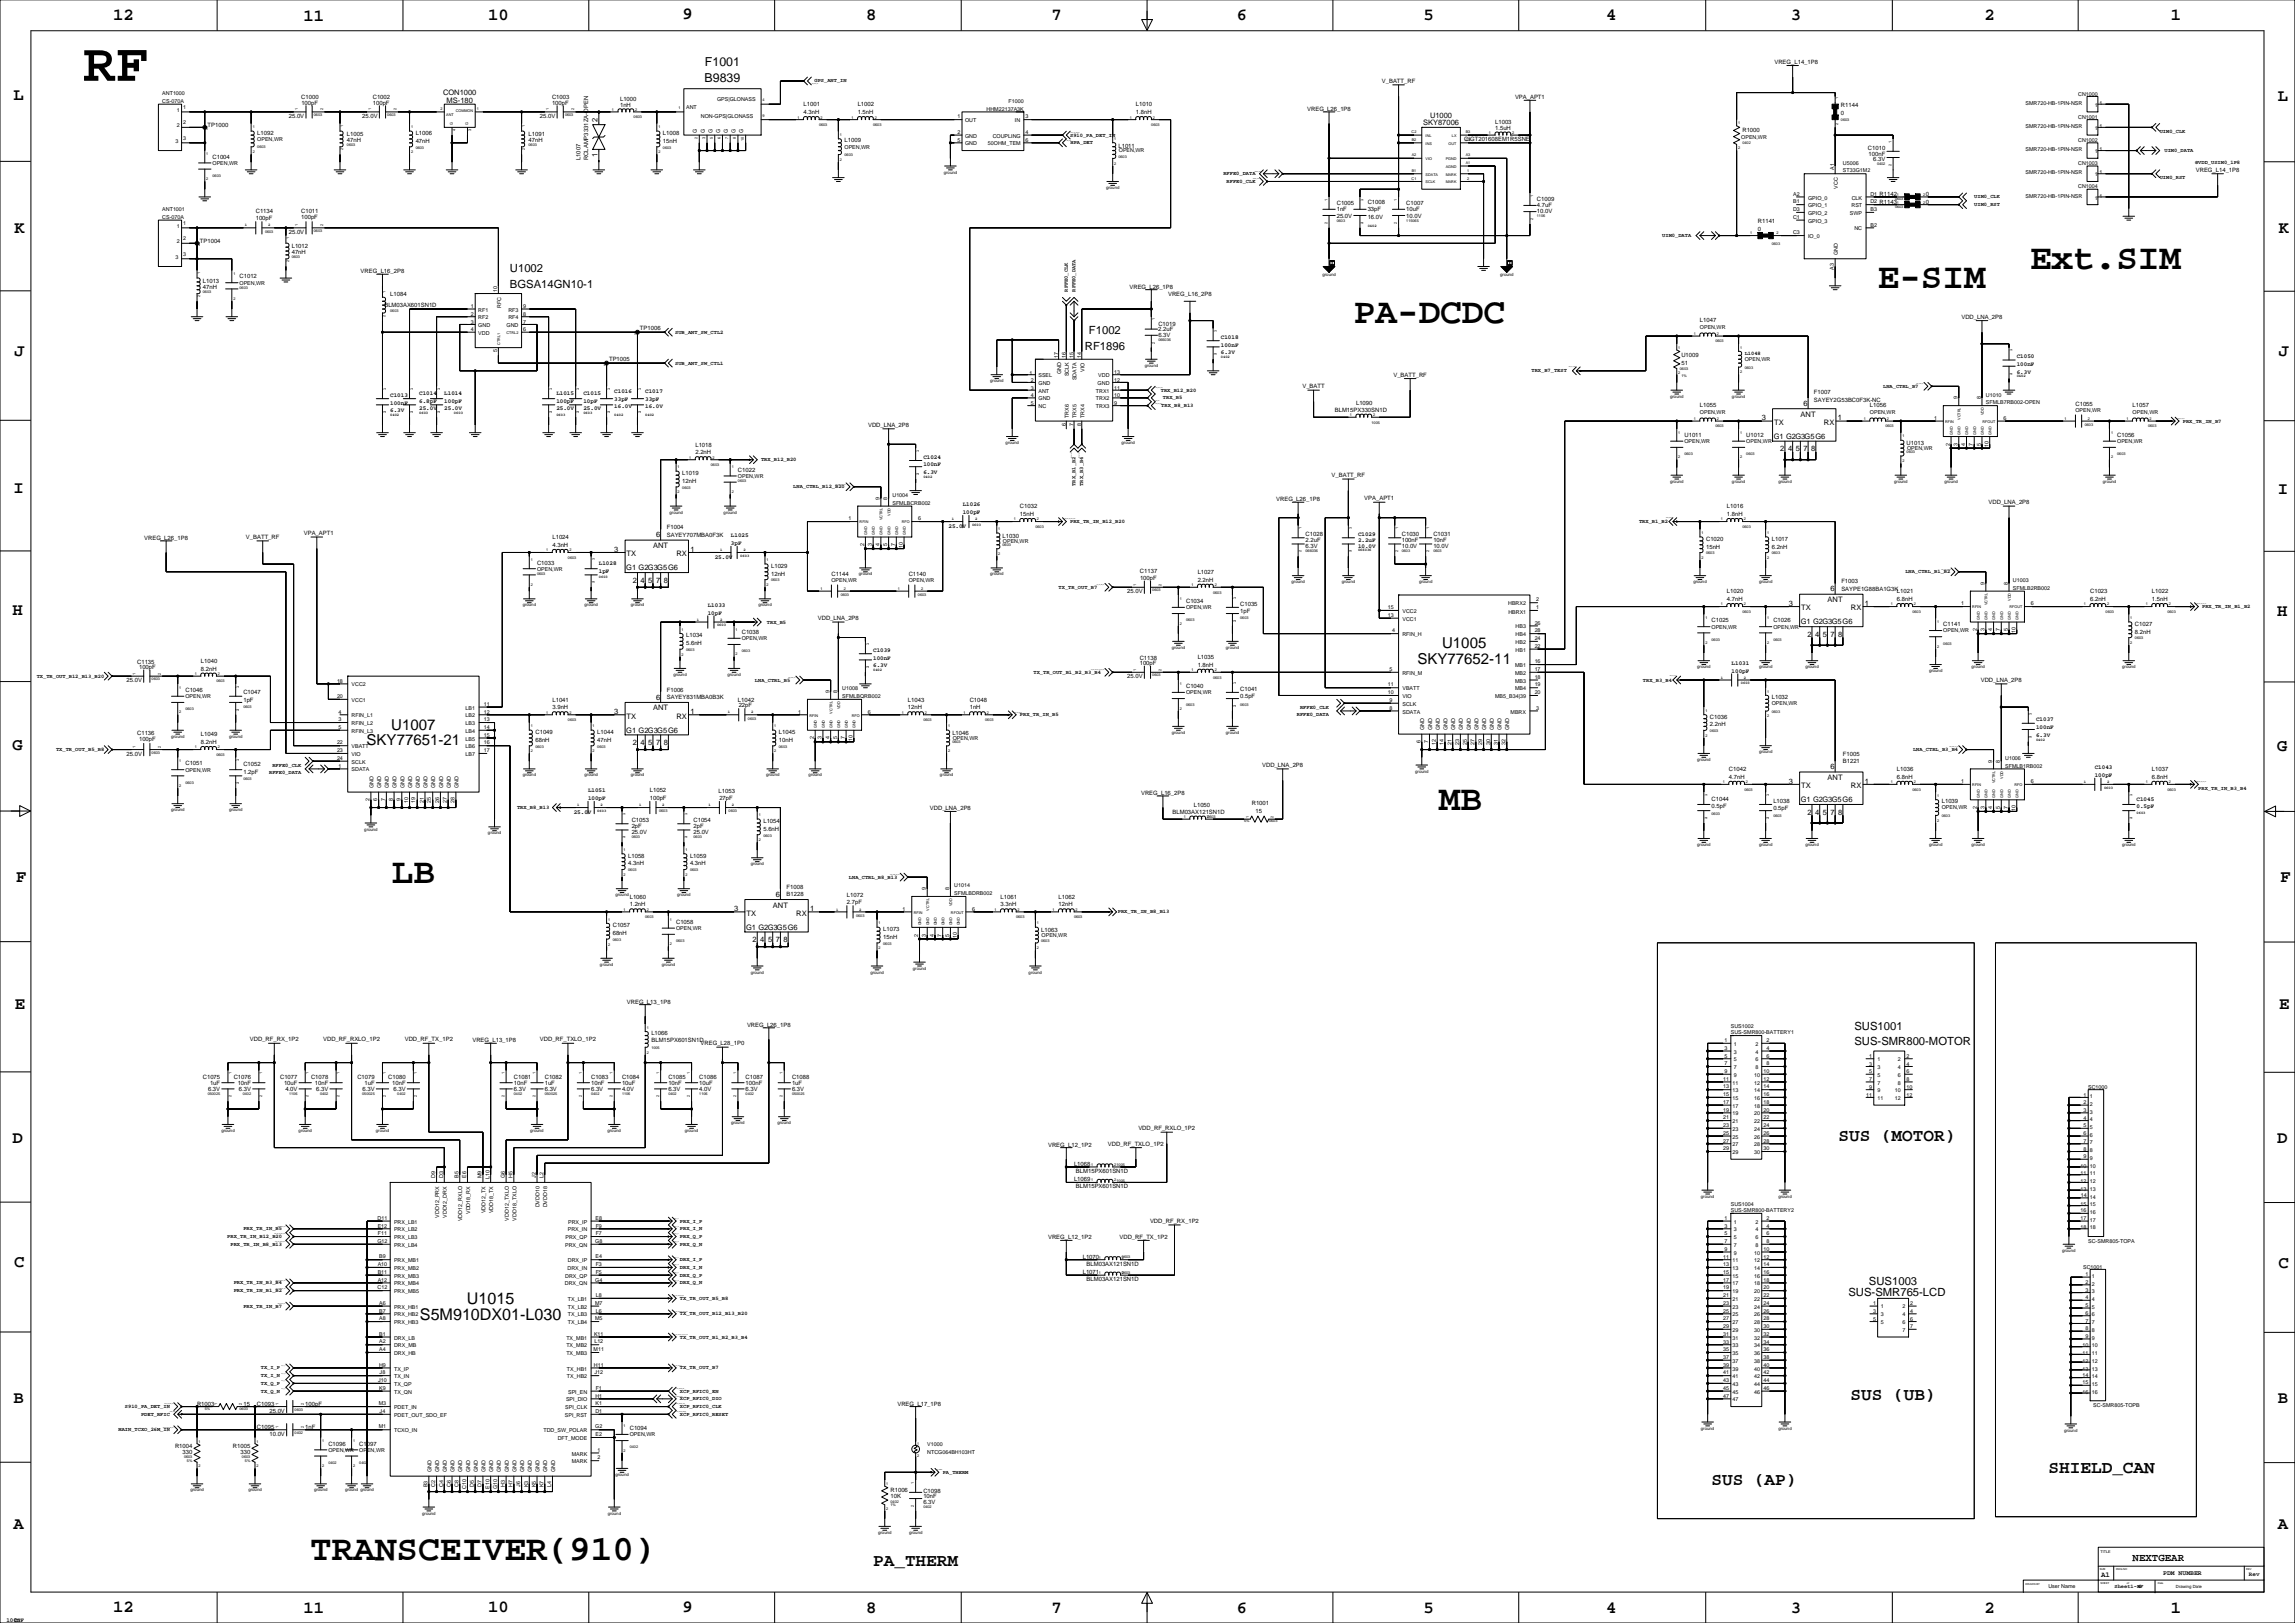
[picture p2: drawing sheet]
<svg xmlns="http://www.w3.org/2000/svg" width="1508mm" height="1066mm" viewBox="0 0 1508 1066" stroke-linecap="round" stroke-linejoin="round" font-family="sans-serif">
<defs><g id="words">
<text font-size="35.6" x="55" y="53">RF</text>
<g font-size="23.6">
<text x="1334" y="177">Ext.SIM</text>
<text x="1234" y="189">E-SIM</text>
<text x="890" y="212">PA-DCDC</text>
<text x="946" y="532">MB</text>
<text x="258" y="580">LB</text>
<text x="204" y="1025">TRANSCEIVER(910)</text>
</g>
<g font-size="11.6">
<text x="1208" y="750">SUS (MOTOR)</text>
<text x="1216" y="920">SUS (UB)</text>
<text x="1347" y="968">SHIELD_CAN</text>
<text x="1125" y="976">SUS (AP)</text>
<text x="574" y="1029">PA_THERM</text>
</g>
<g font-size="11.3">
<text x="74" y="13">12</text>
<text x="199" y="13">11</text>
<text x="321" y="13">10</text>
<text x="449" y="13">9</text>
<text x="569" y="13">8</text>
<text x="691" y="13">7</text>
<text x="813" y="13">6</text>
<text x="936" y="13">5</text>
<text x="1056" y="13">4</text>
<text x="1177" y="13">3</text>
<text x="1304" y="13">2</text>
<text x="1427" y="13">1</text>
<text x="9" y="66">L</text>
<text x="1497" y="66">L</text>
<text x="10" y="153">K</text>
<text x="1498" y="153">K</text>
<text x="10" y="234">J</text>
<text x="1498" y="234">J</text>
<text x="9" y="324">I</text>
<text x="1497" y="324">I</text>
<text x="8" y="404">H</text>
<text x="1497" y="405">H</text>
<text x="8" y="493">G</text>
<text x="1497" y="493">G</text>
<text x="11" y="580">F</text>
<text x="1499" y="580">F</text>
<text x="10" y="663">E</text>
<text x="1498" y="663">E</text>
<text x="8" y="751">D</text>
<text x="1497" y="751">D</text>
<text x="9" y="833">C</text>
<text x="1498" y="833">C</text>
<text x="9" y="922">B</text>
<text x="1497" y="922">B</text>
<text x="9" y="1005">A</text>
<text x="1497" y="1005">A</text>
<text x="74" y="1059">12</text>
<text x="199" y="1060">11</text>
<text x="321" y="1059">10</text>
<text x="449" y="1059">9</text>
<text x="569" y="1060">8</text>
<text x="691" y="1060">7</text>
<text x="813" y="1060">6</text>
<text x="936" y="1060">5</text>
<text x="1056" y="1060">4</text>
<text x="1177" y="1060">3</text>
<text x="1304" y="1060">2</text>
<text x="1427" y="1060">1</text>
</g>
<g font-size="10.6">
<text x="307" y="857">U1015</text>
<text x="276" y="868">S5M910DX01-L030</text>
</g>
<g font-size="9.9">
<text x="948" y="426">U1005</text>
<text x="932" y="436">SKY77652-11</text>
<text x="257" y="479">U1007</text>
<text x="241" y="490">SKY77651-21</text>
</g>
<g font-size="8.1">
<text x="463" y="43">F1001</text>
<text x="463" y="54">B9839</text>
</g>
<g font-size="7.4">
<text x="335" y="179">U1002</text>
<text x="335" y="189">BGSA14GN10-1</text>
<text x="716" y="220">F1002</text>
<text x="713" y="230">RF1896</text>
<text x="1219" y="677">SUS1001</text>
<text x="1219" y="687">SUS-SMR800-MOTOR</text>
<text x="1228" y="844">SUS1003</text>
<text x="1215" y="852">SUS-SMR765-LCD</text>
</g>
<text font-size="7.1" x="1402" y="1026">NEXTGEAR</text>
<g font-size="4.9">
<text x="291" y="62">CON1000</text>
<text x="294" y="67">MS-180</text>
<text x="940" y="77">U1000</text>
<text x="393" y="80" transform="rotate(-90 393 80)">2</text>
<text x="935" y="82">SKY87006</text>
<text x="393" y="103" transform="rotate(-90 393 103)">1</text>
<text x="1185" y="267">6</text>
<text x="1184" y="274">ANT</text>
<text x="1158" y="276">3</text>
<text x="1166" y="279">TX</text>
<text x="1199" y="279">RX</text>
<text x="1208" y="276">1</text>
<text x="1166" y="288">G1 G2G3G5G6</text>
<text x="1170" y="297">2</text>
<text x="1175" y="297">4</text>
<text x="1180" y="297">5</text>
<text x="1185" y="297">7</text>
<text x="1190" y="297">8</text>
<text x="431" y="353">6</text>
<text x="404" y="363">3</text>
<text x="412" y="366">TX</text>
<text x="429" y="360">ANT</text>
<text x="445" y="366">RX</text>
<text x="454" y="363">1</text>
<text x="412" y="375">G1 G2G3G5G6</text>
<text x="416" y="383">2</text>
<text x="421" y="383">4</text>
<text x="426" y="383">5</text>
<text x="431" y="383">7</text>
<text x="436" y="383">8</text>
<text x="1203" y="389">6</text>
<text x="1201" y="396">ANT</text>
<text x="1176" y="398">3</text>
<text x="1184" y="401">TX</text>
<text x="1217" y="401">RX</text>
<text x="1226" y="398">1</text>
<text x="1184" y="410">G1 G2G3G5G6</text>
<text x="1188" y="418">2</text>
<text x="1193" y="418">4</text>
<text x="1198" y="418">5</text>
<text x="1203" y="418">7</text>
<text x="1208" y="418">8</text>
<text x="431" y="460">6</text>
<text x="429" y="467">ANT</text>
<text x="404" y="469">3</text>
<text x="412" y="472">TX</text>
<text x="445" y="472">RX</text>
<text x="454" y="469">1</text>
<text x="412" y="481">G1 G2G3G5G6</text>
<text x="416" y="490">2</text>
<text x="421" y="490">4</text>
<text x="426" y="490">5</text>
<text x="431" y="490">7</text>
<text x="436" y="490">8</text>
<text x="1203" y="505">6</text>
<text x="1176" y="515">3</text>
<text x="1201" y="513">ANT</text>
<text x="1226" y="515">1</text>
<text x="1184" y="518">TX</text>
<text x="1217" y="518">RX</text>
<text x="1184" y="527">G1 G2G3G5G6</text>
<text x="1188" y="535">2</text>
<text x="1193" y="535">4</text>
<text x="1198" y="535">5</text>
<text x="1203" y="535">7</text>
<text x="1208" y="535">8</text>
<text x="510" y="589">6</text>
<text x="482" y="599">3</text>
<text x="508" y="596">ANT</text>
<text x="533" y="599">1</text>
<text x="491" y="602">TX</text>
<text x="523" y="602">RX</text>
<text x="490" y="611">G1 G2G3G5G6</text>
<text x="495" y="619">2</text>
<text x="500" y="619">4</text>
<text x="505" y="619">5</text>
<text x="510" y="619">7</text>
<text x="515" y="619">8</text>
<text x="1381" y="1036">A1</text>
</g>
<text font-size="4.2" x="1422" y="1035">PDM NUMBER</text>
<g font-size="3.9">
<text x="1166" y="42">VREG_L14_1P8</text>
<text x="908" y="55">V_BATT_RF</text>
<text x="198" y="65">C1000</text>
<text x="245" y="65">C1002</text>
<text x="363" y="65">C1003</text>
<text x="996" y="65">VPA_APT1</text>
<text x="198" y="69">100pF</text>
<text x="245" y="69">100pF</text>
<text x="363" y="69">100pF</text>
<text x="408" y="70">1nH</text>
<text x="408" y="66">L1000</text>
<text x="528" y="70">L1001</text>
<text x="564" y="70">L1002</text>
<text x="747" y="70">L1010</text>
<text x="1210" y="70">R1144</text>
<text x="190" y="77">25.0V</text>
<text x="238" y="77">25.0V</text>
<text x="355" y="77">25.0V</text>
<text x="528" y="75">4.3nH</text>
<text x="564" y="75">1.5nH</text>
<text x="747" y="75">1.8nH</text>
<text x="859" y="73">VREG_L26_1P8</text>
<text x="1210" y="75">0</text>
<text x="136" y="83">TP1000</text>
<text x="983" y="82">L1003</text>
<text x="169" y="88">L1092</text>
<text x="228" y="90">L1005</text>
<text x="273" y="89">L1006</text>
<text x="347" y="90">L1091</text>
<text x="436" y="89">L1008</text>
<text x="983" y="86">1.5uH</text>
<text x="1145" y="87">R1000</text>
<text x="228" y="93">47nH</text>
<text x="273" y="94">47nH</text>
<text x="347" y="93">47nH</text>
<text x="436" y="94">15nH</text>
<text x="555" y="94">L1009</text>
<text x="962" y="93">CIGT201608EM1R5SNE</text>
<text x="735" y="97">L1011</text>
<text x="1228" y="98">C1010</text>
<text x="140" y="104">C1004</text>
<text x="382" y="105" transform="rotate(-90 382 105)">L1007</text>
<text x="387" y="105" transform="rotate(-90 387 105)">RCLAMP3331ZA-OPEN</text>
<text x="1228" y="102">100nF</text>
<text x="1231" y="106">6.3V</text>
<text x="1443" y="113">VREG_L14_1P8</text>
<text x="1010" y="132">C1009</text>
<text x="1266" y="129">0</text>
<text x="879" y="135">C1005</text>
<text x="899" y="134">C1008</text>
<text x="924" y="135">C1007</text>
<text x="1010" y="136">4.7uF</text>
<text x="1266" y="134">0</text>
<text x="168" y="140">C1134</text>
<text x="198" y="140">C1011</text>
<text x="198" y="144">100pF</text>
<text x="879" y="139">1nF</text>
<text x="879" y="143">25.0V</text>
<text x="899" y="144">16.0V</text>
<text x="899" y="139">33pF</text>
<text x="924" y="139">10uF</text>
<text x="924" y="143">10.0V</text>
<text x="1010" y="140">10.0V</text>
<text x="168" y="145">100pF</text>
<text x="1155" y="146">R1141</text>
<text x="190" y="154">25.0V</text>
<text x="1155" y="152">0</text>
<text x="131" y="159">TP1004</text>
<text x="192" y="163">L1012</text>
<text x="192" y="167">47nH</text>
<text x="237" y="179">VREG_L16_2P8</text>
<text x="157" y="183">C1012</text>
<text x="133" y="190">47nH</text>
<text x="133" y="186">L1013</text>
<text x="742" y="190">VREG_L26_1P8</text>
<text x="256" y="195">L1084</text>
<text x="768" y="195">VREG_L16_2P8</text>
<text x="253" y="202">BLM03AX601SN1D</text>
<text x="1289" y="210">VDD_LNA_2P8</text>
<text x="761" y="214">C1019</text>
<text x="1117" y="212">L1047</text>
<text x="421" y="217">TP1006</text>
<text x="761" y="218">2.2uF</text>
<text x="761" y="222">6.3V</text>
<text x="802" y="228">100nF</text>
<text x="802" y="223">C1018</text>
<text x="802" y="233">6.3V</text>
<text x="400" y="237">TP1005</text>
<text x="1105" y="234">U1009</text>
<text x="1105" y="240">51</text>
<text x="1326" y="235">C1050</text>
<text x="1326" y="246">6.3V</text>
<text x="1326" y="240">100nF</text>
<text x="916" y="248">V_BATT_RF</text>
<text x="856" y="255">V_BATT</text>
<text x="256" y="261">C1013</text>
<text x="276" y="259">C1014</text>
<text x="292" y="259">L1014</text>
<text x="366" y="259">L1015</text>
<text x="383" y="259">C1015</text>
<text x="404" y="258">C1016</text>
<text x="404" y="263">33pF</text>
<text x="424" y="258">C1017</text>
<text x="424" y="263">33pF</text>
<text x="1192" y="259">F1007</text>
<text x="256" y="266">100nF</text>
<text x="276" y="270">25.0V</text>
<text x="276" y="265">6.8pF</text>
<text x="292" y="270">25.0V</text>
<text x="292" y="265">100pF</text>
<text x="366" y="270">25.0V</text>
<text x="366" y="265">100pF</text>
<text x="383" y="270">25.0V</text>
<text x="383" y="265">10pF</text>
<text x="404" y="268">16.0V</text>
<text x="424" y="268">16.0V</text>
<text x="891" y="266">L1090</text>
<text x="1117" y="268">L1055</text>
<text x="1192" y="264">SAYEY2G53BC0F3K-NC</text>
<text x="1229" y="268">L1056</text>
<text x="1364" y="267">C1055</text>
<text x="1402" y="268">L1057</text>
<text x="256" y="271">6.3V</text>
<text x="877" y="270">BLM15PX330SN1D</text>
<text x="571" y="281">VDD_LNA_2P8</text>
<text x="1107" y="287">U1011</text>
<text x="1148" y="287">U1012</text>
<text x="1392" y="287">C1056</text>
<text x="457" y="293">L1018</text>
<text x="1253" y="293">U1013</text>
<text x="457" y="298">2.2nH</text>
<text x="607" y="301">C1024</text>
<text x="485" y="310">C1022</text>
<text x="607" y="312">6.3V</text>
<text x="607" y="306">100nF</text>
<text x="448" y="317">12nH</text>
<text x="448" y="312">L1019</text>
<text x="875" y="314">V_BATT_RF</text>
<text x="839" y="329">VREG_L26_1P8</text>
<text x="897" y="329">VPA_APT1</text>
<text x="633" y="333">L1026</text>
<text x="670" y="334">C1032</text>
<text x="1135" y="334">L1016</text>
<text x="1307" y="331">VDD_LNA_2P8</text>
<text x="633" y="338">100pF</text>
<text x="670" y="339">15nH</text>
<text x="1135" y="339">1.8nH</text>
<text x="438" y="348">F1004</text>
<text x="623" y="347">25.0V</text>
<text x="200" y="352">VPA_APT1</text>
<text x="438" y="353">SAYEY707MBA0F3K</text>
<text x="480" y="353">L1025</text>
<text x="659" y="353">L1030</text>
<text x="858" y="352">C1028</text>
<text x="893" y="352">C1029</text>
<text x="921" y="352">C1030</text>
<text x="942" y="352">C1031</text>
<text x="95" y="355">VREG_L26_1P8</text>
<text x="162" y="354">V_BATT_RF</text>
<text x="363" y="359">4.3nH</text>
<text x="363" y="354">L1024</text>
<text x="480" y="358">3pF</text>
<text x="858" y="356">2.2uF</text>
<text x="893" y="360">10.0V</text>
<text x="893" y="356">2.2uF</text>
<text x="921" y="356">100nF</text>
<text x="942" y="356">10nF</text>
<text x="1121" y="355">C1020</text>
<text x="1165" y="355">L1017</text>
<text x="858" y="360">6.3V</text>
<text x="921" y="360">10.0V</text>
<text x="942" y="360">10.0V</text>
<text x="1121" y="360">15nH</text>
<text x="1165" y="360">6.2nH</text>
<text x="353" y="371">C1033</text>
<text x="394" y="371">L1028</text>
<text x="470" y="367">25.0V</text>
<text x="394" y="376">1pF</text>
<text x="507" y="373">L1029</text>
<text x="749" y="376">C1137</text>
<text x="787" y="377">L1027</text>
<text x="507" y="378">12nH</text>
<text x="546" y="378">C1144</text>
<text x="597" y="378">C1140</text>
<text x="749" y="381">100pF</text>
<text x="787" y="382">2.2nH</text>
<text x="1210" y="383">F1003</text>
<text x="741" y="390">25.0V</text>
<text x="1135" y="390">L1020</text>
<text x="1210" y="388">SAYPE1G88BA1G3K</text>
<text x="1247" y="390">L1021</text>
<text x="1374" y="390">C1023</text>
<text x="1414" y="390">L1022</text>
<text x="1135" y="395">4.7nH</text>
<text x="1247" y="395">6.8nH</text>
<text x="1374" y="395">6.2nH</text>
<text x="1414" y="395">1.5nH</text>
<text x="465" y="399">L1033</text>
<text x="780" y="396">C1034</text>
<text x="815" y="398">C1035</text>
<text x="465" y="404">10pF</text>
<text x="538" y="408">VDD_LNA_2P8</text>
<text x="815" y="403">1pF</text>
<text x="1125" y="409">C1025</text>
<text x="1166" y="409">C1026</text>
<text x="1277" y="411">C1141</text>
<text x="1403" y="411">C1027</text>
<text x="451" y="419">L1034</text>
<text x="488" y="417">C1038</text>
<text x="1403" y="416">8.2nH</text>
<text x="451" y="424">5.6nH</text>
<text x="574" y="428">C1039</text>
<text x="90" y="436">C1135</text>
<text x="132" y="436">L1040</text>
<text x="574" y="433">100nF</text>
<text x="749" y="437">100pF</text>
<text x="749" y="433">C1138</text>
<text x="787" y="433">L1035</text>
<text x="1138" y="437">L1031</text>
<text x="91" y="440">100pF</text>
<text x="132" y="441">8.2nH</text>
<text x="574" y="439">6.3V</text>
<text x="787" y="438">1.8nH</text>
<text x="1138" y="442">100pF</text>
<text x="83" y="448">25.0V</text>
<text x="741" y="446">25.0V</text>
<text x="1302" y="448">VDD_LNA_2P8</text>
<text x="122" y="455">C1046</text>
<text x="438" y="454">F1006</text>
<text x="780" y="452">C1040</text>
<text x="815" y="454">C1041</text>
<text x="160" y="456">C1047</text>
<text x="160" y="461">1pF</text>
<text x="363" y="461">L1041</text>
<text x="438" y="459">SAYEY831MBA0B3K</text>
<text x="485" y="461">L1042</text>
<text x="597" y="461">L1043</text>
<text x="637" y="461">C1048</text>
<text x="815" y="459">0.5pF</text>
<text x="1165" y="459">L1032</text>
<text x="363" y="466">3.9nH</text>
<text x="486" y="465">22pF</text>
<text x="597" y="466">12nH</text>
<text x="637" y="466">1nH</text>
<text x="1124" y="472">C1036</text>
<text x="1124" y="477">2.2nH</text>
<text x="1338" y="474">C1037</text>
<text x="1338" y="479">100nF</text>
<text x="90" y="483">C1136</text>
<text x="132" y="484">L1049</text>
<text x="352" y="482">C1049</text>
<text x="393" y="482">L1044</text>
<text x="512" y="482">L1045</text>
<text x="626" y="483">L1046</text>
<text x="1338" y="484">6.3V</text>
<text x="91" y="487">100pF</text>
<text x="132" y="489">8.2nH</text>
<text x="352" y="487">68nH</text>
<text x="393" y="487">47nH</text>
<text x="512" y="487">10nH</text>
<text x="83" y="496">25.0V</text>
<text x="1211" y="496">F1005</text>
<text x="122" y="503">C1051</text>
<text x="160" y="503">C1052</text>
<text x="1211" y="502">B1221</text>
<text x="160" y="508">1.2pF</text>
<text x="830" y="504">VDD_LNA_2P8</text>
<text x="1136" y="507">C1042</text>
<text x="1247" y="507">L1036</text>
<text x="1377" y="505">C1043</text>
<text x="1414" y="507">L1037</text>
<text x="1136" y="512">4.7nH</text>
<text x="1247" y="512">6.8nH</text>
<text x="1377" y="511">100pF</text>
<text x="1414" y="512">6.8nH</text>
<text x="386" y="521">L1051</text>
<text x="427" y="521">L1052</text>
<text x="472" y="521">L1053</text>
<text x="386" y="526">100pF</text>
<text x="427" y="526">100pF</text>
<text x="473" y="526">27pF</text>
<text x="750" y="522">VREG_L16_2P8</text>
<text x="1125" y="526">C1044</text>
<text x="1166" y="527">L1038</text>
<text x="1276" y="528">L1039</text>
<text x="1404" y="526">C1045</text>
<text x="611" y="532">VDD_LNA_2P8</text>
<text x="785" y="530">L1050</text>
<text x="823" y="529">R1001</text>
<text x="825" y="534">15</text>
<text x="1125" y="531">0.5pF</text>
<text x="1166" y="532">0.5pF</text>
<text x="1404" y="531">0.5pF</text>
<text x="377" y="535">25.0V</text>
<text x="771" y="535">BLM03AX121SN1D</text>
<text x="415" y="544">2pF</text>
<text x="415" y="540">C1053</text>
<text x="456" y="544">2pF</text>
<text x="456" y="540">C1054</text>
<text x="502" y="546">5.6nH</text>
<text x="502" y="541">L1054</text>
<text x="415" y="548">25.0V</text>
<text x="456" y="548">25.0V</text>
<text x="413" y="564">L1058</text>
<text x="454" y="564">L1059</text>
<text x="413" y="569">4.3nH</text>
<text x="454" y="569">4.3nH</text>
<text x="517" y="584">F1008</text>
<text x="414" y="591">L1060</text>
<text x="517" y="589">B1228</text>
<text x="557" y="589">L1072</text>
<text x="658" y="591">L1061</text>
<text x="696" y="591">L1062</text>
<text x="414" y="596">1.2nH</text>
<text x="557" y="594">2.7pF</text>
<text x="658" y="596">3.3nH</text>
<text x="696" y="596">12nH</text>
<text x="403" y="609">C1057</text>
<text x="444" y="607">C1058</text>
<text x="581" y="612">L1073</text>
<text x="403" y="614">68nH</text>
<text x="581" y="617">15nH</text>
<text x="684" y="612">L1063</text>
<text x="412" y="659">VREG_L13_1P8</text>
<text x="491" y="675">VREG_L26_1P8</text>
<text x="428" y="680">L1066</text>
<text x="164" y="684">VDD_RF_RX_1P2</text>
<text x="212" y="684">VDD_RF_RXLO_1P2</text>
<text x="266" y="684">VDD_RF_TX_1P2</text>
<text x="311" y="685">VREG_L13_1P8</text>
<text x="355" y="684">VDD_RF_TXLO_1P2</text>
<text x="428" y="684">BLM15PX601SN1D</text>
<text x="461" y="687">VREG_L28_1P0</text>
<text x="133" y="709">C1075</text>
<text x="138" y="713">1uF</text>
<text x="154" y="709">C1076</text>
<text x="156" y="713">10nF</text>
<text x="184" y="709">C1077</text>
<text x="187" y="713">10uF</text>
<text x="204" y="709">C1078</text>
<text x="207" y="713">10nF</text>
<text x="235" y="709">C1079</text>
<text x="240" y="713">1uF</text>
<text x="255" y="709">C1080</text>
<text x="258" y="713">10nF</text>
<text x="338" y="713">10nF</text>
<text x="338" y="709">C1081</text>
<text x="358" y="709">C1082</text>
<text x="358" y="713">1uF</text>
<text x="389" y="709">C1083</text>
<text x="389" y="713">10nF</text>
<text x="409" y="713">10uF</text>
<text x="409" y="709">C1084</text>
<text x="439" y="709">C1085</text>
<text x="439" y="713">10nF</text>
<text x="460" y="709">C1086</text>
<text x="460" y="713">10uF</text>
<text x="490" y="713">100nF</text>
<text x="490" y="709">C1087</text>
<text x="521" y="709">C1088</text>
<text x="521" y="713">1uF</text>
<text x="137" y="717">6.3V</text>
<text x="157" y="717">6.3V</text>
<text x="188" y="717">4.0V</text>
<text x="208" y="717">6.3V</text>
<text x="238" y="717">6.3V</text>
<text x="259" y="717">6.3V</text>
<text x="338" y="717">6.3V</text>
<text x="358" y="717">6.3V</text>
<text x="389" y="717">6.3V</text>
<text x="409" y="717">4.0V</text>
<text x="439" y="717">6.3V</text>
<text x="460" y="717">4.0V</text>
<text x="490" y="717">6.3V</text>
<text x="521" y="717">6.3V</text>
<text x="748" y="743">VDD_RF_RXLO_1P2</text>
<text x="689" y="753">VREG_L12_1P2</text>
<text x="728" y="753">VDD_RF_TXLO_1P2</text>
<text x="706" y="766">L1068</text>
<text x="707" y="771">BLM15PX601SN1D</text>
<text x="706" y="776">L1069</text>
<text x="707" y="781">BLM15PX601SN1D</text>
<text x="756" y="804">VDD_RF_RX_1P2</text>
<text x="689" y="814">VREG_L12_1P2</text>
<text x="736" y="814">VDD_RF_TX_1P2</text>
<text x="712" y="827">L1070</text>
<text x="714" y="832">BLM03AX121SN1D</text>
<text x="712" y="837">L1071</text>
<text x="714" y="842">BLM03AX121SN1D</text>
<text x="130" y="924">R1003</text>
<text x="160" y="924">15</text>
<text x="169" y="924">C1093</text>
<text x="201" y="924">100pF</text>
<text x="590" y="924">VREG_L17_1P8</text>
<text x="177" y="928">25.0V</text>
<text x="169" y="939">C1095</text>
<text x="201" y="939">1nF</text>
<text x="414" y="940">C1094</text>
<text x="177" y="943">10.0V</text>
<text x="115" y="951">R1004</text>
<text x="153" y="951">R1005</text>
<text x="216" y="950">C1096</text>
<text x="236" y="950">C1097</text>
<text x="120" y="956">330</text>
<text x="158" y="956">330</text>
<text x="585" y="981">R1006</text>
<text x="607" y="981">C1098</text>
<text x="585" y="984">10K</text>
<text x="607" y="984">10nF</text>
<text x="607" y="989">6.3V</text>
<text x="1478" y="1036">Rev</text>
<text x="4" y="1066">100nF</text>
<text x="9" y="1066">C?</text>
</g>
<g font-size="3.5">
<text x="535" y="54">GPS_ANT_IN</text>
<text x="107" y="63">ANT1000</text>
<text x="1366" y="63">CN1000</text>
<text x="107" y="68">CS-070A</text>
<text x="120" y="71">1</text>
<text x="451" y="71">ANT</text>
<text x="471" y="66">GPS|GLONASS</text>
<text x="663" y="68">F1000</text>
<text x="1331" y="69">SMR720-HB-1PIN-NSR</text>
<text x="1377" y="70">1</text>
<text x="1380" y="69">1</text>
<text x="116" y="74">1</text>
<text x="461" y="78">NON-GPS|GLONASS</text>
<text x="629" y="78">1</text>
<text x="648" y="73">HHM22137A3K</text>
<text x="674" y="78">3</text>
<text x="116" y="84">2</text>
<text x="120" y="82">2</text>
<text x="634" y="80">OUT</text>
<text x="667" y="80">IN</text>
<text x="1366" y="78">CN1001</text>
<text x="135" y="85">1</text>
<text x="458" y="87" transform="rotate(-90 458 87)">G</text>
<text x="463" y="87" transform="rotate(-90 463 87)">G</text>
<text x="468" y="87" transform="rotate(-90 468 87)">G</text>
<text x="473" y="87" transform="rotate(-90 473 87)">G</text>
<text x="478" y="87" transform="rotate(-90 478 87)">G</text>
<text x="483" y="87" transform="rotate(-90 483 87)">G</text>
<text x="489" y="87" transform="rotate(-90 489 87)">G</text>
<text x="629" y="88">2</text>
<text x="674" y="88">4</text>
<text x="703" y="90">S910_PA_DET_IN</text>
<text x="1331" y="84">SMR720-HB-1PIN-NSR</text>
<text x="1377" y="85">1</text>
<text x="1380" y="84">1</text>
<text x="1420" y="87">UIM0_CLK</text>
<text x="115" y="94">3</text>
<text x="120" y="92">3</text>
<text x="169" y="93">OPEN,WR</text>
<text x="629" y="93">5</text>
<text x="634" y="96">GND</text>
<text x="634" y="90">GND</text>
<text x="649" y="96">50OHM_TEM</text>
<text x="652" y="90">COUPLING</text>
<text x="674" y="93">6</text>
<text x="704" y="95">HPA_DET</text>
<text x="1145" y="91">OPEN,WR</text>
<text x="1366" y="93">CN1002</text>
<text x="555" y="98">OPEN,WR</text>
<text x="735" y="100">OPEN,WR</text>
<text x="1331" y="99">SMR720-HB-1PIN-NSR</text>
<text x="1377" y="101">1</text>
<text x="1380" y="99">1</text>
<text x="1423" y="100">UIM0_DATA</text>
<text x="1443" y="108">@VDD_USIM0_1P8</text>
<text x="140" y="108">OPEN,WR</text>
<text x="1205" y="111" transform="rotate(-90 1205 111)">A1</text>
<text x="1211" y="113">ST33G1M2</text>
<text x="1211" y="108">U5006</text>
<text x="1366" y="109">CN1003</text>
<text x="804" y="115">RFFE0_DATA</text>
<text x="1331" y="115">SMR720-HB-1PIN-NSR</text>
<text x="1377" y="116">1</text>
<text x="1380" y="115">1</text>
<text x="1420" y="118">UIM0_RST</text>
<text x="806" y="120">RFFE0_CLK</text>
<text x="1208" y="124" transform="rotate(-90 1208 124)">VCC</text>
<text x="1366" y="124">CN1004</text>
<text x="1179" y="129">A2</text>
<text x="1188" y="131">GPIO_0</text>
<text x="1217" y="131">CLK</text>
<text x="1229" y="129">D1 R1142</text>
<text x="1298" y="130">UIM0_CLK</text>
<text x="1331" y="130">SMR720-HB-1PIN-NSR</text>
<text x="1377" y="131">1</text>
<text x="1380" y="130">1</text>
<text x="1179" y="134">B1</text>
<text x="1188" y="136">GPIO_1</text>
<text x="1217" y="136">RST</text>
<text x="1229" y="134">D2 R1143</text>
<text x="1298" y="135">UIM0_RST</text>
<text x="107" y="139">ANT1001</text>
<text x="1179" y="139">D3</text>
<text x="1179" y="144">C1</text>
<text x="1188" y="141">GPIO_2</text>
<text x="1216" y="141">SWP</text>
<text x="1229" y="139">B3</text>
<text x="107" y="144">CS-070A</text>
<text x="116" y="150">1</text>
<text x="120" y="148">1</text>
<text x="1188" y="146">GPIO_3</text>
<text x="1229" y="149">B2</text>
<text x="1093" y="156">UIM0_DATA</text>
<text x="1179" y="154">C3</text>
<text x="1219" y="151">NC</text>
<text x="116" y="160">2</text>
<text x="120" y="158">2</text>
<text x="130" y="162">1</text>
<text x="1188" y="156">IO_0</text>
<text x="120" y="168">3</text>
<text x="1208" y="167" transform="rotate(-90 1208 167)">GND</text>
<text x="115" y="170">3</text>
<text x="1205" y="177" transform="rotate(-90 1205 177)">A3</text>
<text x="157" y="187">OPEN,WR</text>
<text x="327" y="192" transform="rotate(-90 327 192)">10</text>
<text x="702" y="192" transform="rotate(-90 702 192)">RFFE0_CLK</text>
<text x="707" y="192" transform="rotate(-90 707 192)">RFFE0_DATA</text>
<text x="309" y="202">1</text>
<text x="329" y="202" transform="rotate(-90 329 202)">RFC</text>
<text x="344" y="202">9</text>
<text x="309" y="208">2</text>
<text x="314" y="205">RF1</text>
<text x="314" y="210">RF2</text>
<text x="334" y="210">RF4</text>
<text x="334" y="205">RF3</text>
<text x="344" y="208">8</text>
<text x="309" y="213">3</text>
<text x="314" y="215">GND</text>
<text x="333" y="215">GND</text>
<text x="344" y="213">7</text>
<text x="1117" y="216">OPEN,WR</text>
<text x="309" y="218">4</text>
<text x="314" y="220">VDD</text>
<text x="344" y="218">6</text>
<text x="416" y="220">1</text>
<text x="444" y="219">SUB_ANT_SW_CTL2</text>
<text x="327" y="231" transform="rotate(-90 327 231)">5</text>
<text x="1147" y="233">L1048</text>
<text x="444" y="240">SUB_ANT_SW_CTL1</text>
<text x="695" y="235" transform="rotate(-90 695 235)">17</text>
<text x="701" y="235" transform="rotate(-90 701 235)">16</text>
<text x="706" y="235" transform="rotate(-90 706 235)">15</text>
<text x="711" y="235" transform="rotate(-90 711 235)">14</text>
<text x="1147" y="237">OPEN,WR</text>
<text x="396" y="240">1</text>
<text x="697" y="246" transform="rotate(-90 697 246)">GND</text>
<text x="713" y="244" transform="rotate(-90 713 244)">VIO</text>
<text x="732" y="246">13</text>
<text x="1007" y="245">TRX_B7_TEST</text>
<text x="677" y="246">1</text>
<text x="678" y="251">2</text>
<text x="683" y="248">SSEL</text>
<text x="703" y="247" transform="rotate(-90 703 247)">SCLK</text>
<text x="708" y="250" transform="rotate(-90 708 250)">SDATA</text>
<text x="722" y="248">VDD</text>
<text x="732" y="251">12</text>
<text x="678" y="256">3</text>
<text x="683" y="253">GND</text>
<text x="721" y="253">GND</text>
<text x="732" y="256">11</text>
<text x="763" y="257">TRX_B12_B20</text>
<text x="1238" y="255">LNA_CTRL_B7</text>
<text x="678" y="261">4</text>
<text x="683" y="258">ANT</text>
<text x="683" y="263">GND</text>
<text x="720" y="263">TRX2</text>
<text x="720" y="258">TRX1</text>
<text x="732" y="261">10</text>
<text x="764" y="262">TRX_B5</text>
<text x="1287" y="262" transform="rotate(-90 1287 262)">9</text>
<text x="1302" y="262" transform="rotate(-90 1302 262)">8</text>
<text x="1305" y="261">U1010</text>
<text x="678" y="266">5</text>
<text x="683" y="268">NC</text>
<text x="720" y="268">TRX3</text>
<text x="732" y="266">9</text>
<text x="763" y="268">TRX_B8_B13</text>
<text x="1305" y="266">SFMLB7RB002-OPEN</text>
<text x="703" y="275" transform="rotate(-90 703 275)">TRX6</text>
<text x="708" y="275" transform="rotate(-90 708 275)">TRX5</text>
<text x="713" y="275" transform="rotate(-90 713 275)">TRX4</text>
<text x="1117" y="272">OPEN,WR</text>
<text x="1229" y="272">OPEN,WR</text>
<text x="1271" y="276">1</text>
<text x="1317" y="276">6</text>
<text x="1364" y="271">OPEN,WR</text>
<text x="1402" y="272">OPEN,WR</text>
<text x="701" y="280" transform="rotate(-90 701 280)">6</text>
<text x="706" y="280" transform="rotate(-90 706 280)">7</text>
<text x="711" y="280" transform="rotate(-90 711 280)">8</text>
<text x="1435" y="278">PRX_TR_IN_B7</text>
<text x="1107" y="291">OPEN,WR</text>
<text x="1148" y="291">OPEN,WR</text>
<text x="1282" y="293" transform="rotate(-90 1282 293)">2</text>
<text x="1287" y="293" transform="rotate(-90 1287 293)">3</text>
<text x="1292" y="293" transform="rotate(-90 1292 293)">4</text>
<text x="1297" y="293" transform="rotate(-90 1297 293)">7</text>
<text x="1302" y="293" transform="rotate(-90 1302 293)">5</text>
<text x="1307" y="294" transform="rotate(-90 1307 294)">10</text>
<text x="1392" y="291">OPEN,WR</text>
<text x="1253" y="296">OPEN,WR</text>
<text x="500" y="303">TRX_B12_B20</text>
<text x="485" y="314">OPEN,WR</text>
<text x="521" y="321">LNA_CTRL_B12_B20</text>
<text x="707" y="319" transform="rotate(-90 707 319)">TRX_B1_B2</text>
<text x="712" y="319" transform="rotate(-90 712 319)">TRX_B3_B4</text>
<text x="578" y="328" transform="rotate(-90 578 328)">9</text>
<text x="583" y="328" transform="rotate(-90 583 328)">8</text>
<text x="587" y="327">U1004</text>
<text x="587" y="332">SFMLBCRB002</text>
<text x="558" y="342">1</text>
<text x="603" y="342">6</text>
<text x="703" y="344">PRX_TR_IN_B12_B20</text>
<text x="1077" y="344">TRX_B1_B2</text>
<text x="568" y="359" transform="rotate(-90 568 359)">2</text>
<text x="573" y="359" transform="rotate(-90 573 359)">3</text>
<text x="578" y="359" transform="rotate(-90 578 359)">4</text>
<text x="583" y="359" transform="rotate(-90 583 359)">5</text>
<text x="588" y="359" transform="rotate(-90 588 359)">7</text>
<text x="593" y="360" transform="rotate(-90 593 360)">10</text>
<text x="659" y="357">OPEN,WR</text>
<text x="353" y="375">OPEN,WR</text>
<text x="1252" y="377">LNA_CTRL_B1_B2</text>
<text x="546" y="383">OPEN,WR</text>
<text x="597" y="383">OPEN,WR</text>
<text x="1323" y="382">U1003</text>
<text x="696" y="387">TX_TR_OUT_B7</text>
<text x="1304" y="384" transform="rotate(-90 1304 384)">9</text>
<text x="1320" y="384" transform="rotate(-90 1320 384)">8</text>
<text x="1323" y="388">SFMLB2RB002</text>
<text x="1010" y="395">2</text>
<text x="780" y="400">OPEN,WR</text>
<text x="912" y="400">15</text>
<text x="991" y="398">HBRX2</text>
<text x="1010" y="400">1</text>
<text x="1289" y="398">1</text>
<text x="1335" y="398">6</text>
<text x="1447" y="400">PRX_TR_IN_B1_B2</text>
<text x="912" y="405">13</text>
<text x="922" y="408">VCC1</text>
<text x="922" y="403">VCC2</text>
<text x="991" y="403">HBRX1</text>
<text x="504" y="410">TRX_B5</text>
<text x="996" y="413">HB3</text>
<text x="1009" y="410">26</text>
<text x="1125" y="413">OPEN,WR</text>
<text x="1166" y="413">OPEN,WR</text>
<text x="915" y="415">4</text>
<text x="922" y="418">RFIN_H</text>
<text x="996" y="418">HB4</text>
<text x="1009" y="416">28</text>
<text x="1277" y="416">OPEN,WR</text>
<text x="1299" y="415" transform="rotate(-90 1299 415)">2</text>
<text x="1304" y="415" transform="rotate(-90 1304 415)">3</text>
<text x="1309" y="415" transform="rotate(-90 1309 415)">4</text>
<text x="1315" y="415" transform="rotate(-90 1315 415)">7</text>
<text x="1320" y="415" transform="rotate(-90 1320 415)">5</text>
<text x="1325" y="416" transform="rotate(-90 1325 416)">10</text>
<text x="488" y="421">OPEN,WR</text>
<text x="996" y="423">HB2</text>
<text x="1009" y="421">24</text>
<text x="1009" y="426">22</text>
<text x="996" y="428">HB1</text>
<text x="1009" y="436">16</text>
<text x="679" y="443">TX_TR_OUT_B1_B2_B3_B4</text>
<text x="913" y="441">5</text>
<text x="922" y="443">RFIN_M</text>
<text x="996" y="438">MB1</text>
<text x="996" y="443">MB2</text>
<text x="1009" y="441">17</text>
<text x="24" y="445">TX_TR_OUT_B12_B13_B20</text>
<text x="222" y="449">18</text>
<text x="496" y="448">LNA_CTRL_B5</text>
<text x="996" y="449">MB3</text>
<text x="1009" y="446">18</text>
<text x="1080" y="448">TRX_B3_B4</text>
<text x="231" y="451">VCC2</text>
<text x="545" y="455" transform="rotate(-90 545 455)">9</text>
<text x="550" y="455" transform="rotate(-90 550 455)">8</text>
<text x="554" y="454">U1008</text>
<text x="912" y="451">11</text>
<text x="922" y="454">VBATT</text>
<text x="996" y="454">MB4</text>
<text x="1009" y="451">19</text>
<text x="122" y="459">OPEN,WR</text>
<text x="222" y="459">20</text>
<text x="231" y="461">VCC1</text>
<text x="554" y="459">SFMLBQRB002</text>
<text x="780" y="456">OPEN,WR</text>
<text x="912" y="456">10</text>
<text x="913" y="461">9</text>
<text x="922" y="459">VIO</text>
<text x="983" y="459">MB5_B34|39</text>
<text x="1009" y="456">20</text>
<text x="306" y="466">LB1</text>
<text x="318" y="464">11</text>
<text x="855" y="466">RFFE0_CLK</text>
<text x="913" y="466">8</text>
<text x="922" y="464">SCLK</text>
<text x="1010" y="466">3</text>
<text x="1165" y="463">OPEN,WR</text>
<text x="222" y="469">4</text>
<text x="222" y="474">3</text>
<text x="231" y="471">RFIN_L1</text>
<text x="306" y="471">LB2</text>
<text x="318" y="474">13</text>
<text x="318" y="469">12</text>
<text x="525" y="469">1</text>
<text x="570" y="469">6</text>
<text x="670" y="471">PRX_TR_IN_B5</text>
<text x="852" y="471">RFFE0_DATA</text>
<text x="922" y="469">SDATA</text>
<text x="993" y="469">MBRX</text>
<text x="222" y="479">5</text>
<text x="231" y="476">RFIN_L2</text>
<text x="306" y="476">LB3</text>
<text x="318" y="479">14</text>
<text x="936" y="480" transform="rotate(-90 936 480)">GND</text>
<text x="941" y="480" transform="rotate(-90 941 480)">GND</text>
<text x="946" y="480" transform="rotate(-90 946 480)">GND</text>
<text x="951" y="480" transform="rotate(-90 951 480)">GND</text>
<text x="957" y="480" transform="rotate(-90 957 480)">GND</text>
<text x="962" y="480" transform="rotate(-90 962 480)">GND</text>
<text x="967" y="480" transform="rotate(-90 967 480)">GND</text>
<text x="972" y="480" transform="rotate(-90 972 480)">GND</text>
<text x="977" y="480" transform="rotate(-90 977 480)">GND</text>
<text x="982" y="480" transform="rotate(-90 982 480)">GND</text>
<text x="987" y="480" transform="rotate(-90 987 480)">GND</text>
<text x="992" y="480" transform="rotate(-90 992 480)">GND</text>
<text x="231" y="482">RFIN_L3</text>
<text x="306" y="482">LB4</text>
<text x="318" y="484">15</text>
<text x="535" y="486" transform="rotate(-90 535 486)">2</text>
<text x="540" y="486" transform="rotate(-90 540 486)">3</text>
<text x="545" y="486" transform="rotate(-90 545 486)">4</text>
<text x="550" y="486" transform="rotate(-90 550 486)">5</text>
<text x="555" y="486" transform="rotate(-90 555 486)">7</text>
<text x="222" y="489">22</text>
<text x="231" y="492">VBATT</text>
<text x="306" y="487">LB5</text>
<text x="306" y="492">LB6</text>
<text x="318" y="489">16</text>
<text x="560" y="487" transform="rotate(-90 560 487)">10</text>
<text x="626" y="486">OPEN,WR</text>
<text x="934" y="488" transform="rotate(-90 934 488)">6</text>
<text x="939" y="488" transform="rotate(-90 939 488)">7</text>
<text x="944" y="489" transform="rotate(-90 944 489)">12</text>
<text x="949" y="489" transform="rotate(-90 949 489)">14</text>
<text x="954" y="489" transform="rotate(-90 954 489)">21</text>
<text x="959" y="489" transform="rotate(-90 959 489)">23</text>
<text x="964" y="489" transform="rotate(-90 964 489)">25</text>
<text x="969" y="489" transform="rotate(-90 969 489)">27</text>
<text x="974" y="489" transform="rotate(-90 974 489)">29</text>
<text x="979" y="489" transform="rotate(-90 979 489)">30</text>
<text x="984" y="489" transform="rotate(-90 984 489)">31</text>
<text x="990" y="489" transform="rotate(-90 990 489)">32</text>
<text x="37" y="494">TX_TR_OUT_B5_B8</text>
<text x="222" y="494">23</text>
<text x="231" y="497">VIO</text>
<text x="306" y="497">LB7</text>
<text x="318" y="494">17</text>
<text x="1257" y="494">LNA_CTRL_B3_B4</text>
<text x="179" y="504">RFFE0_CLK</text>
<text x="222" y="499">24</text>
<text x="231" y="502">SCLK</text>
<text x="1309" y="501" transform="rotate(-90 1309 501)">9</text>
<text x="1315" y="501" transform="rotate(-90 1315 501)">8</text>
<text x="1318" y="499">U1006</text>
<text x="122" y="507">OPEN,WR</text>
<text x="177" y="509">RFFE0_DATA</text>
<text x="222" y="504">1</text>
<text x="231" y="507">SDATA</text>
<text x="1318" y="504">SFMLB1RB002</text>
<text x="1289" y="515">1</text>
<text x="1335" y="515">6</text>
<text x="245" y="518" transform="rotate(-90 245 518)">GND</text>
<text x="251" y="518" transform="rotate(-90 251 518)">GND</text>
<text x="256" y="518" transform="rotate(-90 256 518)">GND</text>
<text x="261" y="518" transform="rotate(-90 261 518)">GND</text>
<text x="266" y="518" transform="rotate(-90 266 518)">GND</text>
<text x="271" y="518" transform="rotate(-90 271 518)">GND</text>
<text x="276" y="518" transform="rotate(-90 276 518)">GND</text>
<text x="281" y="518" transform="rotate(-90 281 518)">GND</text>
<text x="286" y="518" transform="rotate(-90 286 518)">GND</text>
<text x="291" y="518" transform="rotate(-90 291 518)">GND</text>
<text x="296" y="518" transform="rotate(-90 296 518)">GND</text>
<text x="301" y="518" transform="rotate(-90 301 518)">GND</text>
<text x="1445" y="519">PRX_TR_IN_B3_B4</text>
<text x="243" y="527" transform="rotate(-90 243 527)">2</text>
<text x="248" y="527" transform="rotate(-90 248 527)">6</text>
<text x="253" y="527" transform="rotate(-90 253 527)">7</text>
<text x="258" y="527" transform="rotate(-90 258 527)">8</text>
<text x="263" y="527" transform="rotate(-90 263 527)">9</text>
<text x="268" y="528" transform="rotate(-90 268 528)">10</text>
<text x="273" y="528" transform="rotate(-90 273 528)">19</text>
<text x="278" y="528" transform="rotate(-90 278 528)">21</text>
<text x="283" y="528" transform="rotate(-90 283 528)">25</text>
<text x="289" y="528" transform="rotate(-90 289 528)">26</text>
<text x="294" y="528" transform="rotate(-90 294 528)">27</text>
<text x="299" y="528" transform="rotate(-90 299 528)">28</text>
<text x="340" y="532">TRX_B8_B13</text>
<text x="1276" y="532">OPEN,WR</text>
<text x="1299" y="532" transform="rotate(-90 1299 532)">2</text>
<text x="1304" y="532" transform="rotate(-90 1304 532)">3</text>
<text x="1309" y="532" transform="rotate(-90 1309 532)">4</text>
<text x="1315" y="532" transform="rotate(-90 1315 532)">5</text>
<text x="1320" y="532" transform="rotate(-90 1320 532)">7</text>
<text x="1325" y="533" transform="rotate(-90 1325 533)">10</text>
<text x="558" y="577">LNA_CTRL_B8_B13</text>
<text x="609" y="585" transform="rotate(-90 609 585)">9</text>
<text x="624" y="585" transform="rotate(-90 624 585)">8</text>
<text x="627" y="583">U1014</text>
<text x="627" y="588">SFMLBDRB002</text>
<text x="593" y="598">1</text>
<text x="639" y="598">6</text>
<text x="735" y="600">PRX_TR_IN_B8_B13</text>
<text x="444" y="611">OPEN,WR</text>
<text x="604" y="615" transform="rotate(-90 604 615)">2</text>
<text x="609" y="615" transform="rotate(-90 609 615)">3</text>
<text x="614" y="615" transform="rotate(-90 614 615)">4</text>
<text x="619" y="615" transform="rotate(-90 619 615)">7</text>
<text x="624" y="615" transform="rotate(-90 624 615)">5</text>
<text x="629" y="616" transform="rotate(-90 629 616)">10</text>
<text x="685" y="616">OPEN,WR</text>
<text x="1138" y="676">SUS1002</text>
<text x="1138" y="680">SUS-SMR800-BATTERY1</text>
<text x="1134" y="685">1</text>
<text x="1134" y="690">3</text>
<text x="1140" y="687">1</text>
<text x="1154" y="687">2</text>
<text x="1161" y="690">4</text>
<text x="1161" y="685">2</text>
<text x="1134" y="695">5</text>
<text x="1140" y="692">3</text>
<text x="1154" y="692">4</text>
<text x="1161" y="695">6</text>
<text x="1229" y="695">1</text>
<text x="1253" y="695">2</text>
<text x="1134" y="700">7</text>
<text x="1140" y="697">5</text>
<text x="1154" y="697">6</text>
<text x="1161" y="700">8</text>
<text x="1229" y="700">3</text>
<text x="1234" y="697">1</text>
<text x="1247" y="697">2</text>
<text x="1253" y="700">4</text>
<text x="1134" y="705">9</text>
<text x="1140" y="708">9</text>
<text x="1140" y="702">7</text>
<text x="1153" y="708">10</text>
<text x="1154" y="702">8</text>
<text x="1159" y="705">10</text>
<text x="1229" y="705">5</text>
<text x="1234" y="702">3</text>
<text x="1234" y="708">5</text>
<text x="1247" y="708">6</text>
<text x="1247" y="702">4</text>
<text x="1253" y="705">6</text>
<text x="1133" y="710">11</text>
<text x="1139" y="713">11</text>
<text x="1153" y="713">12</text>
<text x="1159" y="710">12</text>
<text x="1229" y="710">7</text>
<text x="1234" y="713">7</text>
<text x="1247" y="713">8</text>
<text x="1253" y="710">8</text>
<text x="1133" y="715">13</text>
<text x="1139" y="718">13</text>
<text x="1153" y="718">14</text>
<text x="1159" y="715">14</text>
<text x="1229" y="715">9</text>
<text x="1234" y="718">9</text>
<text x="1245" y="718">10</text>
<text x="1253" y="715">10</text>
<text x="1373" y="715">SC1000</text>
<text x="1133" y="720">15</text>
<text x="1133" y="725">17</text>
<text x="1139" y="723">15</text>
<text x="1153" y="723">16</text>
<text x="1159" y="720">16</text>
<text x="1159" y="725">18</text>
<text x="1227" y="721">11</text>
<text x="1234" y="723">11</text>
<text x="1245" y="723">12</text>
<text x="1253" y="721">12</text>
<text x="1370" y="721">1</text>
<text x="1370" y="726">2</text>
<text x="1374" y="722">1</text>
<text x="1133" y="730">19</text>
<text x="1139" y="728">17</text>
<text x="1153" y="728">18</text>
<text x="1159" y="730">20</text>
<text x="1370" y="731">3</text>
<text x="1374" y="727">2</text>
<text x="1374" y="732">3</text>
<text x="1133" y="736">21</text>
<text x="1139" y="733">19</text>
<text x="1153" y="733">20</text>
<text x="1159" y="736">22</text>
<text x="1370" y="736">4</text>
<text x="1374" y="737">4</text>
<text x="1133" y="741">23</text>
<text x="1139" y="743">23</text>
<text x="1139" y="738">21</text>
<text x="1153" y="743">24</text>
<text x="1153" y="738">22</text>
<text x="1159" y="741">24</text>
<text x="1370" y="741">5</text>
<text x="1374" y="742">5</text>
<text x="1133" y="746">25</text>
<text x="1139" y="748">25</text>
<text x="1153" y="748">26</text>
<text x="1159" y="746">26</text>
<text x="1370" y="746">6</text>
<text x="1374" y="747">6</text>
<text x="1133" y="756">29</text>
<text x="1133" y="751">27</text>
<text x="1139" y="753">27</text>
<text x="1153" y="753">28</text>
<text x="1159" y="756">30</text>
<text x="1159" y="751">28</text>
<text x="1370" y="751">7</text>
<text x="1374" y="752">7</text>
<text x="1139" y="758">29</text>
<text x="1153" y="758">30</text>
<text x="1370" y="761">9</text>
<text x="1370" y="756">8</text>
<text x="1374" y="757">8</text>
<text x="1367" y="767">10</text>
<text x="1374" y="762">9</text>
<text x="1374" y="767">10</text>
<text x="352" y="774" transform="rotate(-90 352 774)">J2</text>
<text x="357" y="774" transform="rotate(-90 357 774)">L2</text>
<text x="1367" y="772">11</text>
<text x="1374" y="772">11</text>
<text x="286" y="774" transform="rotate(-90 286 774)">D9</text>
<text x="291" y="774" transform="rotate(-90 291 774)">D3</text>
<text x="301" y="774" transform="rotate(-90 301 774)">B5</text>
<text x="306" y="774" transform="rotate(-90 306 774)">E6</text>
<text x="317" y="774" transform="rotate(-90 317 774)">M9</text>
<text x="322" y="775" transform="rotate(-90 322 775)">L10</text>
<text x="332" y="774" transform="rotate(-90 332 774)">G6</text>
<text x="337" y="774" transform="rotate(-90 337 774)">H5</text>
<text x="1367" y="777">12</text>
<text x="1374" y="777">12</text>
<text x="1367" y="782">13</text>
<text x="1374" y="782">13</text>
<text x="1368" y="787">14</text>
<text x="1374" y="788">14</text>
<text x="309" y="798" transform="rotate(-90 309 798)">VDD18_RX</text>
<text x="319" y="797" transform="rotate(-90 319 797)">VDD12_TX</text>
<text x="324" y="797" transform="rotate(-90 324 797)">VDD18_TX</text>
<text x="355" y="793" transform="rotate(-90 355 793)">DVDD10</text>
<text x="360" y="793" transform="rotate(-90 360 793)">DVDD18</text>
<text x="1138" y="796">SUS-SMR800-BATTERY2</text>
<text x="1138" y="792">SUS1004</text>
<text x="1367" y="797">16</text>
<text x="1367" y="793">15</text>
<text x="1374" y="793">15</text>
<text x="1374" y="798">16</text>
<text x="248" y="801">D11</text>
<text x="289" y="800" transform="rotate(-90 289 800)">VDD12_PRX</text>
<text x="294" y="800" transform="rotate(-90 294 800)">VDD12_DRX</text>
<text x="304" y="802" transform="rotate(-90 304 802)">VDD12_RXLO</text>
<text x="334" y="802" transform="rotate(-90 334 802)">VDD12_TXLO</text>
<text x="339" y="802" transform="rotate(-90 339 802)">VDD18_TXLO</text>
<text x="391" y="801">E8</text>
<text x="447" y="803">PRX_I_P</text>
<text x="1134" y="802">1</text>
<text x="1161" y="802">2</text>
<text x="1367" y="802">17</text>
<text x="1374" y="803">17</text>
<text x="160" y="808">PRX_TR_IN_B5</text>
<text x="248" y="807">E12</text>
<text x="259" y="804">PRX_LB1</text>
<text x="259" y="809">PRX_LB2</text>
<text x="373" y="809">PRX_IN</text>
<text x="373" y="804">PRX_IP</text>
<text x="392" y="807">F9</text>
<text x="447" y="808">PRX_I_N</text>
<text x="1134" y="807">3</text>
<text x="1140" y="809">3</text>
<text x="1140" y="804">1</text>
<text x="1154" y="804">2</text>
<text x="1154" y="809">4</text>
<text x="1161" y="807">4</text>
<text x="1367" y="808">18</text>
<text x="1374" y="808">18</text>
<text x="149" y="813">PRX_TR_IN_B12_B20</text>
<text x="248" y="812">F11</text>
<text x="259" y="814">PRX_LB3</text>
<text x="372" y="814">PRX_QP</text>
<text x="392" y="812">F7</text>
<text x="447" y="813">PRX_Q_P</text>
<text x="1134" y="812">5</text>
<text x="1140" y="814">5</text>
<text x="1154" y="814">6</text>
<text x="1161" y="812">6</text>
<text x="152" y="819">PRX_TR_IN_B8_B13</text>
<text x="248" y="817">G12</text>
<text x="259" y="819">PRX_LB4</text>
<text x="371" y="819">PRX_QN</text>
<text x="391" y="817">G8</text>
<text x="447" y="819">PRX_Q_N</text>
<text x="1134" y="822">9</text>
<text x="1134" y="817">7</text>
<text x="1140" y="819">7</text>
<text x="1154" y="819">8</text>
<text x="1159" y="822">10</text>
<text x="1161" y="817">8</text>
<text x="1373" y="817">SC-SMR805-TOPA</text>
<text x="249" y="827">B9</text>
<text x="391" y="827">E4</text>
<text x="1133" y="827">11</text>
<text x="1140" y="824">9</text>
<text x="1153" y="824">10</text>
<text x="1159" y="827">12</text>
<text x="248" y="832">A10</text>
<text x="259" y="829">PRX_MB1</text>
<text x="373" y="829">DRX_IP</text>
<text x="392" y="832">F3</text>
<text x="447" y="829">DRX_I_P</text>
<text x="447" y="834">DRX_I_N</text>
<text x="1133" y="832">13</text>
<text x="1139" y="829">11</text>
<text x="1153" y="829">12</text>
<text x="1159" y="832">14</text>
<text x="1369" y="834">SC1001</text>
<text x="248" y="837">B11</text>
<text x="259" y="835">PRX_MB2</text>
<text x="259" y="840">PRX_MB3</text>
<text x="371" y="840">DRX_QP</text>
<text x="373" y="835">DRX_IN</text>
<text x="392" y="837">F5</text>
<text x="447" y="839">DRX_Q_P</text>
<text x="1133" y="837">15</text>
<text x="1139" y="840">15</text>
<text x="1139" y="835">13</text>
<text x="1153" y="840">16</text>
<text x="1153" y="835">14</text>
<text x="1159" y="837">16</text>
<text x="1371" y="839">1</text>
<text x="1375" y="840">1</text>
<text x="154" y="844">PRX_TR_IN_B3_B4</text>
<text x="248" y="842">A12</text>
<text x="259" y="845">PRX_MB4</text>
<text x="371" y="845">DRX_QN</text>
<text x="391" y="842">G4</text>
<text x="447" y="844">DRX_Q_N</text>
<text x="1133" y="842">17</text>
<text x="1139" y="845">17</text>
<text x="1153" y="845">18</text>
<text x="1159" y="842">18</text>
<text x="1371" y="844">2</text>
<text x="1375" y="845">2</text>
<text x="154" y="849">PRX_TR_IN_B1_B2</text>
<text x="248" y="847">C12</text>
<text x="259" y="850">PRX_MB5</text>
<text x="1133" y="847">19</text>
<text x="1139" y="850">19</text>
<text x="1153" y="850">20</text>
<text x="1159" y="847">20</text>
<text x="1371" y="849">3</text>
<text x="1375" y="850">3</text>
<text x="249" y="857">A6</text>
<text x="373" y="855">TX_LB1</text>
<text x="391" y="857">M7</text>
<text x="392" y="852">L8</text>
<text x="447" y="854">TX_TR_OUT_B5_B8</text>
<text x="1133" y="857">23</text>
<text x="1133" y="852">21</text>
<text x="1139" y="855">21</text>
<text x="1153" y="855">22</text>
<text x="1159" y="857">24</text>
<text x="1159" y="852">22</text>
<text x="1231" y="858">1</text>
<text x="1256" y="858">2</text>
<text x="1371" y="854">4</text>
<text x="1375" y="855">4</text>
<text x="160" y="859">PRX_TR_IN_B7</text>
<text x="249" y="862">B7</text>
<text x="259" y="860">PRX_HB1</text>
<text x="373" y="860">TX_LB2</text>
<text x="392" y="862">L6</text>
<text x="1133" y="862">25</text>
<text x="1139" y="860">23</text>
<text x="1153" y="860">24</text>
<text x="1159" y="862">26</text>
<text x="1231" y="863">3</text>
<text x="1236" y="860">1</text>
<text x="1250" y="860">2</text>
<text x="1256" y="863">4</text>
<text x="1371" y="864">6</text>
<text x="1371" y="859">5</text>
<text x="1375" y="860">5</text>
<text x="249" y="868">A8</text>
<text x="259" y="865">PRX_HB2</text>
<text x="373" y="865">TX_LB3</text>
<text x="391" y="868">M5</text>
<text x="447" y="864">TX_TR_OUT_B12_B13_B20</text>
<text x="1133" y="868">27</text>
<text x="1139" y="865">25</text>
<text x="1153" y="865">26</text>
<text x="1159" y="868">28</text>
<text x="1231" y="868">5</text>
<text x="1236" y="865">3</text>
<text x="1236" y="870">5</text>
<text x="1250" y="870">6</text>
<text x="1250" y="865">4</text>
<text x="1256" y="868">6</text>
<text x="1371" y="869">7</text>
<text x="1375" y="865">6</text>
<text x="259" y="870">PRX_HB3</text>
<text x="373" y="870">TX_LB4</text>
<text x="1133" y="873">29</text>
<text x="1139" y="870">27</text>
<text x="1139" y="875">29</text>
<text x="1153" y="870">28</text>
<text x="1153" y="875">30</text>
<text x="1159" y="873">30</text>
<text x="1250" y="875">7</text>
<text x="1256" y="873">7</text>
<text x="1371" y="874">8</text>
<text x="1375" y="870">7</text>
<text x="1375" y="875">8</text>
<text x="249" y="878">B1</text>
<text x="259" y="880">DRX_LB</text>
<text x="372" y="880">TX_MB1</text>
<text x="390" y="878">K11</text>
<text x="447" y="880">TX_TR_OUT_B1_B2_B3_B4</text>
<text x="1133" y="878">31</text>
<text x="1139" y="880">31</text>
<text x="1153" y="880">32</text>
<text x="1159" y="878">32</text>
<text x="1371" y="879">9</text>
<text x="1375" y="880">9</text>
<text x="249" y="883">A2</text>
<text x="249" y="888">A4</text>
<text x="259" y="885">DRX_MB</text>
<text x="372" y="885">TX_MB2</text>
<text x="390" y="888">M11</text>
<text x="391" y="883">L12</text>
<text x="1133" y="888">35</text>
<text x="1133" y="883">33</text>
<text x="1139" y="885">33</text>
<text x="1153" y="885">34</text>
<text x="1159" y="888">36</text>
<text x="1159" y="883">34</text>
<text x="1369" y="885">10</text>
<text x="1375" y="885">10</text>
<text x="259" y="890">DRX_HB</text>
<text x="372" y="890">TX_MB3</text>
<text x="1133" y="893">37</text>
<text x="1139" y="890">35</text>
<text x="1153" y="890">36</text>
<text x="1159" y="893">38</text>
<text x="1369" y="890">11</text>
<text x="1375" y="890">11</text>
<text x="171" y="900">TX_I_P</text>
<text x="249" y="898">H9</text>
<text x="390" y="898">H11</text>
<text x="447" y="900">TX_TR_OUT_B7</text>
<text x="1133" y="898">39</text>
<text x="1139" y="895">37</text>
<text x="1153" y="895">38</text>
<text x="1159" y="898">40</text>
<text x="1369" y="895">12</text>
<text x="1375" y="895">12</text>
<text x="171" y="905">TX_I_N</text>
<text x="250" y="903">J8</text>
<text x="259" y="901">TX_IP</text>
<text x="259" y="906">TX_IN</text>
<text x="373" y="901">TX_HB1</text>
<text x="373" y="906">TX_HB2</text>
<text x="391" y="903">J12</text>
<text x="1133" y="903">41</text>
<text x="1139" y="901">39</text>
<text x="1139" y="906">41</text>
<text x="1153" y="901">40</text>
<text x="1153" y="906">42</text>
<text x="1159" y="903">42</text>
<text x="1369" y="901">13</text>
<text x="1369" y="905">14</text>
<text x="1375" y="906">14</text>
<text x="1375" y="901">13</text>
<text x="171" y="910">TX_Q_P</text>
<text x="249" y="908">J10</text>
<text x="259" y="911">TX_QP</text>
<text x="1133" y="908">43</text>
<text x="1139" y="911">43</text>
<text x="1153" y="911">44</text>
<text x="1159" y="908">44</text>
<text x="1369" y="910">15</text>
<text x="1375" y="911">15</text>
<text x="171" y="915">TX_Q_N</text>
<text x="249" y="913">K9</text>
<text x="259" y="916">TX_QN</text>
<text x="373" y="916">SPI_EN</text>
<text x="392" y="913">F1</text>
<text x="447" y="915">XCP_RFIC0_EN</text>
<text x="1133" y="913">45</text>
<text x="1139" y="916">45</text>
<text x="1153" y="916">46</text>
<text x="1159" y="913">46</text>
<text x="1369" y="916">16</text>
<text x="1375" y="916">16</text>
<text x="249" y="923">M3</text>
<text x="372" y="921">SPI_DIO</text>
<text x="391" y="918">H1</text>
<text x="391" y="923">K1</text>
<text x="447" y="920">XCP_RFIC0_DIO</text>
<text x="1133" y="918">47</text>
<text x="1139" y="921">47</text>
<text x="82" y="925">S910_PA_DET_IN</text>
<text x="250" y="928">J4</text>
<text x="259" y="926">PDET_IN</text>
<text x="371" y="926">SPI_CLK</text>
<text x="391" y="928">D1</text>
<text x="447" y="925">XCP_RFIC0_CLK</text>
<text x="1376" y="924">SC-SMR805-TOPB</text>
<text x="93" y="930">PDET_RFIC</text>
<text x="259" y="931">PDET_OUT_SDO_EF</text>
<text x="371" y="931">SPI_RST</text>
<text x="447" y="930">XCP_RFIC0_RESET</text>
<text x="78" y="940">MAIN_TCXO_26M_IN</text>
<text x="249" y="939">M1</text>
<text x="259" y="941">TCXO_IN</text>
<text x="357" y="941">TDD_SW_POLAR</text>
<text x="391" y="939">G2</text>
<text x="367" y="946">DFT_MODE</text>
<text x="391" y="944">E2</text>
<text x="414" y="944">OPEN,WR</text>
<text x="216" y="954">OPEN,WR</text>
<text x="236" y="954">OPEN,WR</text>
<text x="393" y="954">1</text>
<text x="609" y="950">V1000</text>
<text x="376" y="956">MARK</text>
<text x="393" y="959">2</text>
<text x="609" y="955">NTCG064BH103HT</text>
<text x="376" y="961">MARK</text>
<text x="284" y="967" transform="rotate(-90 284 967)">GND</text>
<text x="289" y="967" transform="rotate(-90 289 967)">GND</text>
<text x="294" y="967" transform="rotate(-90 294 967)">GND</text>
<text x="299" y="967" transform="rotate(-90 299 967)">GND</text>
<text x="304" y="967" transform="rotate(-90 304 967)">GND</text>
<text x="309" y="967" transform="rotate(-90 309 967)">GND</text>
<text x="314" y="967" transform="rotate(-90 314 967)">GND</text>
<text x="319" y="967" transform="rotate(-90 319 967)">GND</text>
<text x="324" y="967" transform="rotate(-90 324 967)">GND</text>
<text x="329" y="967" transform="rotate(-90 329 967)">GND</text>
<text x="334" y="967" transform="rotate(-90 334 967)">GND</text>
<text x="339" y="967" transform="rotate(-90 339 967)">GND</text>
<text x="345" y="967" transform="rotate(-90 345 967)">GND</text>
<text x="350" y="967" transform="rotate(-90 350 967)">GND</text>
<text x="355" y="967" transform="rotate(-90 355 967)">GND</text>
<text x="360" y="967" transform="rotate(-90 360 967)">GND</text>
<text x="365" y="967" transform="rotate(-90 365 967)">GND</text>
<text x="620" y="968">PA_THERM</text>
<text x="281" y="977" transform="rotate(-90 281 977)">B3</text>
<text x="286" y="977" transform="rotate(-90 286 977)">C2</text>
<text x="291" y="977" transform="rotate(-90 291 977)">C4</text>
<text x="296" y="977" transform="rotate(-90 296 977)">C6</text>
<text x="301" y="977" transform="rotate(-90 301 977)">C8</text>
<text x="311" y="977" transform="rotate(-90 311 977)">D5</text>
<text x="317" y="977" transform="rotate(-90 317 977)">D7</text>
<text x="332" y="977" transform="rotate(-90 332 977)">H3</text>
<text x="337" y="977" transform="rotate(-90 337 977)">H7</text>
<text x="342" y="977" transform="rotate(-90 342 977)">J6</text>
<text x="347" y="977" transform="rotate(-90 347 977)">K3</text>
<text x="352" y="977" transform="rotate(-90 352 977)">K5</text>
<text x="357" y="977" transform="rotate(-90 357 977)">K7</text>
<text x="362" y="977" transform="rotate(-90 362 977)">L4</text>
<text x="306" y="978" transform="rotate(-90 306 978)">C10</text>
<text x="322" y="978" transform="rotate(-90 322 978)">E10</text>
<text x="327" y="978" transform="rotate(-90 327 978)">G10</text>
<text x="1346" y="1043">User Name</text>
<text x="1390" y="1044">Sheet1-RF</text>
<text x="1405" y="1044">6</text>
</g>
<g font-size="2.8">
<text x="620" y="114">ground</text>
<text x="727" y="124">ground</text>
<text x="869" y="181">ground</text>
<text x="986" y="181">ground</text>
<text x="752" y="241">ground</text>
<text x="651" y="251">ground</text>
<text x="1098" y="261">ground</text>
<text x="1138" y="261">ground</text>
<text x="661" y="292">ground</text>
<text x="737" y="292">ground</text>
<text x="1098" y="317">ground</text>
<text x="1138" y="317">ground</text>
<text x="1169" y="317">ground</text>
<text x="1245" y="317">ground</text>
<text x="1278" y="317">ground</text>
<text x="1382" y="317">ground</text>
<text x="440" y="338">ground</text>
<text x="476" y="338">ground</text>
<text x="565" y="378">ground</text>
<text x="651" y="378">ground</text>
<text x="849" y="383">ground</text>
<text x="882" y="383">ground</text>
<text x="933" y="383">ground</text>
<text x="1113" y="383">ground</text>
<text x="1156" y="383">ground</text>
<text x="344" y="398">ground</text>
<text x="384" y="398">ground</text>
<text x="415" y="398">ground</text>
<text x="498" y="398">ground</text>
<text x="770" y="426">ground</text>
<text x="806" y="426">ground</text>
<text x="1116" y="439">ground</text>
<text x="1156" y="439">ground</text>
<text x="1187" y="439">ground</text>
<text x="1268" y="442">ground</text>
<text x="1296" y="439">ground</text>
<text x="1395" y="439">ground</text>
<text x="443" y="444">ground</text>
<text x="478" y="444">ground</text>
<text x="112" y="485">ground</text>
<text x="151" y="485">ground</text>
<text x="770" y="482">ground</text>
<text x="806" y="482">ground</text>
<text x="1156" y="495">ground</text>
<text x="1116" y="500">ground</text>
<text x="930" y="508">ground</text>
<text x="344" y="510">ground</text>
<text x="384" y="510">ground</text>
<text x="415" y="510">ground</text>
<text x="504" y="510">ground</text>
<text x="532" y="510">ground</text>
<text x="618" y="510">ground</text>
<text x="112" y="533">ground</text>
<text x="151" y="533">ground</text>
<text x="239" y="546">ground</text>
<text x="321" y="548">ground</text>
<text x="1116" y="556">ground</text>
<text x="1156" y="556">ground</text>
<text x="1187" y="556">ground</text>
<text x="1268" y="556">ground</text>
<text x="1296" y="556">ground</text>
<text x="1395" y="556">ground</text>
<text x="493" y="569">ground</text>
<text x="405" y="589">ground</text>
<text x="445" y="589">ground</text>
<text x="394" y="635">ground</text>
<text x="435" y="635">ground</text>
<text x="493" y="640">ground</text>
<text x="572" y="640">ground</text>
<text x="600" y="637">ground</text>
<text x="676" y="640">ground</text>
<text x="146" y="744">ground</text>
<text x="196" y="744">ground</text>
<text x="247" y="744">ground</text>
<text x="349" y="744">ground</text>
<text x="399" y="744">ground</text>
<text x="450" y="744">ground</text>
<text x="481" y="739">ground</text>
<text x="511" y="739">ground</text>
<text x="1118" y="787">ground</text>
<text x="1169" y="787">ground</text>
<text x="1355" y="823">ground</text>
<text x="1118" y="939">ground</text>
<text x="1169" y="939">ground</text>
<text x="1357" y="941">ground</text>
<text x="405" y="970">ground</text>
<text x="125" y="980">ground</text>
<text x="163" y="980">ground</text>
<text x="206" y="980">ground</text>
<text x="227" y="980">ground ground</text>
<text x="278" y="995">ground</text>
<text x="399" y="995">ground</text>
<text x="577" y="1008">ground</text>
<text x="598" y="1008">ground</text>
<text x="1430" y="1044">Drawing Date</text>
</g>
<g font-size="2.5">
<text x="1208" y="65" transform="rotate(-90 1208 65)">1</text>
<text x="446" y="72">1</text>
<text x="501" y="67">4</text>
<text x="196" y="73" transform="rotate(-90 196 73)">1</text>
<text x="206" y="76">0603</text>
<text x="212" y="73" transform="rotate(-90 212 73)">2</text>
<text x="244" y="73" transform="rotate(-90 244 73)">1</text>
<text x="255" y="76">0603</text>
<text x="261" y="73" transform="rotate(-90 261 73)">2</text>
<text x="289" y="73">2</text>
<text x="293" y="76">ANT</text>
<text x="300" y="74">COMMON</text>
<text x="314" y="73">1</text>
<text x="361" y="73" transform="rotate(-90 361 73)">1</text>
<text x="371" y="76">0603</text>
<text x="377" y="73" transform="rotate(-90 377 73)">2</text>
<text x="402" y="73">1</text>
<text x="416" y="78">0603</text>
<text x="417" y="73">2</text>
<text x="501" y="77">9</text>
<text x="524" y="78">1</text>
<text x="539" y="78">2</text>
<text x="560" y="78">1</text>
<text x="575" y="78">2</text>
<text x="743" y="78">1</text>
<text x="758" y="78">2</text>
<text x="226" y="84" transform="rotate(-90 226 84)">1</text>
<text x="298" y="82" transform="rotate(-90 298 82)">G</text>
<text x="308" y="82" transform="rotate(-90 308 82)">G</text>
<text x="345" y="84" transform="rotate(-90 345 84)">1</text>
<text x="538" y="83">0603</text>
<text x="574" y="83">0603</text>
<text x="757" y="83">0603</text>
<text x="1142" y="82">1</text>
<text x="1208" y="82" transform="rotate(-90 1208 82)">2</text>
<text x="1210" y="79">0603</text>
<text x="166" y="84">1</text>
<text x="270" y="84">1</text>
<text x="299" y="86" transform="rotate(-90 299 86)">4</text>
<text x="310" y="86" transform="rotate(-90 310 86)">3</text>
<text x="433" y="84">1</text>
<text x="552" y="89">1</text>
<text x="928" y="87">C2</text>
<text x="963" y="87">B3</text>
<text x="979" y="88">1</text>
<text x="994" y="88">2</text>
<text x="228" y="96">0603</text>
<text x="347" y="96">0603</text>
<text x="458" y="91" transform="rotate(-90 458 91)">2</text>
<text x="463" y="91" transform="rotate(-90 463 91)">3</text>
<text x="469" y="91" transform="rotate(-90 469 91)">5</text>
<text x="474" y="91" transform="rotate(-90 474 91)">6</text>
<text x="479" y="91" transform="rotate(-90 479 91)">7</text>
<text x="484" y="91" transform="rotate(-90 484 91)">8</text>
<text x="489" y="93" transform="rotate(-90 489 93)">10</text>
<text x="732" y="92">1</text>
<text x="928" y="93">B2</text>
<text x="937" y="90">INL</text>
<text x="937" y="95">INS</text>
<text x="952" y="95">OUT</text>
<text x="954" y="90">LX</text>
<text x="963" y="93">C3</text>
<text x="1145" y="95">0402</text>
<text x="1243" y="94" transform="rotate(-90 1243 94)">1</text>
<text x="166" y="101">2</text>
<text x="169" y="98">0603</text>
<text x="226" y="99" transform="rotate(-90 226 99)">2</text>
<text x="270" y="101">2</text>
<text x="273" y="98">0603</text>
<text x="345" y="99" transform="rotate(-90 345 99)">2</text>
<text x="433" y="101">2</text>
<text x="436" y="98">0603</text>
<text x="1142" y="98">2</text>
<text x="136" y="102">1</text>
<text x="552" y="106">2</text>
<text x="555" y="103">0603</text>
<text x="735" y="104">0603</text>
<text x="928" y="103">A2</text>
<text x="937" y="105">VIO</text>
<text x="950" y="105">PGND</text>
<text x="963" y="103">A3</text>
<text x="963" y="108">A1</text>
<text x="732" y="108">2</text>
<text x="928" y="113">B1</text>
<text x="950" y="110">AGND</text>
<text x="964" y="113">1</text>
<text x="1234" y="109">0402</text>
<text x="1243" y="109" transform="rotate(-90 1243 109)">2</text>
<text x="136" y="118">2</text>
<text x="140" y="116">0603</text>
<text x="928" y="118">C1</text>
<text x="937" y="115">SDATA</text>
<text x="950" y="115">MARK</text>
<text x="964" y="118">2</text>
<text x="937" y="120">SCLK</text>
<text x="950" y="120">MARK</text>
<text x="872" y="132" transform="rotate(-90 872 132)">1</text>
<text x="896" y="132" transform="rotate(-90 896 132)">1</text>
<text x="918" y="132" transform="rotate(-90 918 132)">1</text>
<text x="1008" y="129" transform="rotate(-90 1008 129)">1</text>
<text x="1246" y="132">0603</text>
<text x="1247" y="129">1</text>
<text x="1264" y="129">2</text>
<text x="1246" y="137">0603</text>
<text x="1247" y="134">1</text>
<text x="1264" y="134">2</text>
<text x="1010" y="143">1106</text>
<text x="161" y="149">1</text>
<text x="176" y="149">2</text>
<text x="196" y="149" transform="rotate(-90 196 149)">1</text>
<text x="212" y="149" transform="rotate(-90 212 149)">2</text>
<text x="872" y="147" transform="rotate(-90 872 147)">2</text>
<text x="879" y="146">0603</text>
<text x="896" y="147" transform="rotate(-90 896 147)">2</text>
<text x="899" y="149">0402</text>
<text x="918" y="147" transform="rotate(-90 918 147)">2</text>
<text x="924" y="146">115065</text>
<text x="1008" y="144" transform="rotate(-90 1008 144)">2</text>
<text x="174" y="153">0603</text>
<text x="206" y="152">0603</text>
<text x="1150" y="154">1</text>
<text x="1168" y="154">2</text>
<text x="190" y="157" transform="rotate(-90 190 157)">1</text>
<text x="1165" y="161">0603</text>
<text x="190" y="172" transform="rotate(-90 190 172)">2</text>
<text x="192" y="170">0603</text>
<text x="132" y="180" transform="rotate(-90 132 180)">1</text>
<text x="153" y="181">1</text>
<text x="157" y="190">0603</text>
<text x="132" y="195" transform="rotate(-90 132 195)">2</text>
<text x="133" y="192">0603</text>
<text x="153" y="197">2</text>
<text x="253" y="193" transform="rotate(-90 253 193)">1</text>
<text x="253" y="208" transform="rotate(-90 253 208)">2</text>
<text x="256" y="205">0603</text>
<text x="759" y="211" transform="rotate(-90 759 211)">1</text>
<text x="333" y="220">CTRL2</text>
<text x="800" y="218" transform="rotate(-90 800 218)">1</text>
<text x="1113" y="220">1</text>
<text x="1129" y="220">2</text>
<text x="329" y="226" transform="rotate(-90 329 226)">CTRL1</text>
<text x="759" y="226" transform="rotate(-90 759 226)">2</text>
<text x="761" y="224">066036</text>
<text x="1128" y="225">0603</text>
<text x="800" y="233" transform="rotate(-90 800 233)">2</text>
<text x="1103" y="229">1</text>
<text x="1144" y="229">1</text>
<text x="1323" y="231" transform="rotate(-90 1323 231)">1</text>
<text x="802" y="235">0402</text>
<text x="1103" y="245">2</text>
<text x="1104" y="243">0603</text>
<text x="1144" y="245">2</text>
<text x="1147" y="242">0603</text>
<text x="1105" y="248">1%</text>
<text x="1323" y="246" transform="rotate(-90 1323 246)">2</text>
<text x="1326" y="248">0402</text>
<text x="254" y="256" transform="rotate(-90 254 256)">1</text>
<text x="271" y="256" transform="rotate(-90 271 256)">1</text>
<text x="289" y="256" transform="rotate(-90 289 256)">1</text>
<text x="363" y="256" transform="rotate(-90 363 256)">1</text>
<text x="381" y="256" transform="rotate(-90 381 256)">1</text>
<text x="401" y="256" transform="rotate(-90 401 256)">1</text>
<text x="421" y="256" transform="rotate(-90 421 256)">1</text>
<text x="254" y="272" transform="rotate(-90 254 272)">2</text>
<text x="256" y="273">0402</text>
<text x="271" y="272" transform="rotate(-90 271 272)">2</text>
<text x="276" y="272">0603</text>
<text x="289" y="272" transform="rotate(-90 289 272)">2</text>
<text x="298" y="272">0603</text>
<text x="363" y="272" transform="rotate(-90 363 272)">2</text>
<text x="366" y="273">0603</text>
<text x="381" y="272" transform="rotate(-90 381 272)">2</text>
<text x="383" y="272">0603</text>
<text x="401" y="272" transform="rotate(-90 401 272)">2</text>
<text x="404" y="273">0402</text>
<text x="421" y="272" transform="rotate(-90 421 272)">2</text>
<text x="424" y="273">0402</text>
<text x="887" y="273">1</text>
<text x="903" y="273">2</text>
<text x="1113" y="276">1</text>
<text x="1129" y="276">2</text>
<text x="1225" y="276">1</text>
<text x="1240" y="276">2</text>
<text x="1289" y="276" transform="rotate(-90 1289 276)">VCTRL</text>
<text x="1304" y="273" transform="rotate(-90 1304 273)">VDD</text>
<text x="1357" y="276">1</text>
<text x="1372" y="276">2</text>
<text x="1398" y="276">1</text>
<text x="1413" y="276">2</text>
<text x="901" y="278">1005</text>
<text x="1128" y="281">0603</text>
<text x="1239" y="281">0603</text>
<text x="1279" y="278">RFIN</text>
<text x="1303" y="278">RFOUT</text>
<text x="1370" y="280">0603</text>
<text x="1412" y="281">0603</text>
<text x="1103" y="285">1</text>
<text x="1144" y="285">1</text>
<text x="1250" y="287">1</text>
<text x="1284" y="286" transform="rotate(-90 1284 286)">GND</text>
<text x="1289" y="286" transform="rotate(-90 1289 286)">GND</text>
<text x="1294" y="286" transform="rotate(-90 1294 286)">GND</text>
<text x="1299" y="286" transform="rotate(-90 1299 286)">GND</text>
<text x="1304" y="286" transform="rotate(-90 1304 286)">GND</text>
<text x="1309" y="286" transform="rotate(-90 1309 286)">GND</text>
<text x="1388" y="285">1</text>
<text x="604" y="297" transform="rotate(-90 604 297)">1</text>
<text x="1107" y="299">0603</text>
<text x="1148" y="299">0603</text>
<text x="1253" y="298">0603</text>
<text x="1392" y="299">0603</text>
<text x="453" y="301">1</text>
<text x="468" y="301">2</text>
<text x="1103" y="301">2</text>
<text x="1144" y="301">2</text>
<text x="1250" y="304">2</text>
<text x="1388" y="301">2</text>
<text x="445" y="308">1</text>
<text x="467" y="306">0603</text>
<text x="481" y="308">1</text>
<text x="485" y="317">0603</text>
<text x="604" y="312" transform="rotate(-90 604 312)">2</text>
<text x="607" y="314">0402</text>
<text x="448" y="321">0603</text>
<text x="445" y="324">2</text>
<text x="481" y="324">2</text>
<text x="580" y="342" transform="rotate(-90 580 342)">VCTRL</text>
<text x="585" y="339" transform="rotate(-90 585 339)">VDD</text>
<text x="626" y="342">1</text>
<text x="641" y="342">2</text>
<text x="666" y="342">1</text>
<text x="682" y="342">2</text>
<text x="1131" y="342">1</text>
<text x="1146" y="342">2</text>
<text x="565" y="344">RFIN</text>
<text x="593" y="344">RFO</text>
<text x="639" y="345">0603</text>
<text x="681" y="347">0603</text>
<text x="855" y="348" transform="rotate(-90 855 348)">1</text>
<text x="888" y="348" transform="rotate(-90 888 348)">1</text>
<text x="919" y="348" transform="rotate(-90 919 348)">1</text>
<text x="939" y="348" transform="rotate(-90 939 348)">1</text>
<text x="1145" y="347">0603</text>
<text x="570" y="352" transform="rotate(-90 570 352)">GND</text>
<text x="575" y="352" transform="rotate(-90 575 352)">GND</text>
<text x="580" y="352" transform="rotate(-90 580 352)">GND</text>
<text x="585" y="352" transform="rotate(-90 585 352)">GND</text>
<text x="590" y="352" transform="rotate(-90 590 352)">GND</text>
<text x="595" y="352" transform="rotate(-90 595 352)">GND</text>
<text x="656" y="348">1</text>
<text x="1118" y="351">1</text>
<text x="1162" y="351">1</text>
<text x="659" y="359">0603</text>
<text x="359" y="362">1</text>
<text x="374" y="362">2</text>
<text x="473" y="362">1</text>
<text x="487" y="366">0603</text>
<text x="489" y="362">2</text>
<text x="656" y="365">2</text>
<text x="855" y="363" transform="rotate(-90 855 363)">2</text>
<text x="858" y="363">066036</text>
<text x="888" y="363" transform="rotate(-90 888 363)">2</text>
<text x="893" y="362">066036</text>
<text x="919" y="363" transform="rotate(-90 919 363)">2</text>
<text x="921" y="363">0603</text>
<text x="939" y="363" transform="rotate(-90 939 363)">2</text>
<text x="942" y="363">0603</text>
<text x="1121" y="364">0603</text>
<text x="1165" y="364">0603</text>
<text x="349" y="369">1</text>
<text x="373" y="367">0603</text>
<text x="391" y="368" transform="rotate(-90 391 368)">1</text>
<text x="504" y="369">1</text>
<text x="1118" y="367">2</text>
<text x="1162" y="367">2</text>
<text x="353" y="378">0603</text>
<text x="391" y="383" transform="rotate(-90 391 383)">2</text>
<text x="394" y="380">0603</text>
<text x="507" y="382">0603</text>
<text x="349" y="385">2</text>
<text x="504" y="385">2</text>
<text x="539" y="388">1</text>
<text x="555" y="388">2</text>
<text x="590" y="388">1</text>
<text x="605" y="388">2</text>
<text x="747" y="385" transform="rotate(-90 747 385)">1</text>
<text x="757" y="389">0603</text>
<text x="763" y="385" transform="rotate(-90 763 385)">2</text>
<text x="783" y="385">1</text>
<text x="798" y="385">2</text>
<text x="553" y="392">0603</text>
<text x="603" y="392">0603</text>
<text x="776" y="394">1</text>
<text x="797" y="390">0603</text>
<text x="812" y="393" transform="rotate(-90 812 393)">1</text>
<text x="1322" y="395" transform="rotate(-90 1322 395)">VDD</text>
<text x="1131" y="398">1</text>
<text x="1146" y="398">2</text>
<text x="1243" y="398">1</text>
<text x="1258" y="398">2</text>
<text x="1296" y="400">RFIN</text>
<text x="1306" y="398" transform="rotate(-90 1306 398)">VCTRL</text>
<text x="1321" y="400">RFOUT</text>
<text x="1370" y="398">1</text>
<text x="1385" y="398">2</text>
<text x="1410" y="398">1</text>
<text x="1426" y="398">2</text>
<text x="458" y="408">1</text>
<text x="473" y="408">2</text>
<text x="815" y="407">0603</text>
<text x="1121" y="407">1</text>
<text x="1145" y="403">0603</text>
<text x="1162" y="407">1</text>
<text x="1257" y="403">0603</text>
<text x="1301" y="407" transform="rotate(-90 1301 407)">GND</text>
<text x="1306" y="407" transform="rotate(-90 1306 407)">GND</text>
<text x="1312" y="407" transform="rotate(-90 1312 407)">GND</text>
<text x="1317" y="407" transform="rotate(-90 1317 407)">GND</text>
<text x="1322" y="407" transform="rotate(-90 1322 407)">GND</text>
<text x="1327" y="407" transform="rotate(-90 1327 407)">GND</text>
<text x="1384" y="403">0603</text>
<text x="1400" y="407">1</text>
<text x="1425" y="403">0603</text>
<text x="471" y="411">0603</text>
<text x="776" y="410">2</text>
<text x="780" y="408">0603</text>
<text x="812" y="409" transform="rotate(-90 812 409)">2</text>
<text x="1273" y="409">1</text>
<text x="448" y="414">1</text>
<text x="484" y="414">1</text>
<text x="571" y="424" transform="rotate(-90 571 424)">1</text>
<text x="1121" y="423">2</text>
<text x="1125" y="421">0603</text>
<text x="1162" y="423">2</text>
<text x="1166" y="421">0603</text>
<text x="1273" y="426">2</text>
<text x="1277" y="424">0603</text>
<text x="1400" y="423">2</text>
<text x="1403" y="420">0603</text>
<text x="448" y="431">2</text>
<text x="451" y="428">0603</text>
<text x="484" y="431">2</text>
<text x="488" y="429">0603</text>
<text x="89" y="443" transform="rotate(-90 89 443)">1</text>
<text x="106" y="443" transform="rotate(-90 106 443)">2</text>
<text x="128" y="444">1</text>
<text x="143" y="444">2</text>
<text x="571" y="439" transform="rotate(-90 571 439)">2</text>
<text x="574" y="441">0402</text>
<text x="747" y="441" transform="rotate(-90 747 441)">1</text>
<text x="763" y="441" transform="rotate(-90 763 441)">2</text>
<text x="783" y="441">1</text>
<text x="798" y="441">2</text>
<text x="100" y="447">0603</text>
<text x="142" y="448">0603</text>
<text x="757" y="444">0603</text>
<text x="776" y="450">1</text>
<text x="797" y="446">0603</text>
<text x="812" y="449" transform="rotate(-90 812 449)">1</text>
<text x="1131" y="446">1</text>
<text x="1144" y="450">0603</text>
<text x="1146" y="446">2</text>
<text x="118" y="452">1</text>
<text x="157" y="452" transform="rotate(-90 157 452)">1</text>
<text x="1162" y="455">1</text>
<text x="122" y="467">0603</text>
<text x="157" y="467" transform="rotate(-90 157 467)">2</text>
<text x="160" y="465">0603</text>
<text x="552" y="466" transform="rotate(-90 552 466)">VDD</text>
<text x="776" y="466">2</text>
<text x="780" y="464">0603</text>
<text x="812" y="465" transform="rotate(-90 812 465)">2</text>
<text x="815" y="464">0603</text>
<text x="1121" y="468">1</text>
<text x="118" y="469">2</text>
<text x="359" y="469">1</text>
<text x="373" y="474">0603</text>
<text x="374" y="469">2</text>
<text x="478" y="469">1</text>
<text x="492" y="473">0603</text>
<text x="494" y="469">2</text>
<text x="532" y="471">RFIN</text>
<text x="547" y="469" transform="rotate(-90 547 469)">VCTRL</text>
<text x="560" y="471">RFO</text>
<text x="593" y="469">1</text>
<text x="607" y="474">0603</text>
<text x="608" y="469">2</text>
<text x="633" y="469">1</text>
<text x="648" y="474">0603</text>
<text x="649" y="469">2</text>
<text x="1162" y="471">2</text>
<text x="1165" y="468">0603</text>
<text x="1335" y="470" transform="rotate(-90 1335 470)">1</text>
<text x="349" y="478">1</text>
<text x="390" y="478">1</text>
<text x="509" y="478">1</text>
<text x="537" y="479" transform="rotate(-90 537 479)">GND</text>
<text x="542" y="479" transform="rotate(-90 542 479)">GND</text>
<text x="547" y="479" transform="rotate(-90 547 479)">GND</text>
<text x="552" y="479" transform="rotate(-90 552 479)">GND</text>
<text x="557" y="479" transform="rotate(-90 557 479)">GND</text>
<text x="562" y="479" transform="rotate(-90 562 479)">GND</text>
<text x="623" y="478">1</text>
<text x="1121" y="484">2</text>
<text x="1124" y="481">0603</text>
<text x="1335" y="485" transform="rotate(-90 1335 485)">2</text>
<text x="89" y="492" transform="rotate(-90 89 492)">1</text>
<text x="106" y="492" transform="rotate(-90 106 492)">2</text>
<text x="128" y="492">1</text>
<text x="143" y="492">2</text>
<text x="352" y="491">0603</text>
<text x="393" y="491">0603</text>
<text x="512" y="491">0603</text>
<text x="626" y="488">0603</text>
<text x="1338" y="487">0402</text>
<text x="100" y="495">0603</text>
<text x="142" y="497">0603</text>
<text x="349" y="494">2</text>
<text x="390" y="494">2</text>
<text x="509" y="494">2</text>
<text x="623" y="494">2</text>
<text x="118" y="501">1</text>
<text x="157" y="500" transform="rotate(-90 157 500)">1</text>
<text x="122" y="515">0603</text>
<text x="157" y="515" transform="rotate(-90 157 515)">2</text>
<text x="160" y="512">0603</text>
<text x="1132" y="515">1</text>
<text x="1148" y="515">2</text>
<text x="1243" y="515">1</text>
<text x="1258" y="515">2</text>
<text x="1312" y="515" transform="rotate(-90 1312 515)">VCTRL</text>
<text x="1317" y="512" transform="rotate(-90 1317 512)">VDD</text>
<text x="1370" y="514">1</text>
<text x="1385" y="514">2</text>
<text x="1410" y="515">1</text>
<text x="1426" y="515">2</text>
<text x="118" y="517">2</text>
<text x="1147" y="520">0603</text>
<text x="1257" y="520">0603</text>
<text x="1296" y="517">RFIN</text>
<text x="1324" y="517">RFO</text>
<text x="1383" y="518">0603</text>
<text x="1425" y="520">0603</text>
<text x="1122" y="523" transform="rotate(-90 1122 523)">1</text>
<text x="1163" y="523" transform="rotate(-90 1163 523)">1</text>
<text x="1273" y="524">1</text>
<text x="1301" y="524" transform="rotate(-90 1301 524)">GND</text>
<text x="1306" y="524" transform="rotate(-90 1306 524)">GND</text>
<text x="1312" y="524" transform="rotate(-90 1312 524)">GND</text>
<text x="1317" y="524" transform="rotate(-90 1317 524)">GND</text>
<text x="1322" y="524" transform="rotate(-90 1322 524)">GND</text>
<text x="1327" y="524" transform="rotate(-90 1327 524)">GND</text>
<text x="1401" y="523" transform="rotate(-90 1401 523)">1</text>
<text x="379" y="530">1</text>
<text x="393" y="533">0603</text>
<text x="395" y="530">2</text>
<text x="420" y="530">1</text>
<text x="433" y="534">0603</text>
<text x="435" y="530">2</text>
<text x="466" y="530">1</text>
<text x="479" y="534">0603</text>
<text x="481" y="530">2</text>
<text x="411" y="536" transform="rotate(-90 411 536)">1</text>
<text x="452" y="536" transform="rotate(-90 452 536)">1</text>
<text x="499" y="536">1</text>
<text x="778" y="538">1</text>
<text x="793" y="538">2</text>
<text x="794" y="538">0603</text>
<text x="821" y="537" transform="rotate(-90 821 537)">1</text>
<text x="837" y="537" transform="rotate(-90 837 537)">2</text>
<text x="1122" y="538" transform="rotate(-90 1122 538)">2</text>
<text x="1125" y="535">0603</text>
<text x="1163" y="538" transform="rotate(-90 1163 538)">2</text>
<text x="1166" y="537">0603</text>
<text x="1273" y="540">2</text>
<text x="1276" y="537">0603</text>
<text x="1401" y="538" transform="rotate(-90 1401 538)">2</text>
<text x="1404" y="535">0603</text>
<text x="818" y="540">5%</text>
<text x="834" y="540">0603</text>
<text x="411" y="551" transform="rotate(-90 411 551)">2</text>
<text x="415" y="551">0603</text>
<text x="452" y="551" transform="rotate(-90 452 551)">2</text>
<text x="456" y="551">0603</text>
<text x="502" y="550">0603</text>
<text x="499" y="553">2</text>
<text x="410" y="559">1</text>
<text x="450" y="559">1</text>
<text x="410" y="576">2</text>
<text x="413" y="573">0603</text>
<text x="450" y="576">2</text>
<text x="454" y="573">0603</text>
<text x="410" y="598">1</text>
<text x="425" y="598">2</text>
<text x="550" y="598">1</text>
<text x="565" y="598">2</text>
<text x="611" y="598" transform="rotate(-90 611 598)">VCTRL</text>
<text x="626" y="596" transform="rotate(-90 626 596)">VDD</text>
<text x="654" y="598">1</text>
<text x="669" y="598">2</text>
<text x="692" y="598">1</text>
<text x="707" y="598">2</text>
<text x="400" y="605">1</text>
<text x="424" y="603">0603</text>
<text x="440" y="605">1</text>
<text x="563" y="602">0603</text>
<text x="601" y="600">RFIN</text>
<text x="625" y="600">RFOUT</text>
<text x="668" y="603">0603</text>
<text x="706" y="603">0603</text>
<text x="577" y="607">1</text>
<text x="606" y="608" transform="rotate(-90 606 608)">GND</text>
<text x="611" y="608" transform="rotate(-90 611 608)">GND</text>
<text x="616" y="608" transform="rotate(-90 616 608)">GND</text>
<text x="621" y="608" transform="rotate(-90 621 608)">GND</text>
<text x="626" y="608" transform="rotate(-90 626 608)">GND</text>
<text x="631" y="608" transform="rotate(-90 631 608)">GND</text>
<text x="682" y="607">1</text>
<text x="400" y="621">2</text>
<text x="403" y="618">0603</text>
<text x="440" y="621">2</text>
<text x="444" y="619">0603</text>
<text x="577" y="624">2</text>
<text x="581" y="621">0603</text>
<text x="682" y="624">2</text>
<text x="684" y="619">0603</text>
<text x="425" y="676">1</text>
<text x="428" y="689">1005</text>
<text x="425" y="692">2</text>
<text x="152" y="706" transform="rotate(-90 152 706)">1</text>
<text x="172" y="706" transform="rotate(-90 172 706)">1</text>
<text x="203" y="706" transform="rotate(-90 203 706)">1</text>
<text x="223" y="706" transform="rotate(-90 223 706)">1</text>
<text x="254" y="706" transform="rotate(-90 254 706)">1</text>
<text x="274" y="706" transform="rotate(-90 274 706)">1</text>
<text x="332" y="706" transform="rotate(-90 332 706)">1</text>
<text x="352" y="706" transform="rotate(-90 352 706)">1</text>
<text x="382" y="706" transform="rotate(-90 382 706)">1</text>
<text x="403" y="706" transform="rotate(-90 403 706)">1</text>
<text x="433" y="706" transform="rotate(-90 433 706)">1</text>
<text x="453" y="706" transform="rotate(-90 453 706)">1</text>
<text x="484" y="706" transform="rotate(-90 484 706)">1</text>
<text x="514" y="706" transform="rotate(-90 514 706)">1</text>
<text x="137" y="720">050025</text>
<text x="160" y="720">0402</text>
<text x="190" y="720">1106</text>
<text x="210" y="720">0402</text>
<text x="238" y="720">050025</text>
<text x="261" y="720">0402</text>
<text x="338" y="720">0402</text>
<text x="358" y="720">050025</text>
<text x="389" y="720">0402</text>
<text x="409" y="720">1106</text>
<text x="439" y="720">0402</text>
<text x="460" y="720">1106</text>
<text x="490" y="720">0402</text>
<text x="521" y="720">050025</text>
<text x="152" y="721" transform="rotate(-90 152 721)">2</text>
<text x="172" y="721" transform="rotate(-90 172 721)">2</text>
<text x="203" y="721" transform="rotate(-90 203 721)">2</text>
<text x="223" y="721" transform="rotate(-90 223 721)">2</text>
<text x="254" y="721" transform="rotate(-90 254 721)">2</text>
<text x="274" y="721" transform="rotate(-90 274 721)">2</text>
<text x="332" y="721" transform="rotate(-90 332 721)">2</text>
<text x="352" y="721" transform="rotate(-90 352 721)">2</text>
<text x="382" y="721" transform="rotate(-90 382 721)">2</text>
<text x="403" y="721" transform="rotate(-90 403 721)">2</text>
<text x="433" y="721" transform="rotate(-90 433 721)">2</text>
<text x="453" y="721" transform="rotate(-90 453 721)">2</text>
<text x="484" y="721" transform="rotate(-90 484 721)">2</text>
<text x="514" y="721" transform="rotate(-90 514 721)">2</text>
<text x="717" y="766">1</text>
<text x="732" y="766">21005</text>
<text x="717" y="776">1</text>
<text x="732" y="776">21005</text>
<text x="722" y="827">1</text>
<text x="737" y="827">0603</text>
<text x="737" y="827">2</text>
<text x="722" y="837">1</text>
<text x="737" y="837">0603</text>
<text x="737" y="837">2</text>
<text x="143" y="923" transform="rotate(-90 143 923)">1</text>
<text x="159" y="923" transform="rotate(-90 159 923)">2</text>
<text x="183" y="923" transform="rotate(-90 183 923)">1</text>
<text x="200" y="923" transform="rotate(-90 200 923)">2</text>
<text x="135" y="926">5%</text>
<text x="157" y="926">0603</text>
<text x="194" y="927">0603</text>
<text x="183" y="938" transform="rotate(-90 183 938)">1</text>
<text x="200" y="938" transform="rotate(-90 200 938)">2</text>
<text x="410" y="938">1</text>
<text x="131" y="948">1</text>
<text x="169" y="948">1</text>
<text x="194" y="942">0402</text>
<text x="212" y="948">1</text>
<text x="232" y="948">1</text>
<text x="410" y="954">2</text>
<text x="414" y="952">0402</text>
<text x="603" y="949">1</text>
<text x="121" y="958">0603</text>
<text x="159" y="958">0603</text>
<text x="603" y="958">2</text>
<text x="123" y="961">5%</text>
<text x="131" y="964">2</text>
<text x="161" y="961">5%</text>
<text x="169" y="964">2</text>
<text x="212" y="964">2</text>
<text x="216" y="962">0402</text>
<text x="232" y="964">2</text>
<text x="236" y="962">0402</text>
<text x="583" y="976">1</text>
<text x="601" y="975" transform="rotate(-90 601 975)">1</text>
<text x="585" y="990">1%</text>
<text x="585" y="987">0402</text>
<text x="583" y="992">2</text>
<text x="601" y="990" transform="rotate(-90 601 990)">2</text>
<text x="607" y="991">0402</text>
<text x="1381" y="1020">TITLE</text>
</g>
<g font-size="1.8">
<text x="1380" y="1031">SIZE</text>
<text x="1391" y="1032">DWG NO</text>
<text x="1476" y="1031">REV</text>
<text x="1331" y="1042">DRAWN BY</text>
<text x="1381" y="1041">SHEET</text>
<text x="1398" y="1041">of</text>
<text x="1418" y="1041">Date</text>
</g>
<g font-size=".7">
<text x="534" y="55">GPS_ANT_IN</text>
<text x="704" y="87">S910_PA_DET_IN</text>
<text x="701" y="92">HPA_DET</text>
<text x="825" y="113">RFFE0_DATA</text>
<text x="824" y="118">RFFE0_CLK</text>
<text x="1031" y="241">TRX_B7_TEST</text>
<text x="760" y="255">TRX_B12_B20</text>
<text x="1260" y="252">LNA_CTRL_B7</text>
<text x="760" y="263">TRX_B5</text>
<text x="760" y="265">TRX_B8_B13</text>
<text x="1431" y="275">PRX_TR_IN_B7</text>
<text x="705" y="301" transform="rotate(-90 705 301)">TRX_B1_B2</text>
<text x="710" y="301" transform="rotate(-90 710 301)">TRX_B3_B4</text>
<text x="549" y="318">LNA_CTRL_B12_B20</text>
<text x="700" y="341">PRX_TR_IN_B12_B20</text>
<text x="1095" y="340">TRX_B1_B2</text>
<text x="1276" y="374">LNA_CTRL_B1_B2</text>
<text x="721" y="384">TX_TR_OUT_B7</text>
<text x="1444" y="397">PRX_TR_IN_B1_B2</text>
<text x="717" y="440">TX_TR_OUT_B1_B2_B3_B4</text>
<text x="518" y="445">LNA_CTRL_B5</text>
<text x="1098" y="444">TRX_B3_B4</text>
<text x="667" y="468">PRX_TR_IN_B5</text>
<text x="1281" y="491">LNA_CTRL_B3_B4</text>
<text x="1444" y="514">PRX_TR_IN_B3_B4</text>
<text x="585" y="575">LNA_CTRL_B8_B13</text>
<text x="443" y="801">PRX_I_P</text>
<text x="183" y="806">PRX_TR_IN_B5</text>
<text x="443" y="806">PRX_I_N</text>
<text x="180" y="811">PRX_TR_IN_B12_B20</text>
<text x="443" y="811">PRX_Q_P</text>
<text x="181" y="816">PRX_TR_IN_B8_B13</text>
<text x="443" y="816">PRX_Q_N</text>
<text x="443" y="826">DRX_I_P</text>
<text x="443" y="831">DRX_I_N</text>
<text x="443" y="837">DRX_Q_P</text>
<text x="181" y="842">PRX_TR_IN_B3_B4</text>
<text x="443" y="842">DRX_Q_N</text>
<text x="181" y="847">PRX_TR_IN_B1_B2</text>
<text x="443" y="852">TX_TR_OUT_B5_B8</text>
<text x="183" y="857">PRX_TR_IN_B7</text>
<text x="443" y="862">TX_TR_OUT_B12_B13_B20</text>
<text x="443" y="877">TX_TR_OUT_B1_B2_B3_B4</text>
<text x="185" y="897">TX_I_P</text>
<text x="443" y="897">TX_TR_OUT_B7</text>
<text x="185" y="903">TX_I_N</text>
<text x="185" y="908">TX_Q_P</text>
<text x="185" y="913">TX_Q_N</text>
<text x="443" y="918">XCP_RFIC0_DIO</text>
<text x="445" y="913">XCP_RFIC0_EN</text>
<text x="108" y="923">S910_PA_DET_IN</text>
<text x="445" y="923">XCP_RFIC0_CLK</text>
<text x="112" y="928">PDET_RFIC</text>
<text x="445" y="928">XCP_RFIC0_RESET</text>
<text x="107" y="938">MAIN_TCXO_26M_IN</text>
<text x="616" y="966">PA_THERM</text>
</g>
</g></defs>
<g fill="none" stroke="#000" stroke-width=".66">
<path d="M0 0v1066h1508v-1066M143 0v20M265 0v20M387 0v20M509 0v20M632 0v20M754 0v20M876 0v20M998 0v20M1121 0v20M1244 0v20M1366 0v20"/>
<path d="M754 7v6h4l-4 7-4-7h4M20 20h1468v1026h-1468zM449 58h51v31h-51zM528 53h.1M528 53h-15v15h-13M531 51l-3 2 3 3M533 51l-2 2 2 3M915 56h8M919 56v82M1174 43h8M1178 43v18M104 68h15v31h-15z"/>
<path d="M119 74h82M135 74v33M165 74v12a1.4 1.4 0 0 1 2 2 1.4 1.4 0 0 1-2 1 1.4 1.4 0 0 1 2 1 1.4 1.4 0 0 1-2 1 1.4 1.4 0 0 1 2 2 1.4 1.4 0 0 1-2 1 1.4 1.4 0 0 1 2 1 1.4 1.4 0 0 1-2 1v16M201 69v9M205 74h44M205 69v9M223 74v12a1.8 1.8 0 0 1 3 2 1.6 1.6 0 0 1-3 1 1.6 1.6 0 0 1 3 1 1.6 1.6 0 0 1-3 1 1.8 1.8 0 0 1 3 2 1.6 1.6 0 0 1-3 1 1.6 1.6 0 0 1 3 1 1.6 1.6 0 0 1-3 1v16M249 69v9M253 74h39M253 69v9M269 74v12a1.4 1.4 0 0 1 2 2 1.4 1.4 0 0 1-2 1 1.4 1.4 0 0 1 2 1 1.4 1.4 0 0 1-2 1 1.4 1.4 0 0 1 2 2 1.4 1.4 0 0 1-2 1 1.4 1.4 0 0 1 2 1 1.4 1.4 0 0 1-2 1v16M292 68h20v16h-20z"/>
<path d="M312 74h54M343 74v12a1.4 1.4 0 0 1 2 2 1.4 1.4 0 0 1-2 1 1.4 1.4 0 0 1 2 1 1.4 1.4 0 0 1-2 1 1.4 1.4 0 0 1 2 2 1.4 1.4 0 0 1-2 1 1.4 1.4 0 0 1 2 1 1.4 1.4 0 0 1-2 1v16M366 69v9M370 74h36a1.8 1.8 0 0 1 2-3 1.6 1.6 0 0 1 1 3 1.6 1.6 0 0 1 1-3 1.6 1.6 0 0 1 1 3 1.8 1.8 0 0 1 2-3 1.6 1.6 0 0 1 1 3 1.6 1.6 0 0 1 1-3 1.6 1.6 0 0 1 1 3h33M370 69v9M394 74v8M432 74v12M500 79h28a1.4 1.4 0 0 1 1-2 1.4 1.4 0 0 1 2 2 1.4 1.4 0 0 1 1-2 1.4 1.4 0 0 1 1 2 1.4 1.4 0 0 1 2-2 1.4 1.4 0 0 1 1 2 1.4 1.4 0 0 1 1-2 1.4 1.4 0 0 1 1 2h26a1.4 1.4 0 0 1 1-2 1.4 1.4 0 0 1 1 2 1.4 1.4 0 0 1 2-2 1.4 1.4 0 0 1 1 2 1.4 1.4 0 0 1 1-2 1.4 1.4 0 0 1 1 2 1.4 1.4 0 0 1 2-2 1.4 1.4 0 0 1 1 2h58M551 79v12a1.4 1.4 0 0 1 2 2 1.4 1.4 0 0 1-2 1 1.4 1.4 0 0 1 2 1 1.4 1.4 0 0 1-2 1 1.4 1.4 0 0 1 2 2 1.4 1.4 0 0 1-2 1 1.4 1.4 0 0 1 2 1 1.4 1.4 0 0 1-2 1v16M632 74h41v25h-41zM668 74h5M673 79h74a1.4 1.4 0 0 1 1-2 1.4 1.4 0 0 1 1 2 1.4 1.4 0 0 1 1-2 1.4 1.4 0 0 1 2 2 1.4 1.4 0 0 1 1-2 1.4 1.4 0 0 1 1 2 1.4 1.4 0 0 1 1-2 1.4 1.4 0 0 1 2 2h12v71h-132v106h44"/>
<path d="M731 79v15a1.4 1.4 0 0 1 2 1 1.4 1.4 0 0 1-2 1 1.4 1.4 0 0 1 2 2 1.4 1.4 0 0 1-2 1 1.4 1.4 0 0 1 2 1 1.4 1.4 0 0 1-2 1 1.4 1.4 0 0 1 2 2 1.4 1.4 0 0 1-2 1v15M870 74h7M874 74v64M1002 66h7M1006 66v69M1206 68v-7h-65v22l3 1-5 2 5 2-5 2 5 2-5 2 2 1v60M1206 79v35M1372 63h7v11h-7zM1372 79h7v10h-7zM1379 68h20v74M119 94h16M119 84h16"/>
<path d="M135 84h.1M297 84v28M307 89h.1M307 84v10h-10M390 82h8l-4 8zM394 90l4 8h-8zM394 98v14M398 89l-1 1h-6l-1 1M432 86a1.4 1.4 0 0 1 2 2 1.4 1.4 0 0 1-2 1 1.4 1.4 0 0 1 2 1 1.4 1.4 0 0 1-2 1 1.4 1.4 0 0 1 2 2 1.4 1.4 0 0 1-2 1 1.4 1.4 0 0 1 2 1 1.4 1.4 0 0 1-2 1M432 96v16M460 89v23M465 89v10"/>
<path d="M470 89v10M475 89v10M480 89v10M485 89v10M490 89v10h-30M625 94h7M632 89h-7v20M673 94h23M673 89h25M696 94h.1M698 89h.1M698 91l-2 3 2 2"/>
<path d="M701 86l-3 3 3 2-3 3 3 2M703 86l-2 3 2 2M919 94h16M919 89h16M935 84h25v40h-25zM935 84h.1M960 89h23a1.4 1.4 0 0 1 1-2 1.4 1.4 0 0 1 1 2M960 94h46M1006 89h-13a1.4 1.4 0 0 0-1-2 1.4 1.4 0 0 0-2 2 1.4 1.4 0 0 0-1-2 1.4 1.4 0 0 0-1 2 1.4 1.4 0 0 0-1-2 1.4 1.4 0 0 0-2 2M1206 89h38v10M1240 99h8M1372 94h7v10h-7z"/>
<path d="M1379 84h35M1379 99h25M1404 99h.1M1407 96l-3 3 3 2M1407 99h10M1407 99l2 2M1409 96l-2 3M1414 84h.1M1414 96l3 3M1417 81l-3 3 3 2M1417 96l3 3-3 2M1417 99l-3 2"/>
<path d="M1420 81l-3 3 3 2M0 106h20M131 107h8M131 111h8M135 111v18M161 112h8M163 113h5M164 114h2M220 112h7M221 113h5M222 114h3M265 112h8"/>
<path d="M267 113h5M268 114h2M293 112h8M295 113h5M296 114h2M339 112h8M340 113h5M342 114h2M390 112h7M391 113h5M392 114h3M428 112h8"/>
<path d="M429 113h5M430 114h3M456 112h7M457 113h5M458 114h3M547 117h8M549 118h5M550 119h2M621 109h8M622 110h5M623 112h3M728 119h7"/>
<path d="M828 117l2 2-2 3M830 112l-2 2 5 5-3 3M830 114h11M830 114l3 3M833 119h.1M833 119h102M833 112l-3 2M838 112l3 2M841 112l2 2-2 3M841 114l-3 3M843 114h.1M843 114h92"/>
<path d="M874 104h61M960 119h15M960 114h15v61M960 109h23v51h-109M960 104h30v71M1186 114h41v56h-41zM1186 114h.1M1240 103h8M1241 117h7M1242 118h5M1243 119h3M1244 112h.1"/>
<path d="M1244 103v14M1372 109h7v10h-7zM1379 114h35M1414 114h.1M1417 112l-3 2 3 3M1420 112l-3 2 3 3M1454 114h7M1458 114v15h-79M1488 106h20M131 129h7M132 131h5M133 132h3"/>
<path d="M729 121h5M730 122h3M869 138h9M890 138h8M915 138h8M919 124h-25v14M1002 135h8M1002 139h8M1006 139v16h-112v-13M1181 129h5M1181 134h5M1181 140h5"/>
<path d="M1227 129h25M1227 134h25M1227 140h5M1262 129h25M1262 134h25M1287 134h.1M1287 129h.1M1290 127l-3 2 3 3-3 2 3 3M1293 127l-3 2 3 3-3 2 3 3M1372 124h7v10h-7zM104 145h15v30h-15zM119 150h49"/>
<path d="M119 160h11M130 160h.1M130 150v33a1.4 1.4 0 0 1 2 1 1.4 1.4 0 0 1-2 1 1.4 1.4 0 0 1 2 2 1.4 1.4 0 0 1-2 1 1.4 1.4 0 0 1 2 1 1.4 1.4 0 0 1-2 1 1.4 1.4 0 0 1 2 2 1.4 1.4 0 0 1-2 1v15M168 146v8M172 150h29M172 146v8M188 150v10a1.4 1.4 0 0 1 2 1 1.4 1.4 0 0 1-2 1 1.4 1.4 0 0 1 2 2 1.4 1.4 0 0 1-2 1 1.4 1.4 0 0 1 2 1 1.4 1.4 0 0 1-2 1 1.4 1.4 0 0 1 2 2 1.4 1.4 0 0 1-2 1v13M201 146v8M205 150h123v43M205 146v8M869 142h9M874 142v33"/>
<path d="M890 142h8M915 142h8M919 142v13M1117 155h11M1117 152l-2 3 2 2M1117 155l3 2M1120 152l-3 3M1125 152l3 3M1128 152l2 3-2 2M1128 155l-3 2M1130 155h.1M1130 155h25"/>
<path d="M1166 155h20M1181 145h5M1227 150h5M1395 142h8M1397 143h5M1398 145h2M119 170h33v16M130 170h.1M870 175h7l-3 4zM874 171h3v3h-3zM875 172h2M875 174h2"/>
<path d="M876 172v2M971 175h8M973 176h5M974 178h2M987 175h7l-4 4zM991 171h3v3h-3zM991 172h2M991 174h2M992 172v2M1206 170v18M0 191h20M148 186h8"/>
<path d="M148 190h8M152 190v18M184 183h8M185 184h5M187 185h2M248 180h7M251 180v15a1.4 1.4 0 0 1 2 2 1.4 1.4 0 0 1-2 1 1.4 1.4 0 0 1 2 1 1.4 1.4 0 0 1-2 1M312 193h31v35h-31zM312 193h2M698 195l3 3 2-3M698 198l3 3 5-6 2 3M706 198v10"/>
<path d="M706 198l-3 3M706 198l2 3M753 190h8M757 190v26M778 198h8M782 198v48h-51M1202 188h8M1204 189h5M1205 190h2M1488 191h20M126 208h7M127 209h5"/>
<path d="M128 211h3M149 208h7M150 209h5M151 211h3M251 201a1.4 1.4 0 0 1 2 1 1.4 1.4 0 0 1-2 1 1.4 1.4 0 0 1 2 1 1.4 1.4 0 0 1-2 2v56M251 218h61M312 208h-25v54M312 203h-43v59M312 213h-10v31h51v-31h-10M343 203h35v59M343 208h18v54M343 218h94"/>
<path d="M419 218h.1M419 218v44M437 218h.1M439 216l-2 2 2 3M442 216l-3 2 3 3M701 201h.1M701 201v35M703 208l3 3 2-3M703 206l3 2M706 211h.1M706 211v25M708 206l-2 2"/>
<path d="M753 216h8M757 203h-46v33M782 211h15v13M1299 211h8M1303 211v56M328 228v11h109M399 239h.1M399 239v23M437 239h.1M439 236l-2 3 2 2M442 236l-3 3 3 2M665 223v28h16"/>
<path d="M681 236h50v41h-50zM681 236h5M696 236v-13h-41v23M753 220h8M753 236h8M754 237h5M755 239h3M757 220v16M793 224h8M793 228h8M797 228v16M1102 221v9l2 1-4 2 4 2-4 2 4 2-4 2 2 1v14"/>
<path d="M1127 221a1.4 1.4 0 0 0-1-2 1.4 1.4 0 0 0-1 2 1.4 1.4 0 0 0-1-2 1.4 1.4 0 0 0-2 2 1.4 1.4 0 0 0-1-2 1.4 1.4 0 0 0-1 2 1.4 1.4 0 0 0-1-2 1.4 1.4 0 0 0-2 2h-35v23h-43M1128 221h60v48M1143 221v10a1.4 1.4 0 0 1 2 1 1.4 1.4 0 0 1-2 2 1.4 1.4 0 0 1 2 1 1.4 1.4 0 0 1-2 1 1.4 1.4 0 0 1 2 1 1.4 1.4 0 0 1-2 2 1.4 1.4 0 0 1 2 1 1.4 1.4 0 0 1-2 1v15M1303 226h17v11M1316 237h9M312 244v40M651 246h8M653 247h5M654 249h2M665 246h16M731 256h23M731 251h11v36"/>
<path d="M754 256h.1M757 254l-3 2 3 3-3 2 3 3-3 3 3 2M759 254l-2 2 2 3-2 2 2 3-2 3 2 2M794 244h7M795 245h5M796 246h3M860 256h7M923 249h8M927 249v25h-26a1.4 1.4 0 0 0-1-2 1.4 1.4 0 0 0-1 2 1.4 1.4 0 0 0-1-2 1.4 1.4 0 0 0-2 2 1.4 1.4 0 0 0-1-2 1.4 1.4 0 0 0-1 2 1.4 1.4 0 0 0-1-2 1.4 1.4 0 0 0-2 2h-28v-18M1036 241l-2 3 2 2M1039 244h.1M1039 244h-3l3 2"/>
<path d="M1039 241l-3 3M1098 256h8M1100 258h5M1101 259h2M1139 256h8M1140 258h5M1141 259h3M1265 251l2 3-2 2M1267 251l3 3-3 2M1270 254h.1M1270 254h17v13M1316 241h9"/>
<path d="M1317 256h7M1318 258h5M1319 259h3M1320 241v15M0 276h20M247 262h8M247 266h8M251 266v18M265 262h8M265 266h8M269 266v18M283 262h8"/>
<path d="M283 266h8M287 266v18M357 262h8M357 266h8M361 266v18M374 262h8M374 266h8M378 266v18M395 262h8M395 266h8M399 266v18M415 262h8"/>
<path d="M415 266h8M419 266v18M675 267h6M681 261h-16v26M701 277v5M706 277v15M711 277v15M731 261h23M731 267h23M754 261h.1M754 267h.1M1102 277v13"/>
<path d="M1127 277a1.4 1.4 0 0 0-1-2 1.4 1.4 0 0 0-1 2 1.4 1.4 0 0 0-1-2 1.4 1.4 0 0 0-2 2 1.4 1.4 0 0 0-1-2 1.4 1.4 0 0 0-1 2 1.4 1.4 0 0 0-1-2 1.4 1.4 0 0 0-2 2h-89v150h-22M1128 277h37M1143 277v13M1165 269h42v21h-42zM1207 277h22a1.4 1.4 0 0 1 1-2 1.4 1.4 0 0 1 2 2 1.4 1.4 0 0 1 1-2 1.4 1.4 0 0 1 1 2 1.4 1.4 0 0 1 1-2 1.4 1.4 0 0 1 2 2M1249 277v12a1.4 1.4 0 0 1 2 2 1.4 1.4 0 0 1-2 1 1.4 1.4 0 0 1 2 1 1.4 1.4 0 0 1-2 1 1.4 1.4 0 0 1 2 2 1.4 1.4 0 0 1-2 1 1.4 1.4 0 0 1 2 1 1.4 1.4 0 0 1-2 2v12M1277 277h-38a1.4 1.4 0 0 0-1-2 1.4 1.4 0 0 0-1 2M1277 267h36v20h-36zM1277 267h1M1313 277h51M1364 273v8M1368 277h34a1.4 1.4 0 0 1 1-2 1.4 1.4 0 0 1 1 2"/>
<path d="M1368 273v8M1387 277v13M1427 277h.1M1427 274l3 3h-3M1427 277h-15a1.4 1.4 0 0 0-1-2 1.4 1.4 0 0 0-2 2 1.4 1.4 0 0 0-1-2 1.4 1.4 0 0 0-1 2 1.4 1.4 0 0 0-1-2 1.4 1.4 0 0 0-2 2M1430 274l2 3-2 2M1430 277l-3 2M1488 276h20M248 284h7M249 286h5M250 287h3M265 284h8"/>
<path d="M267 286h5M268 287h2M283 284h8M284 286h5M286 287h2M309 284h7M310 286h5M311 287h3M357 284h7M358 286h5M359 287h3M375 284h7"/>
<path d="M376 286h5M377 287h3M395 284h7M396 286h5M397 287h3M415 284h8M416 286h6M418 287h2M493 300l2 2M495 300l3 2-3 3M580 282h8M584 292h18v11"/>
<path d="M584 282v51M662 287h7M663 288h5M664 289h3M703 297l3-3 2 3 3-3 3 3M703 294l3-2 2 2 3-2 3 2M706 292h.1M711 292h.1M738 287h7M739 288h5M740 289h3M1098 290h8"/>
<path d="M1098 294h8M1102 294v18M1139 290h8M1139 294h8M1143 294v18M1173 290v22M1178 290v12M1183 290v12M1188 290v12M1194 290v12h-21M1282 287v25M1287 287v7"/>
<path d="M1293 287v7M1298 287v7M1303 287v7M1308 287v7h-26M1382 290h9M1382 294h9M1387 294v18M444 310a1.4 1.4 0 0 1 2 1 1.4 1.4 0 0 1-2 1 1.4 1.4 0 0 1 2 2 1.4 1.4 0 0 1-2 1 1.4 1.4 0 0 1 2 1 1.4 1.4 0 0 1-2 1 1.4 1.4 0 0 1 2 2 1.4 1.4 0 0 1-2 1v13M444 302v8M457 302h-23v53M476 313h8M476 317h8"/>
<path d="M480 302v11M480 317v16M493 302h.1M493 302h2l-2 3M493 302h-26a1.4 1.4 0 0 0-1-2 1.4 1.4 0 0 0-1 2 1.4 1.4 0 0 0-2-2 1.4 1.4 0 0 0-1 2 1.4 1.4 0 0 0-1-2 1.4 1.4 0 0 0-1 2 1.4 1.4 0 0 0-2-2 1.4 1.4 0 0 0-1 2M556 317l3 3-3 2M559 317l2 3-2 2M561 320h.1M561 320h18v13M598 303h8M598 307h8M602 307v15"/>
<path d="M882 315h8M886 315v38M1098 312h8M1100 314h5M1101 315h2M1139 312h8M1140 314h5M1141 315h3M1169 312h8M1171 314h5M1172 315h2M1246 312h7"/>
<path d="M1247 314h5M1248 315h3M1279 312h7M1280 314h5M1281 315h3M1383 312h7M1384 314h5M1385 315h3M441 333h7M442 334h5M443 335h3M476 333h8"/>
<path d="M477 334h5M479 335h2M564 333h35v20h-35zM564 333h.1M598 322h8M599 324h5M601 325h2M633 339v8M637 339v8M849 330h8M853 330v23M903 330h7"/>
<path d="M907 330v76h12M1317 333h7M1320 333v55M105 355h8M109 355v21h79v119h41M169 355h7M173 355v16h20v119h36M204 353h8M208 353v96h21M411 355h42v21h-42zM480 359v8M485 359v8"/>
<path d="M564 343h-33v45h15M569 353v20M574 353v7M579 353v7M584 353v7M589 353v7M594 353v7h-25M599 343h34M620 343v45h-19M637 343h33a1.4 1.4 0 0 1 2-2 1.4 1.4 0 0 1 1 2 1.4 1.4 0 0 1 1-2 1.4 1.4 0 0 1 1 2 1.4 1.4 0 0 1 2-2 1.4 1.4 0 0 1 1 2 1.4 1.4 0 0 1 1-2 1.4 1.4 0 0 1 2 2h15M655 343v7a1.4 1.4 0 0 1 2 2 1.4 1.4 0 0 1-2 1 1.4 1.4 0 0 1 2 1 1.4 1.4 0 0 1-2 1 1.4 1.4 0 0 1 2 2 1.4 1.4 0 0 1-2 1 1.4 1.4 0 0 1 2 1 1.4 1.4 0 0 1-2 1v13M696 343h.1"/>
<path d="M696 340l2 3h-2M698 340l3 3-3 2M698 343l-2 2M849 353h8M849 357h8M853 340h-12v117h78M853 357v21M882 353h8M882 357h8M886 340h-15v112h48M886 357v21M907 340h30v13"/>
<path d="M913 353h8M913 357h8M917 340v13M917 357v14h20M933 353h8M933 357h8M937 357v21M1100 340l-3 3 3 2M1102 343h.1M1102 343h-2l2 2M1102 343h33a1.4 1.4 0 0 1 1-2 1.4 1.4 0 0 1 2 2 1.4 1.4 0 0 1 1-2 1.4 1.4 0 0 1 1 2 1.4 1.4 0 0 1 1-2 1.4 1.4 0 0 1 2 2 1.4 1.4 0 0 1 1-2 1.4 1.4 0 0 1 1 2h61v47M1102 340l-2 3"/>
<path d="M1117 343v10a1.4 1.4 0 0 1 2 1 1.4 1.4 0 0 1-2 1 1.4 1.4 0 0 1 2 2 1.4 1.4 0 0 1-2 1 1.4 1.4 0 0 1 2 1 1.4 1.4 0 0 1-2 1 1.4 1.4 0 0 1 2 2 1.4 1.4 0 0 1-2 1v15M1161 343v10a1.4 1.4 0 0 1 2 1 1.4 1.4 0 0 1-2 1 1.4 1.4 0 0 1 2 2 1.4 1.4 0 0 1-2 1 1.4 1.4 0 0 1 2 1 1.4 1.4 0 0 1-2 1 1.4 1.4 0 0 1 2 2 1.4 1.4 0 0 1-2 1v15M0 362h20M344 374h8M344 378h8M348 363v11M348 378v16M384 374h9M384 378h9M389 363v11M389 378v16M411 363h-38a1.4 1.4 0 0 0-1-2 1.4 1.4 0 0 0-1 2 1.4 1.4 0 0 0-2-2 1.4 1.4 0 0 0-1 2 1.4 1.4 0 0 0-1-2 1.4 1.4 0 0 0-1 2 1.4 1.4 0 0 0-2-2 1.4 1.4 0 0 0-1 2h-33v102h-15"/>
<path d="M419 376v18M424 376v10M429 376v10M434 376v10M439 376v10h-20M453 363h27M485 363h46M503 363v8a1.4 1.4 0 0 1 2 1 1.4 1.4 0 0 1-2 1 1.4 1.4 0 0 1 2 1 1.4 1.4 0 0 1-2 2 1.4 1.4 0 0 1 2 1 1.4 1.4 0 0 1-2 1 1.4 1.4 0 0 1 2 2 1.4 1.4 0 0 1-2 1v13M565 373h8M566 374h5M568 376h2M651 373h8"/>
<path d="M653 374h5M654 376h2M849 378h8M851 380h5M882 378h8M884 380h5M933 378h8M935 380h5M1114 378h7M1115 380h5M1157 378h7M1158 380h5"/>
<path d="M1282 373l3 3-3 2M1285 373l2 3-2 2M1287 376h.1M1287 376h18v12M1488 362h20M344 394h8M345 395h5M347 396h2M385 394h7M386 395h5M387 396h3M415 394h8"/>
<path d="M416 395h6M418 396h2M499 394h8M500 395h5M502 396h2M546 384v8M551 388h46M551 384v8M597 384v8M601 384v8M726 383l3 3-3 2M729 383l2 3-2 2"/>
<path d="M731 386h.1M731 386h21M752 382v8M756 386h31a1.4 1.4 0 0 1 1-2 1.4 1.4 0 0 1 2 2 1.4 1.4 0 0 1 1-2 1.4 1.4 0 0 1 1 2M756 382v8M770 399h9M775 386v13M792 386a1.4 1.4 0 0 1 2-2 1.4 1.4 0 0 1 1 2 1.4 1.4 0 0 1 1-2 1.4 1.4 0 0 1 1 2h33v30h89M806 399h8M810 386v13M852 381h3M885 381h3"/>
<path d="M919 391h87v91h-87zM919 391h1M936 381h2M1006 396h5M1116 381h3M1120 399v13M1159 381h3M1161 399v13M1183 390h42v22h-42zM1183 399h-38a1.4 1.4 0 0 0-1-2 1.4 1.4 0 0 0-1 2 1.4 1.4 0 0 0-2-2 1.4 1.4 0 0 0-1 2 1.4 1.4 0 0 0-1-2 1.4 1.4 0 0 0-1 2 1.4 1.4 0 0 0-2-2 1.4 1.4 0 0 0-1 2h-99v38h-30M1225 399h22a1.4 1.4 0 0 1 1-2 1.4 1.4 0 0 1 1 2 1.4 1.4 0 0 1 2-2 1.4 1.4 0 0 1 1 2 1.4 1.4 0 0 1 1-2 1.4 1.4 0 0 1 1 2 1.4 1.4 0 0 1 2-2 1.4 1.4 0 0 1 1 2h38M1272 399v15"/>
<path d="M1295 388h36v21h-36zM1295 388h.1M1331 399h43a1.4 1.4 0 0 1 1-2 1.4 1.4 0 0 1 1 2 1.4 1.4 0 0 1 2-2 1.4 1.4 0 0 1 1 2 1.4 1.4 0 0 1 1-2 1.4 1.4 0 0 1 1 2 1.4 1.4 0 0 1 2-2 1.4 1.4 0 0 1 1 2h30a1.4 1.4 0 0 1 2-2 1.4 1.4 0 0 1 1 2 1.4 1.4 0 0 1 1-2 1.4 1.4 0 0 1 2 2 1.4 1.4 0 0 1 1-2 1.4 1.4 0 0 1 1 2 1.4 1.4 0 0 1 1-2 1.4 1.4 0 0 1 2 2h15M1399 399v10a1.4 1.4 0 0 1 2 1 1.4 1.4 0 0 1-2 1 1.4 1.4 0 0 1 2 2 1.4 1.4 0 0 1-2 1 1.4 1.4 0 0 1 2 1 1.4 1.4 0 0 1-2 1 1.4 1.4 0 0 1 2 2 1.4 1.4 0 0 1-2 1v15M1440 399h.1M1440 396l2 3h-2M1442 396l3 3-3 2M1442 399l-2 2M447 409v7a1.4 1.4 0 0 1 2 2 1.4 1.4 0 0 1-2 1 1.4 1.4 0 0 1 2 1 1.4 1.4 0 0 1-2 1 1.4 1.4 0 0 1 2 2 1.4 1.4 0 0 1-2 1 1.4 1.4 0 0 1 2 1 1.4 1.4 0 0 1-2 2v12M465 409h-31v53M465 405v8M469 409h26"/>
<path d="M469 405v8M478 419h9M482 409v10M495 409h.1M495 409h3l-3 2M495 406l3 3M498 406l2 3-2 2M547 409h8M551 409v51M551 419h18v11M770 403h9M775 403v18"/>
<path d="M806 403h8M810 403v18M907 401h12M1006 416h10v77h-81M1006 401h5M1006 411h5M1116 412h8M1116 416h8M1120 416v18M1156 412h9M1156 416h9M1161 416v18"/>
<path d="M1191 412v22M1196 412v12M1201 412v12M1206 412v12M1211 412v12h-20M1268 414h8M1268 418h8M1272 418v19M1300 409v25M1305 409v7M1310 409v7M1315 409v7"/>
<path d="M1320 409v7M1326 409v7h-26M443 439h8M478 423h9M479 439h7M482 423v16M565 430h8M565 434h8M569 434v15M726 439l3 3-3 2M729 439l2 3-2 2M752 438v8"/>
<path d="M756 438v8M771 421h7M772 423h5M773 424h3M806 421h8M808 423h5M809 424h2M1006 421h5M1116 434h8M1117 435h5M1119 437h2M1157 434h7"/>
<path d="M1158 435h5M1159 437h3M1187 434h8M1188 435h6M1190 437h2M1268 437h8M1270 438h5M1271 439h3M1296 434h8M1298 435h5M1299 437h2M1395 434h8"/>
<path d="M1397 435h5M1398 437h2M0 448h20M69 442l2 2-2 3M71 442l3 2-3 3M74 444h.1M74 444h20M94 440v8M99 444h33a1.4 1.4 0 0 1 1-2 1.4 1.4 0 0 1 2 2 1.4 1.4 0 0 1 1-2 1.4 1.4 0 0 1 1 2 1.4 1.4 0 0 1 1-2 1.4 1.4 0 0 1 2 2 1.4 1.4 0 0 1 1-2 1.4 1.4 0 0 1 1 2h36v31h51M99 440v8M113 457h8M117 444v13"/>
<path d="M151 457h8M155 444v13M216 449v11h13M229 444h86v76h-86zM229 444h.1M444 440h5M446 442h2M480 440h5M481 442h3M523 444l3 3-3 2M526 444l2 3-2 2M528 447h.1"/>
<path d="M528 447h18v13M531 460h35v20h-35zM531 460h.1M565 449h8M566 451h5M568 452h2M731 442h.1M731 442h21M756 442h31a1.4 1.4 0 0 1 1-2 1.4 1.4 0 0 1 2 2 1.4 1.4 0 0 1 1-2 1.4 1.4 0 0 1 1 2M770 455h9M770 459h9M775 442v13"/>
<path d="M775 459v18M806 455h8M806 459h8M810 442v13M810 459v18M879 460l2 2-2 3M881 460l3 2-5 5 2 3M919 442h-122a1.4 1.4 0 0 0-1-2 1.4 1.4 0 0 0-1 2 1.4 1.4 0 0 0-1-2 1.4 1.4 0 0 0-2 2M1006 442h35v73h95a1.4 1.4 0 0 1 2-2 1.4 1.4 0 0 1 1 2 1.4 1.4 0 0 1 1-2 1.4 1.4 0 0 1 1 2 1.4 1.4 0 0 1 2-2 1.4 1.4 0 0 1 1 2 1.4 1.4 0 0 1 1-2 1.4 1.4 0 0 1 2 2h36M1006 457h5M1006 452h5M1006 447h5"/>
<path d="M1102 444l-2 3 2 2M1105 447h.1M1105 447h-3l3 2M1105 447h33M1105 444l-3 3M1120 447v23a1.4 1.4 0 0 1 2 1 1.4 1.4 0 0 1-2 1 1.4 1.4 0 0 1 2 1 1.4 1.4 0 0 1-2 2 1.4 1.4 0 0 1 2 1 1.4 1.4 0 0 1-2 1M1138 443v8M1142 447h64v60M1142 443v8M1161 447v10a1.4 1.4 0 0 1 2 1 1.4 1.4 0 0 1-2 2 1.4 1.4 0 0 1 2 1 1.4 1.4 0 0 1-2 1 1.4 1.4 0 0 1 2 1 1.4 1.4 0 0 1-2 2 1.4 1.4 0 0 1 2 1 1.4 1.4 0 0 1-2 1v23M1312 449h7M1315 449v56"/>
<path d="M1488 448h20M113 462h8M113 480h8M117 462v18M151 462h8M151 480h8M155 462v18M223 470h6M229 480h-51v13h-36a1.6 1.6 0 0 0-1-3 1.6 1.6 0 0 0-1 3 1.8 1.8 0 0 0-2-3 1.6 1.6 0 0 0-1 3 1.6 1.6 0 0 0-1-3 1.6 1.6 0 0 0-1 3 1.8 1.8 0 0 0-2-3 1.6 1.6 0 0 0-1 3h-33M315 470h48a1.4 1.4 0 0 1 1-2 1.4 1.4 0 0 1 2 2 1.4 1.4 0 0 1 1-2 1.4 1.4 0 0 1 1 2 1.4 1.4 0 0 1 1-2 1.4 1.4 0 0 1 2 2 1.4 1.4 0 0 1 1-2 1.4 1.4 0 0 1 1 2h38M315 480h10M315 475h10v68"/>
<path d="M348 480a1.4 1.4 0 0 1 2 1 1.4 1.4 0 0 1-2 1 1.4 1.4 0 0 1 2 2 1.4 1.4 0 0 1-2 1 1.4 1.4 0 0 1 2 1 1.4 1.4 0 0 1-2 1 1.4 1.4 0 0 1 2 2 1.4 1.4 0 0 1-2 1M348 470v10M389 470v10a1.4 1.4 0 0 1 2 1 1.4 1.4 0 0 1-2 1 1.4 1.4 0 0 1 2 2 1.4 1.4 0 0 1-2 1 1.4 1.4 0 0 1 2 1 1.4 1.4 0 0 1-2 1 1.4 1.4 0 0 1 2 2 1.4 1.4 0 0 1-2 1v15M411 462h42v21h-42zM453 470h33M486 466v8M490 470h41M490 466v8M508 470v10a1.4 1.4 0 0 1 2 1 1.4 1.4 0 0 1-2 1 1.4 1.4 0 0 1 2 2 1.4 1.4 0 0 1-2 1 1.4 1.4 0 0 1 2 1 1.4 1.4 0 0 1-2 1 1.4 1.4 0 0 1 2 2 1.4 1.4 0 0 1-2 1v15M536 480v25M541 480v7M546 480v7"/>
<path d="M551 480v7M556 480v7M561 480v7h-25M566 470h31a1.4 1.4 0 0 1 1-2 1.4 1.4 0 0 1 1 2M622 470v10a1.4 1.4 0 0 1 2 1 1.4 1.4 0 0 1-2 1 1.4 1.4 0 0 1 2 2 1.4 1.4 0 0 1-2 1 1.4 1.4 0 0 1 2 1 1.4 1.4 0 0 1-2 1 1.4 1.4 0 0 1 2 2 1.4 1.4 0 0 1-2 1v15M663 470h.1M663 467l2 3h-2M663 470h-15a1.4 1.4 0 0 0-2-2 1.4 1.4 0 0 0-1 2 1.4 1.4 0 0 0-1-2 1.4 1.4 0 0 0-2 2 1.4 1.4 0 0 0-1-2 1.4 1.4 0 0 0-1 2 1.4 1.4 0 0 0-1-2 1.4 1.4 0 0 0-2 2h-30a1.4 1.4 0 0 0-1-2 1.4 1.4 0 0 0-2 2 1.4 1.4 0 0 0-1-2 1.4 1.4 0 0 0-1 2 1.4 1.4 0 0 0-1-2 1.4 1.4 0 0 0-2 2M665 467l3 3-3 2M665 470l-2 2M771 477h7M772 479h5"/>
<path d="M773 480h3M806 477h8M808 479h5M809 480h2M881 467h10M881 467l3 3M884 462h.1M884 462h35M884 465l-3 2M889 465l2 2M891 465l3 2-3 3M891 467l-2 3"/>
<path d="M894 467h.1M894 467h25M1006 467h5M1120 477a1.4 1.4 0 0 1 2 2 1.4 1.4 0 0 1-2 1v15M1315 465h18v10M1329 475h8M1329 479h8M1333 479v16M69 490l2 3-2 2M71 490l3 3-3 2M74 493h.1M74 493h20"/>
<path d="M94 488v9M99 488v9M114 481h5M116 482h2M117 493v13M152 481h5M154 482h2M155 493v13M201 498l2 2-2 3M203 498l3 2-5 5 2 3M315 490h20v109h79a1.4 1.4 0 0 1 1-2 1.4 1.4 0 0 1 1 2 1.4 1.4 0 0 1 2-2 1.4 1.4 0 0 1 1 2 1.4 1.4 0 0 1 1-2 1.4 1.4 0 0 1 2 2 1.4 1.4 0 0 1 1-2 1.4 1.4 0 0 1 1 2h66M315 495h5"/>
<path d="M315 485h10M348 490v15M419 483v22M424 483v10M429 483v10M434 483v10M439 483v10h-20M935 482v21M940 482v11M945 482v11M950 482v11M955 482v11"/>
<path d="M960 482v11M965 482v11M970 482v11M975 482v11M980 482v11M985 482v11M990 482v11M1116 495h8M1117 496h5M1119 498h2M1157 490h7M1158 491h5"/>
<path d="M1159 493h3M1287 490l3 3-3 2M1290 490l3 3-3 2M1293 493h.1M1293 493h17v12M1329 495h8M1331 496h5M1332 498h2M113 506h8M113 510h8M117 510v18M151 506h8"/>
<path d="M151 510h8M155 510v18M203 505h10M203 505l3 3M206 500h.1M206 500h23M206 503l-3 2M211 503l2 2M213 503l3 2-3 3M213 505l-2 3M216 505h.1M216 505h13"/>
<path d="M344 505h8M345 507h5M347 508h2M385 505h7M386 507h5M387 508h3M415 505h8M416 507h6M418 508h2M504 505h8M505 507h5M507 508h2"/>
<path d="M532 505h8M533 507h5M535 508h2M618 505h8M620 507h5M621 508h2M839 505h8M843 505v33h-9l-1 2-2-4-2 4-2-4-2 4-2-4-1 2h-30a1.4 1.4 0 0 0-1-2 1.4 1.4 0 0 0-1 2 1.4 1.4 0 0 0-2-2 1.4 1.4 0 0 0-1 2 1.4 1.4 0 0 0-1-2 1.4 1.4 0 0 0-1 2 1.4 1.4 0 0 0-2-2 1.4 1.4 0 0 0-1 2h-18v-15M931 503h7M932 504h5M933 505h3M1120 515v14"/>
<path d="M1161 515v14M1183 507h42v22h-42zM1225 515h22a1.4 1.4 0 0 1 1-2 1.4 1.4 0 0 1 1 2 1.4 1.4 0 0 1 2-2 1.4 1.4 0 0 1 1 2 1.4 1.4 0 0 1 1-2 1.4 1.4 0 0 1 1 2 1.4 1.4 0 0 1 2-2 1.4 1.4 0 0 1 1 2h38M1272 515v11a1.4 1.4 0 0 1 2 1 1.4 1.4 0 0 1-2 1 1.4 1.4 0 0 1 2 1 1.4 1.4 0 0 1-2 2 1.4 1.4 0 0 1 2 1 1.4 1.4 0 0 1-2 1 1.4 1.4 0 0 1 2 1 1.4 1.4 0 0 1-2 2v15M1295 505h36v21h-36zM1295 505h.1M1331 515h46M1377 511v8M1381 515h33a1.4 1.4 0 0 1 2-2 1.4 1.4 0 0 1 1 2 1.4 1.4 0 0 1 1-2 1.4 1.4 0 0 1 2 2 1.4 1.4 0 0 1 1-2 1.4 1.4 0 0 1 1 2 1.4 1.4 0 0 1 1-2 1.4 1.4 0 0 1 2 2h15M1381 511v8M1399 515v14M1440 515h.1"/>
<path d="M1440 513l2 2h-2M1442 513l3 2-3 3M1442 515l-2 3M0 533h20M7 533h6v-4l7 4-7 3v-3M113 528h8M114 529h5M116 531h2M151 528h8M152 529h5M154 531h2M244 520v21"/>
<path d="M249 520v11M254 520v11M259 520v11M264 520v11M269 520v11M274 520v11M279 520v11M284 520v11M289 520v11M295 520v11M300 520v11h-56M366 528l-3 3 3 2"/>
<path d="M368 531h.1M368 531h-2l2 2M368 531h18M368 528l-2 3M386 527v8M391 531h36M391 527v8M409 531v10M427 527v8M431 531h42M431 527v8M449 531v10"/>
<path d="M473 527v8M477 531h36v60M477 527v8M498 531v7a1.4 1.4 0 0 1 2 2 1.4 1.4 0 0 1-2 1 1.4 1.4 0 0 1 2 1 1.4 1.4 0 0 1-2 1 1.4 1.4 0 0 1 2 2 1.4 1.4 0 0 1-2 1 1.4 1.4 0 0 1 2 1 1.4 1.4 0 0 1-2 1v16M621 533h8M625 533v56M761 523h7M1116 529h8M1116 533h8M1120 533v18M1156 529h9M1156 533h9"/>
<path d="M1161 533v18M1191 529v22M1196 529v12M1201 529v12M1206 529v12M1211 529v12h-20M1300 526v25M1305 526v7M1310 526v7M1315 526v7M1320 526v7M1326 526v7h-26"/>
<path d="M1395 529h8M1395 533h8M1399 533v18M1488 533h20M1496 533v4l-7-4 7-3v3h5M240 541h8M241 542h5M243 543h2M321 543h8M323 545h5M324 546h2M405 541h8"/>
<path d="M405 545h8M409 545v16a1.4 1.4 0 0 1 2 1 1.4 1.4 0 0 1-2 2 1.4 1.4 0 0 1 2 1 1.4 1.4 0 0 1-2 1 1.4 1.4 0 0 1 2 1 1.4 1.4 0 0 1-2 2 1.4 1.4 0 0 1 2 1 1.4 1.4 0 0 1-2 1v13M445 541h9M445 545h9M449 545v16a1.6 1.6 0 0 1 3 1 1.8 1.8 0 0 1-3 2 1.6 1.6 0 0 1 3 1 1.6 1.6 0 0 1-3 1 1.6 1.6 0 0 1 3 1 1.8 1.8 0 0 1-3 2 1.6 1.6 0 0 1 3 1 1.6 1.6 0 0 1-3 1v13M1116 551h8M1117 552h5M1119 553h2M1157 551h7M1158 552h5M1159 553h3M1187 551h8"/>
<path d="M1188 552h6M1190 553h2M1268 551h8M1270 552h5M1271 553h3M1296 551h8M1298 552h5M1299 553h2M1395 551h8M1397 552h5M1398 553h2M494 564h8"/>
<path d="M495 565h5M496 566h3M592 574l2 2-2 3M594 574l3 2-3 3M597 576h.1M597 576h12v13M399 599v8a1.4 1.4 0 0 1 2 1 1.4 1.4 0 0 1-2 1 1.4 1.4 0 0 1 2 2 1.4 1.4 0 0 1-2 1 1.4 1.4 0 0 1 2 1 1.4 1.4 0 0 1-2 1 1.4 1.4 0 0 1 2 2 1.4 1.4 0 0 1-2 1v13M405 584h8M406 585h5M408 586h2M439 599v11M446 584h7"/>
<path d="M447 585h5M448 586h3M490 591h41v21h-41zM531 599h26M557 595v8M561 599h38M561 595v8M576 599v10a1.8 1.8 0 0 1 3 2 1.6 1.6 0 0 1-3 1 1.6 1.6 0 0 1 3 1 1.6 1.6 0 0 1-3 1 1.8 1.8 0 0 1 3 2 1.6 1.6 0 0 1-3 1 1.6 1.6 0 0 1 3 1 1.8 1.8 0 0 1-3 2v15M599 589h36v20h-36zM599 589h1M635 599h23a1.4 1.4 0 0 1 1-2 1.4 1.4 0 0 1 1 2 1.4 1.4 0 0 1 2-2 1.4 1.4 0 0 1 1 2 1.4 1.4 0 0 1 1-2 1.4 1.4 0 0 1 1 2 1.4 1.4 0 0 1 2-2 1.4 1.4 0 0 1 1 2h28a1.4 1.4 0 0 1 1-2 1.4 1.4 0 0 1 1 2 1.4 1.4 0 0 1 2-2 1.4 1.4 0 0 1 1 2 1.4 1.4 0 0 1 1-2 1.4 1.4 0 0 1 1 2 1.4 1.4 0 0 1 2-2 1.4 1.4 0 0 1 1 2h23M681 599v10a1.4 1.4 0 0 1 2 2 1.4 1.4 0 0 1-2 1 1.4 1.4 0 0 1 2 1 1.4 1.4 0 0 1-2 1 1.4 1.4 0 0 1 2 2 1.4 1.4 0 0 1-2 1 1.4 1.4 0 0 1 2 1 1.4 1.4 0 0 1-2 2v15"/>
<path d="M729 599h.1M729 597l2 2h-2M731 597l3 2-3 3M731 599l-2 3M0 619h20M435 610h8M435 614h8M439 614v16M498 612v23M503 612v10M508 612v10M513 612v10"/>
<path d="M518 612v10h-20M604 609v23M609 609v8M615 609v8M620 609v8M625 609v8M630 609v8h-26M1089 620h209v378h-209zM1312 620h132v377h-132zM1488 619h20M395 630h7M396 631h5"/>
<path d="M397 632h3M436 630h7M437 631h5M438 632h3M494 635h8M495 636h5M496 637h3M573 635h7M574 636h5M575 637h3M601 632h7M602 633h5"/>
<path d="M603 635h3M677 635h7M678 636h5M679 637h3M420 660h8M424 660v18a1.4 1.4 0 0 1 2 1 1.4 1.4 0 0 1-2 1 1.4 1.4 0 0 1 2 2 1.4 1.4 0 0 1-2 1 1.4 1.4 0 0 1 2 1 1.4 1.4 0 0 1-2 2 1.4 1.4 0 0 1 2 1 1.4 1.4 0 0 1-2 1v66h-86v23M502 675h7M505 675v89h-147v13M170 698v13M176 686h8M180 686v68h112v23M180 698h-30v13"/>
<path d="M221 698v13M227 686h8M231 686v63h71v28M231 698h-30v13M272 698v13M278 686h8M282 698h-31v13M282 686v58h35v33M319 686h7M323 698h30v13M323 686v91M333 698v13"/>
<path d="M369 686h8M373 686v63h-40v28M373 698h31v13M383 698v13M424 698h31v13M434 698v13M471 688h8M475 688v71h-122v18M475 698h10v13M505 698h11v13M1122 696h16M1122 691h16"/>
<path d="M1138 680h20v82h-20zM1138 686h-16v96M1138 680h2M1158 686h15v96M1158 696h15M1158 691h15M1227 696h5M1232 691h20v35h-20zM1252 696h5M0 704h20M146 711h8M146 715h8"/>
<path d="M150 715v24M166 711h8M166 715h8M170 715v14h-20M197 711h8M197 715h8M201 715v24M217 711h8M217 715h8M221 715v14h-20M247 711h8M247 715h8"/>
<path d="M251 715v24M268 711h8M268 715h8M272 715v14h-21M329 711h8M329 715h8M333 715v14h20M349 711h8M349 715h8M353 715v24M379 711h9M379 715h9"/>
<path d="M383 715v14h21M400 711h8M400 715h8M404 715v24M430 711h8M430 715h8M434 715v14h21M450 711h9M450 715h9M455 715v24M481 711h8M481 715h8"/>
<path d="M485 715v19M511 711h9M511 715h9M516 715v19M1122 706h16M1122 716h16M1122 701h16M1122 711h16M1158 706h15M1158 716h15M1158 701h15M1158 711h15"/>
<path d="M1227 706h5M1227 716h5M1227 701h5M1227 711h5M1252 706h5M1252 716h5M1252 701h5M1252 711h5M1373 716h10v97h-10zM1488 705h20M146 739h8M197 739h7"/>
<path d="M248 739h7M349 739h8M400 739h8M451 739h7M481 734h8M482 735h6M484 736h2M512 734h7M513 735h5M514 736h3M1122 736h16M1122 721h16"/>
<path d="M1122 731h16M1122 726h16M1158 736h15M1158 721h15M1158 731h15M1158 726h15M1227 721h5M1252 721h5M1360 736h13M1360 731h13M1360 726h13M1373 721h-13v97"/>
<path d="M147 740h5M149 741h2M198 740h5M199 741h3M249 740h5M250 741h3M350 740h6M352 741h2M401 740h5M402 741h3M452 740h5M453 741h3"/>
<path d="M697 754h8M743 754h7M747 754v13h-16a1.4 1.4 0 0 0-1-2 1.4 1.4 0 0 0-1 2 1.4 1.4 0 0 0-1-2 1.4 1.4 0 0 0-2 2 1.4 1.4 0 0 0-1-2 1.4 1.4 0 0 0-1 2 1.4 1.4 0 0 0-2-2 1.4 1.4 0 0 0-1 2h-20M763 744h8M767 744v33h-36a1.4 1.4 0 0 0-1-2 1.4 1.4 0 0 0-1 2 1.4 1.4 0 0 0-1-2 1.4 1.4 0 0 0-2 2 1.4 1.4 0 0 0-1-2 1.4 1.4 0 0 0-1 2 1.4 1.4 0 0 0-2-2 1.4 1.4 0 0 0-1 2h-20v-23M1122 741h16M1122 746h16M1122 752h16M1122 757h16M1158 741h15M1158 746h15M1158 752h15"/>
<path d="M1158 757h15M1360 741h13M1360 746h13M1360 752h13M1360 757h13M256 777h133v193h-133zM256 777h1M292 767h-5v10M323 767h-16v10M1360 777h13M1360 767h13M1360 762h13"/>
<path d="M1360 772h13M0 790h20M439 800l3 2h-3M442 800l2 2-2 3 2 2-2 3 2 3-2 2 2 3-2 2M1119 782h7M1120 783h5M1121 785h3M1138 797h20v127h-20zM1138 797h2M1169 782h8M1171 783h5M1172 785h2"/>
<path d="M1360 782h13M1360 797h13M1360 787h13M1360 792h13M1488 790h20M188 805l2 2-2 3 2 3-2 2 2 3-2 2M190 805l3 2-3 3 3 3-3 2 3 3-3 2M193 807h.1M193 818h.1M193 813h.1M193 807h63M193 813h63"/>
<path d="M193 818h63M256 802h-15v173M389 802h50M389 807h50M389 813h50M389 818h50M439 802h.1M439 807h.1M439 813h.1M439 818h.1M442 802l-3 3 3 2h-3M442 807l-3 3 3 3h-3"/>
<path d="M442 813l-3 2 3 3h-3M442 818l-3 2M697 815h8M701 815v23h25M748 815h7M752 815v13h-16a1.4 1.4 0 0 0-1-2 1.4 1.4 0 0 0-1 2 1.4 1.4 0 0 0-1-2 1.4 1.4 0 0 0-2 2 1.4 1.4 0 0 0-1-2 1.4 1.4 0 0 0-1 2 1.4 1.4 0 0 0-1-2 1.4 1.4 0 0 0-2 2h-25M768 805h8M772 805v33h-36M1122 807h16M1122 813h16M1122 818h16M1138 802h-16v132"/>
<path d="M1158 802h15v132M1158 807h15M1158 813h15M1158 818h15M1356 818h8M1357 819h5M1360 802h13M1360 807h13M241 828h15M241 833h15M241 838h15M389 828h50"/>
<path d="M389 833h50M389 838h50M439 828h.1M439 833h.1M439 838h.1M439 825l3 3h-3M442 828l-3 2 3 3h-3M442 833l-3 2 3 3h-3M442 838l-3 2 3 3h-3M442 825l2 3-2 2 2 3-2 2 2 3-2 2 2 3-2 3M726 838a1.4 1.4 0 0 1 2-2 1.4 1.4 0 0 1 1 2 1.4 1.4 0 0 1 1-2 1.4 1.4 0 0 1 1 2 1.4 1.4 0 0 1 2-2 1.4 1.4 0 0 1 1 2 1.4 1.4 0 0 1 1-2 1.4 1.4 0 0 1 1 2M1122 828h16"/>
<path d="M1122 833h16M1122 838h16M1122 823h16M1158 828h15M1158 833h15M1158 838h15M1158 823h15M1359 820h2M1374 834h10v86h-10zM1374 839h-13v97M188 840l2 3-2 3 2 2-2 3M188 856l2 2-2 3"/>
<path d="M190 840l3 3-3 3 3 2-3 3M190 856l3 2-3 3M193 843h.1M193 848h.1M193 858h.1M193 843h63M193 858h63M193 848h63M389 843h50M389 853h50M389 858h5M439 843h.1"/>
<path d="M439 853h.1M439 851l3 2h-3M442 843l-3 3M442 851l2 2-2 3M442 853l-3 3M1122 843h16M1122 853h16M1122 858h16M1122 848h16M1158 843h15M1158 853h15M1158 858h15"/>
<path d="M1158 848h15M1229 858h5M1234 853h20v26h-20zM1254 858h6M1361 844h13M1361 854h13M1361 849h13M1361 859h13M0 875h20M241 863h15M241 868h15M241 879h15"/>
<path d="M389 863h50M389 868h5M389 879h50M439 863h.1M439 879h.1M439 861l3 2h-3M439 876l3 3h-3M442 861l2 2-2 3M442 863l-3 3M442 876l2 3-2 2M442 879l-3 2M1122 863h16"/>
<path d="M1122 868h16M1122 879h16M1122 873h16M1158 863h15M1158 868h15M1158 879h15M1158 873h15M1229 863h5M1229 868h5M1254 863h6M1254 868h6M1254 873h6"/>
<path d="M1361 865h13M1361 870h13M1361 875h13M1361 880h13M1488 875h20M188 896l2 3-2 2 2 3-2 2 2 3-2 3 2 2-2 3M190 896l3 3-3 2 3 3-3 2 3 3-3 3 3 2-3 3M193 899h.1M193 899h63M241 889h15M241 884h15M389 889h5"/>
<path d="M389 899h50M389 884h5M439 899h.1M439 896l3 3h-3M442 896l2 3-2 2M442 899l-3 2M1122 889h16M1122 899h16M1122 884h16M1122 894h16M1158 889h15M1158 899h15"/>
<path d="M1158 884h15M1158 894h15M1361 885h13M1361 890h13M1361 895h13M193 904h.1M193 909h.1M193 914h.1M193 914h63M193 904h63M193 909h63M389 914h50"/>
<path d="M389 919h40M389 904h5M429 919h.1M432 917l-3 2 3 3M432 919h10M432 919l2 3M434 917l-2 2M439 914h.1M439 917l3 2M442 912l-3 2 5 5-5 5 3 3-3 2 3 3M442 919l-3 3M444 912l-2 2 2 3"/>
<path d="M1122 914h16M1122 919h16M1122 904h16M1122 909h16M1158 914h15M1158 904h15M1158 909h15M1361 905h13M1361 900h13M1361 915h13M1361 910h13M114 922l3 2-3 3"/>
<path d="M114 937l3 2-3 3M117 922l2 2-5 5 3 3M117 937l2 2-2 3M117 929l2 3M119 924h.1M119 939h.1M119 929h.1M119 927l-2 2h2M119 924h25l1-2 2 4 2-4 2 4 2-4 2 4 1-2h32M119 929h137M119 939h69M130 924v25l2 1-5 2 5 2-5 2 5 2-5 2 3 1v14"/>
<path d="M168 924v25l2 1-4 2 4 2-4 2 4 2-4 2 2 1v14M188 920v8M188 935v9M192 924h64M192 939h64M192 920v8M192 935v9M211 929v24M231 939v14M389 924h50M389 929h50M389 939h15v51"/>
<path d="M409 929v14M439 924h.1M439 929h.1M444 922l-2 2 2 3-2 2 2 3M598 924h8M602 924v26l1 1-2 1 2 1-2 1 1 1v26M1119 934h7M1120 936h5M1121 937h3M1169 934h8M1171 936h5M1172 937h2"/>
<path d="M1357 936h8M1359 937h5M1360 938h2M207 953h8M207 957h8M211 957v18M227 953h8M227 957h8M231 957v18M389 945h15M389 955h5M389 960h5"/>
<path d="M405 943h8M405 947h8M409 947v18M0 961h20M126 975h7M127 976h5M128 978h3M164 975h7M165 976h5M166 978h3M207 975h8M208 976h5"/>
<path d="M210 978h2M227 975h8M229 976h5M230 978h2M237 975h8M239 976h5M240 978h3M282 970v20M287 970v10M292 970v10M297 970v10M302 970v10"/>
<path d="M307 970v10M312 970v10M317 970v10M323 970v10M328 970v10M333 970v10M338 970v10M343 970v10M348 970v10M353 970v10M358 970v10M363 970v10h-81"/>
<path d="M405 965h8M406 966h5M408 967h2M612 967h.1M612 965l3 2h-3M612 967h-30v10l2 1-5 2 5 2-5 2 5 2-5 2 3 1v14M615 965l2 2-2 3M615 967l-3 3M1488 961h20M278 990h8M279 992h5M281 993h2"/>
<path d="M400 990h8M401 992h5M402 993h3M598 981h8M598 985h8M602 985v18M578 1003h7M579 1004h5M580 1006h3M598 1003h8M599 1004h5M601 1006h2"/>
<path d="M1379 1017h109v29h-109zM1379 1038h109M1379 1029h109M1379 1038h-49v8M1389 1029v9M1416 1039v8M1475 1029v9M143 1046v20M265 1046v20M387 1046v20M509 1046v20M632 1046v20"/>
<path d="M754 1053h4l-4-7-4 7h4v6M754 1046v20M876 1046v20M998 1046v20M1121 1046v20M1244 1046v20M1366 1046v20"/>
<circle cx="528" cy="53" r=".3"/>
<circle cx="135" cy="74" r=".6"/>
<circle cx="165" cy="74" r=".6"/>
<circle cx="223" cy="74" r=".6"/>
<circle cx="269" cy="74" r=".6"/>
<circle cx="343" cy="74" r=".6"/>
<circle cx="394" cy="74" r=".6"/>
<circle cx="432" cy="74" r=".6"/>
<circle cx="551" cy="79" r=".6"/>
<circle cx="731" cy="79" r=".6"/>
<circle cx="1178" cy="61" r=".6"/>
<circle cx="135" cy="84" r="1.3"/>
<circle cx="135" cy="84" r=".6"/>
<circle cx="135" cy="94" r=".6"/>
<circle cx="297" cy="94" r=".6"/>
<circle cx="460" cy="99" r=".6"/>
<circle cx="465" cy="99" r=".6"/>
<circle cx="470" cy="99" r=".6"/>
<circle cx="475" cy="99" r=".6"/>
<circle cx="480" cy="99" r=".6"/>
<circle cx="485" cy="99" r=".6"/>
<circle cx="625" cy="94" r=".6"/>
<circle cx="696" cy="94" r=".3"/>
<circle cx="698" cy="89" r=".3"/>
<circle cx="919" cy="89" r=".6"/>
<circle cx="919" cy="94" r=".6"/>
<circle cx="1006" cy="94" r=".6"/>
<circle cx="1006" cy="89" r=".6"/>
<circle cx="1206" cy="89" r=".6"/>
<circle cx="1404" cy="99" r=".3"/>
<circle cx="1414" cy="84" r=".3"/>
<circle cx="833" cy="119" r=".3"/>
<circle cx="843" cy="114" r=".3"/>
<circle cx="874" cy="104" r=".6"/>
<circle cx="975" cy="119" r=".6"/>
<circle cx="1414" cy="114" r=".3"/>
<circle cx="919" cy="124" r=".6"/>
<circle cx="1287" cy="134" r=".3"/>
<circle cx="1287" cy="129" r=".3"/>
<circle cx="130" cy="160" r=".6"/>
<circle cx="130" cy="160" r="1.3"/>
<circle cx="130" cy="150" r=".6"/>
<circle cx="188" cy="150" r=".6"/>
<circle cx="874" cy="160" r=".6"/>
<circle cx="919" cy="155" r=".6"/>
<circle cx="990" cy="155" r=".6"/>
<circle cx="1130" cy="155" r=".3"/>
<circle cx="1141" cy="155" r=".6"/>
<circle cx="130" cy="170" r=".6"/>
<circle cx="251" cy="218" r=".6"/>
<circle cx="419" cy="218" r="1.3"/>
<circle cx="419" cy="218" r=".6"/>
<circle cx="437" cy="218" r=".3"/>
<circle cx="701" cy="201" r=".3"/>
<circle cx="706" cy="211" r=".3"/>
<circle cx="757" cy="203" r=".6"/>
<circle cx="782" cy="211" r=".6"/>
<circle cx="399" cy="239" r=".6"/>
<circle cx="399" cy="239" r="1.3"/>
<circle cx="437" cy="239" r=".3"/>
<circle cx="665" cy="223" r=".6"/>
<circle cx="1102" cy="221" r=".6"/>
<circle cx="1143" cy="221" r=".6"/>
<circle cx="1303" cy="226" r=".6"/>
<circle cx="312" cy="244" r=".6"/>
<circle cx="665" cy="246" r=".6"/>
<circle cx="754" cy="256" r=".3"/>
<circle cx="1039" cy="244" r=".3"/>
<circle cx="1270" cy="254" r=".3"/>
<circle cx="754" cy="261" r=".3"/>
<circle cx="754" cy="267" r=".3"/>
<circle cx="1102" cy="277" r=".6"/>
<circle cx="1143" cy="277" r=".6"/>
<circle cx="1249" cy="277" r=".6"/>
<circle cx="1387" cy="277" r=".6"/>
<circle cx="1427" cy="277" r=".3"/>
<circle cx="584" cy="292" r=".6"/>
<circle cx="706" cy="292" r=".3"/>
<circle cx="711" cy="292" r=".3"/>
<circle cx="1282" cy="294" r=".6"/>
<circle cx="1287" cy="294" r=".6"/>
<circle cx="1293" cy="294" r=".6"/>
<circle cx="1298" cy="294" r=".6"/>
<circle cx="1303" cy="294" r=".6"/>
<circle cx="444" cy="302" r=".6"/>
<circle cx="480" cy="302" r=".6"/>
<circle cx="493" cy="302" r=".3"/>
<circle cx="561" cy="320" r=".3"/>
<circle cx="1173" cy="302" r=".6"/>
<circle cx="1178" cy="302" r=".6"/>
<circle cx="1183" cy="302" r=".6"/>
<circle cx="1188" cy="302" r=".6"/>
<circle cx="620" cy="343" r=".6"/>
<circle cx="655" cy="343" r=".6"/>
<circle cx="696" cy="343" r=".3"/>
<circle cx="853" cy="340" r=".6"/>
<circle cx="886" cy="340" r=".6"/>
<circle cx="907" cy="340" r=".6"/>
<circle cx="917" cy="340" r=".6"/>
<circle cx="1102" cy="343" r=".3"/>
<circle cx="1117" cy="343" r=".6"/>
<circle cx="1161" cy="343" r=".6"/>
<circle cx="348" cy="363" r=".6"/>
<circle cx="389" cy="363" r=".6"/>
<circle cx="503" cy="363" r=".6"/>
<circle cx="531" cy="363" r=".6"/>
<circle cx="569" cy="360" r=".6"/>
<circle cx="574" cy="360" r=".6"/>
<circle cx="579" cy="360" r=".6"/>
<circle cx="584" cy="360" r=".6"/>
<circle cx="589" cy="360" r=".6"/>
<circle cx="937" cy="371" r=".6"/>
<circle cx="1287" cy="376" r=".3"/>
<circle cx="419" cy="386" r=".6"/>
<circle cx="424" cy="386" r=".6"/>
<circle cx="429" cy="386" r=".6"/>
<circle cx="434" cy="386" r=".6"/>
<circle cx="731" cy="386" r=".3"/>
<circle cx="775" cy="386" r=".6"/>
<circle cx="810" cy="386" r=".6"/>
<circle cx="1120" cy="399" r=".6"/>
<circle cx="1161" cy="399" r=".6"/>
<circle cx="1272" cy="399" r=".6"/>
<circle cx="1399" cy="399" r=".6"/>
<circle cx="1440" cy="399" r=".3"/>
<circle cx="447" cy="409" r=".6"/>
<circle cx="482" cy="409" r=".6"/>
<circle cx="495" cy="409" r=".3"/>
<circle cx="551" cy="419" r=".6"/>
<circle cx="907" cy="401" r=".6"/>
<circle cx="1300" cy="416" r=".6"/>
<circle cx="1305" cy="416" r=".6"/>
<circle cx="1310" cy="416" r=".6"/>
<circle cx="1315" cy="416" r=".6"/>
<circle cx="1320" cy="416" r=".6"/>
<circle cx="1191" cy="424" r=".6"/>
<circle cx="1196" cy="424" r=".6"/>
<circle cx="1201" cy="424" r=".6"/>
<circle cx="1206" cy="424" r=".6"/>
<circle cx="74" cy="444" r=".3"/>
<circle cx="117" cy="444" r=".6"/>
<circle cx="155" cy="444" r=".6"/>
<circle cx="216" cy="449" r=".6"/>
<circle cx="528" cy="447" r=".3"/>
<circle cx="731" cy="442" r=".3"/>
<circle cx="775" cy="442" r=".6"/>
<circle cx="810" cy="442" r=".6"/>
<circle cx="1105" cy="447" r=".3"/>
<circle cx="1120" cy="447" r=".6"/>
<circle cx="1161" cy="447" r=".6"/>
<circle cx="325" cy="480" r=".6"/>
<circle cx="348" cy="470" r=".6"/>
<circle cx="389" cy="470" r=".6"/>
<circle cx="508" cy="470" r=".6"/>
<circle cx="622" cy="470" r=".6"/>
<circle cx="663" cy="470" r=".3"/>
<circle cx="884" cy="462" r=".3"/>
<circle cx="894" cy="467" r=".3"/>
<circle cx="1315" cy="465" r=".6"/>
<circle cx="74" cy="493" r=".3"/>
<circle cx="117" cy="493" r=".6"/>
<circle cx="155" cy="493" r=".6"/>
<circle cx="325" cy="485" r=".6"/>
<circle cx="419" cy="493" r=".6"/>
<circle cx="424" cy="493" r=".6"/>
<circle cx="429" cy="493" r=".6"/>
<circle cx="434" cy="493" r=".6"/>
<circle cx="536" cy="487" r=".6"/>
<circle cx="541" cy="487" r=".6"/>
<circle cx="546" cy="487" r=".6"/>
<circle cx="551" cy="487" r=".6"/>
<circle cx="556" cy="487" r=".6"/>
<circle cx="935" cy="493" r=".6"/>
<circle cx="940" cy="493" r=".6"/>
<circle cx="945" cy="493" r=".6"/>
<circle cx="950" cy="493" r=".6"/>
<circle cx="955" cy="493" r=".6"/>
<circle cx="960" cy="493" r=".6"/>
<circle cx="965" cy="493" r=".6"/>
<circle cx="970" cy="493" r=".6"/>
<circle cx="975" cy="493" r=".6"/>
<circle cx="980" cy="493" r=".6"/>
<circle cx="985" cy="493" r=".6"/>
<circle cx="990" cy="493" r=".6"/>
<circle cx="1293" cy="493" r=".3"/>
<circle cx="206" cy="500" r=".3"/>
<circle cx="216" cy="505" r=".3"/>
<circle cx="1120" cy="515" r=".6"/>
<circle cx="1161" cy="515" r=".6"/>
<circle cx="1272" cy="515" r=".6"/>
<circle cx="1399" cy="515" r=".6"/>
<circle cx="1440" cy="515" r=".3"/>
<circle cx="244" cy="531" r=".6"/>
<circle cx="249" cy="531" r=".6"/>
<circle cx="254" cy="531" r=".6"/>
<circle cx="259" cy="531" r=".6"/>
<circle cx="264" cy="531" r=".6"/>
<circle cx="269" cy="531" r=".6"/>
<circle cx="274" cy="531" r=".6"/>
<circle cx="279" cy="531" r=".6"/>
<circle cx="284" cy="531" r=".6"/>
<circle cx="289" cy="531" r=".6"/>
<circle cx="295" cy="531" r=".6"/>
<circle cx="368" cy="531" r=".3"/>
<circle cx="409" cy="531" r=".6"/>
<circle cx="449" cy="531" r=".6"/>
<circle cx="498" cy="531" r=".6"/>
<circle cx="1300" cy="533" r=".6"/>
<circle cx="1305" cy="533" r=".6"/>
<circle cx="1310" cy="533" r=".6"/>
<circle cx="1315" cy="533" r=".6"/>
<circle cx="1320" cy="533" r=".6"/>
<circle cx="1191" cy="541" r=".6"/>
<circle cx="1196" cy="541" r=".6"/>
<circle cx="1201" cy="541" r=".6"/>
<circle cx="1206" cy="541" r=".6"/>
<circle cx="597" cy="576" r=".3"/>
<circle cx="399" cy="599" r=".6"/>
<circle cx="439" cy="599" r=".6"/>
<circle cx="576" cy="599" r=".6"/>
<circle cx="681" cy="599" r=".6"/>
<circle cx="729" cy="599" r=".3"/>
<circle cx="604" cy="617" r=".6"/>
<circle cx="609" cy="617" r=".6"/>
<circle cx="615" cy="617" r=".6"/>
<circle cx="620" cy="617" r=".6"/>
<circle cx="625" cy="617" r=".6"/>
<circle cx="498" cy="622" r=".6"/>
<circle cx="503" cy="622" r=".6"/>
<circle cx="508" cy="622" r=".6"/>
<circle cx="513" cy="622" r=".6"/>
<circle cx="170" cy="698" r=".6"/>
<circle cx="180" cy="698" r=".6"/>
<circle cx="221" cy="698" r=".6"/>
<circle cx="231" cy="698" r=".6"/>
<circle cx="272" cy="698" r=".6"/>
<circle cx="282" cy="698" r=".6"/>
<circle cx="323" cy="698" r=".6"/>
<circle cx="333" cy="698" r=".6"/>
<circle cx="373" cy="698" r=".6"/>
<circle cx="383" cy="698" r=".6"/>
<circle cx="424" cy="698" r=".6"/>
<circle cx="434" cy="698" r=".6"/>
<circle cx="475" cy="698" r=".6"/>
<circle cx="505" cy="698" r=".6"/>
<circle cx="1122" cy="691" r=".6"/>
<circle cx="1122" cy="696" r=".6"/>
<circle cx="1173" cy="691" r=".6"/>
<circle cx="1173" cy="696" r=".6"/>
<circle cx="1122" cy="716" r=".6"/>
<circle cx="1122" cy="701" r=".6"/>
<circle cx="1122" cy="706" r=".6"/>
<circle cx="1122" cy="711" r=".6"/>
<circle cx="1173" cy="716" r=".6"/>
<circle cx="1173" cy="701" r=".6"/>
<circle cx="1173" cy="706" r=".6"/>
<circle cx="1173" cy="711" r=".6"/>
<circle cx="150" cy="729" r=".6"/>
<circle cx="201" cy="729" r=".6"/>
<circle cx="251" cy="729" r=".6"/>
<circle cx="353" cy="729" r=".6"/>
<circle cx="404" cy="729" r=".6"/>
<circle cx="455" cy="729" r=".6"/>
<circle cx="1122" cy="736" r=".6"/>
<circle cx="1122" cy="726" r=".6"/>
<circle cx="1122" cy="721" r=".6"/>
<circle cx="1122" cy="731" r=".6"/>
<circle cx="1173" cy="736" r=".6"/>
<circle cx="1173" cy="726" r=".6"/>
<circle cx="1173" cy="721" r=".6"/>
<circle cx="1173" cy="731" r=".6"/>
<circle cx="1360" cy="726" r=".6"/>
<circle cx="1360" cy="736" r=".6"/>
<circle cx="1360" cy="731" r=".6"/>
<circle cx="1122" cy="757" r=".6"/>
<circle cx="1122" cy="741" r=".6"/>
<circle cx="1122" cy="746" r=".6"/>
<circle cx="1122" cy="752" r=".6"/>
<circle cx="1173" cy="757" r=".6"/>
<circle cx="1173" cy="741" r=".6"/>
<circle cx="1173" cy="746" r=".6"/>
<circle cx="1173" cy="752" r=".6"/>
<circle cx="1360" cy="757" r=".6"/>
<circle cx="1360" cy="746" r=".6"/>
<circle cx="1360" cy="752" r=".6"/>
<circle cx="1360" cy="741" r=".6"/>
<circle cx="292" cy="767" r=".6"/>
<circle cx="323" cy="767" r=".6"/>
<circle cx="701" cy="767" r=".6"/>
<circle cx="1360" cy="777" r=".6"/>
<circle cx="1360" cy="762" r=".6"/>
<circle cx="1360" cy="767" r=".6"/>
<circle cx="1360" cy="772" r=".6"/>
<circle cx="1360" cy="797" r=".6"/>
<circle cx="1360" cy="782" r=".6"/>
<circle cx="1360" cy="787" r=".6"/>
<circle cx="1360" cy="792" r=".6"/>
<circle cx="193" cy="807" r=".3"/>
<circle cx="193" cy="813" r=".3"/>
<circle cx="193" cy="818" r=".3"/>
<circle cx="439" cy="807" r=".3"/>
<circle cx="439" cy="813" r=".3"/>
<circle cx="439" cy="818" r=".3"/>
<circle cx="439" cy="802" r=".3"/>
<circle cx="1122" cy="807" r=".6"/>
<circle cx="1122" cy="818" r=".6"/>
<circle cx="1122" cy="813" r=".6"/>
<circle cx="1173" cy="807" r=".6"/>
<circle cx="1173" cy="818" r=".6"/>
<circle cx="1173" cy="813" r=".6"/>
<circle cx="1360" cy="802" r=".6"/>
<circle cx="1360" cy="807" r=".6"/>
<circle cx="241" cy="838" r=".6"/>
<circle cx="241" cy="833" r=".6"/>
<circle cx="241" cy="828" r=".6"/>
<circle cx="439" cy="828" r=".3"/>
<circle cx="439" cy="833" r=".3"/>
<circle cx="439" cy="838" r=".3"/>
<circle cx="701" cy="828" r=".6"/>
<circle cx="1122" cy="828" r=".6"/>
<circle cx="1122" cy="833" r=".6"/>
<circle cx="1122" cy="838" r=".6"/>
<circle cx="1122" cy="823" r=".6"/>
<circle cx="1173" cy="828" r=".6"/>
<circle cx="1173" cy="833" r=".6"/>
<circle cx="1173" cy="838" r=".6"/>
<circle cx="1173" cy="823" r=".6"/>
<circle cx="193" cy="843" r=".3"/>
<circle cx="193" cy="848" r=".3"/>
<circle cx="193" cy="858" r=".3"/>
<circle cx="439" cy="843" r=".3"/>
<circle cx="439" cy="853" r=".3"/>
<circle cx="1122" cy="848" r=".6"/>
<circle cx="1122" cy="853" r=".6"/>
<circle cx="1122" cy="858" r=".6"/>
<circle cx="1122" cy="843" r=".6"/>
<circle cx="1173" cy="848" r=".6"/>
<circle cx="1173" cy="853" r=".6"/>
<circle cx="1173" cy="843" r=".6"/>
<circle cx="1173" cy="858" r=".6"/>
<circle cx="1361" cy="854" r=".6"/>
<circle cx="1361" cy="859" r=".6"/>
<circle cx="1361" cy="844" r=".6"/>
<circle cx="1361" cy="849" r=".6"/>
<circle cx="241" cy="863" r=".6"/>
<circle cx="241" cy="879" r=".6"/>
<circle cx="241" cy="868" r=".6"/>
<circle cx="439" cy="863" r=".3"/>
<circle cx="439" cy="879" r=".3"/>
<circle cx="1122" cy="863" r=".6"/>
<circle cx="1122" cy="868" r=".6"/>
<circle cx="1122" cy="873" r=".6"/>
<circle cx="1122" cy="879" r=".6"/>
<circle cx="1173" cy="863" r=".6"/>
<circle cx="1173" cy="868" r=".6"/>
<circle cx="1173" cy="873" r=".6"/>
<circle cx="1173" cy="879" r=".6"/>
<circle cx="1361" cy="880" r=".6"/>
<circle cx="1361" cy="875" r=".6"/>
<circle cx="1361" cy="865" r=".6"/>
<circle cx="1361" cy="870" r=".6"/>
<circle cx="193" cy="899" r=".3"/>
<circle cx="241" cy="889" r=".6"/>
<circle cx="241" cy="884" r=".6"/>
<circle cx="439" cy="899" r=".3"/>
<circle cx="1122" cy="899" r=".6"/>
<circle cx="1122" cy="884" r=".6"/>
<circle cx="1122" cy="889" r=".6"/>
<circle cx="1122" cy="894" r=".6"/>
<circle cx="1173" cy="899" r=".6"/>
<circle cx="1173" cy="884" r=".6"/>
<circle cx="1173" cy="889" r=".6"/>
<circle cx="1173" cy="894" r=".6"/>
<circle cx="1361" cy="890" r=".6"/>
<circle cx="1361" cy="895" r=".6"/>
<circle cx="1361" cy="885" r=".6"/>
<circle cx="193" cy="904" r=".3"/>
<circle cx="193" cy="909" r=".3"/>
<circle cx="193" cy="914" r=".3"/>
<circle cx="429" cy="919" r=".3"/>
<circle cx="439" cy="914" r=".3"/>
<circle cx="1122" cy="919" r=".6"/>
<circle cx="1122" cy="904" r=".6"/>
<circle cx="1122" cy="909" r=".6"/>
<circle cx="1122" cy="914" r=".6"/>
<circle cx="1173" cy="904" r=".6"/>
<circle cx="1173" cy="909" r=".6"/>
<circle cx="1173" cy="914" r=".6"/>
<circle cx="1361" cy="915" r=".6"/>
<circle cx="1361" cy="910" r=".6"/>
<circle cx="1361" cy="900" r=".6"/>
<circle cx="1361" cy="905" r=".6"/>
<circle cx="119" cy="924" r=".3"/>
<circle cx="119" cy="939" r=".3"/>
<circle cx="119" cy="929" r=".3"/>
<circle cx="130" cy="924" r=".6"/>
<circle cx="168" cy="924" r=".6"/>
<circle cx="211" cy="929" r=".6"/>
<circle cx="231" cy="939" r=".6"/>
<circle cx="409" cy="929" r=".6"/>
<circle cx="439" cy="924" r=".3"/>
<circle cx="439" cy="929" r=".3"/>
<circle cx="404" cy="945" r=".6"/>
<circle cx="602" cy="952" r="2.5"/>
<circle cx="602" cy="967" r=".6"/>
<circle cx="612" cy="967" r=".3"/>
<circle cx="282" cy="980" r=".6"/>
<circle cx="287" cy="980" r=".6"/>
<circle cx="292" cy="980" r=".6"/>
<circle cx="297" cy="980" r=".6"/>
<circle cx="302" cy="980" r=".6"/>
<circle cx="307" cy="980" r=".6"/>
<circle cx="312" cy="980" r=".6"/>
<circle cx="317" cy="980" r=".6"/>
<circle cx="323" cy="980" r=".6"/>
<circle cx="328" cy="980" r=".6"/>
<circle cx="333" cy="980" r=".6"/>
<circle cx="338" cy="980" r=".6"/>
<circle cx="343" cy="980" r=".6"/>
<circle cx="348" cy="980" r=".6"/>
<circle cx="353" cy="980" r=".6"/>
<circle cx="358" cy="980" r=".6"/>
</g>
<g fill="#000" stroke="#000" stroke-width=".66">
<path d="M513 53v15z" fill-rule="evenodd"/>
<path d="M513 53h15z" fill-rule="evenodd"/>
<path d="M1178 51v10z" fill-rule="evenodd"/>
<path d="M135 74v10z" fill-rule="evenodd"/>
<path d="M124 74h11z" fill-rule="evenodd"/>
<path d="M165 74v7z" fill-rule="evenodd"/>
<path d="M135 74h30z" fill-rule="evenodd"/>
<path d="M165 74h28z" fill-rule="evenodd"/>
<path d="M213 74h10z" fill-rule="evenodd"/>
<path d="M223 74v7z" fill-rule="evenodd"/>
<path d="M223 74h18z" fill-rule="evenodd"/>
<path d="M269 74v7z" fill-rule="evenodd"/>
<path d="M262 74h7z" fill-rule="evenodd"/>
<path d="M269 74h18z" fill-rule="evenodd"/>
<path d="M343 74v7z" fill-rule="evenodd"/>
<path d="M317 74h26z" fill-rule="evenodd"/>
<path d="M343 74h15z" fill-rule="evenodd"/>
<path d="M378 74h16z" fill-rule="evenodd"/>
<path d="M394 74v1z" fill-rule="evenodd"/>
<path d="M394 74h7z" fill-rule="evenodd"/>
<path d="M432 74v7z" fill-rule="evenodd"/>
<path d="M422 74h10z" fill-rule="evenodd"/>
<path d="M432 74h12z" fill-rule="evenodd"/>
<path d="M505 68h8z" fill-rule="evenodd"/>
<path d="M505 79h18z" fill-rule="evenodd"/>
<path d="M551 79v7z" fill-rule="evenodd"/>
<path d="M543 79h8z" fill-rule="evenodd"/>
<path d="M551 79h8z" fill-rule="evenodd"/>
<path d="M579 79h48z" fill-rule="evenodd"/>
<path d="M731 79v10z" fill-rule="evenodd"/>
<path d="M678 79h53z" fill-rule="evenodd"/>
<path d="M731 79h11z" fill-rule="evenodd"/>
<path d="M762 79h7z" fill-rule="evenodd"/>
<path d="M769 79v71z" fill-rule="evenodd"/>
<path d="M919 63v26z" fill-rule="evenodd"/>
<path d="M1006 74v15z" fill-rule="evenodd"/>
<path d="M1141 61v18z" fill-rule="evenodd"/>
<path d="M1141 61h37z" fill-rule="evenodd"/>
<path d="M1206 61v2z" fill-rule="evenodd"/>
<path d="M1178 61h28z" fill-rule="evenodd"/>
<path d="M1205 72h2v4h-2z" fill-rule="evenodd"/>
<path d="M1204 68h4v4h-4z" fill-rule="evenodd"/>
<path d="M1204 76h4v3h-4z" fill-rule="evenodd"/>
<path d="M1384 68h15z" fill-rule="evenodd"/>
<path d="M1399 68v69z" fill-rule="evenodd"/>
<path d="M124 84h11z" fill-rule="evenodd"/>
<path d="M135 84v10z" fill-rule="evenodd"/>
<path d="M124 94h11z" fill-rule="evenodd"/>
<path d="M135 94v5z" fill-rule="evenodd"/>
<path d="M297 94v13z" fill-rule="evenodd"/>
<path d="M297 89v5z" fill-rule="evenodd"/>
<path d="M297 94h10z" fill-rule="evenodd"/>
<path d="M307 89v5z" fill-rule="evenodd"/>
<path d="M460 99v8z" fill-rule="evenodd"/>
<path d="M460 94v5z" fill-rule="evenodd"/>
<path d="M460 99h5z" fill-rule="evenodd"/>
<path d="M465 94v5z" fill-rule="evenodd"/>
<path d="M470 94v5z" fill-rule="evenodd"/>
<path d="M465 99h5z" fill-rule="evenodd"/>
<path d="M475 94v5z" fill-rule="evenodd"/>
<path d="M470 99h5z" fill-rule="evenodd"/>
<path d="M480 94v5z" fill-rule="evenodd"/>
<path d="M475 99h5z" fill-rule="evenodd"/>
<path d="M485 94v5z" fill-rule="evenodd"/>
<path d="M480 99h5z" fill-rule="evenodd"/>
<path d="M490 94v5z" fill-rule="evenodd"/>
<path d="M485 99h5z" fill-rule="evenodd"/>
<path d="M625 94v10z" fill-rule="evenodd"/>
<path d="M625 89v5z" fill-rule="evenodd"/>
<path d="M625 89h2z" fill-rule="evenodd"/>
<path d="M625 94h2z" fill-rule="evenodd"/>
<path d="M678 94h18z" fill-rule="evenodd"/>
<path d="M678 89h20z" fill-rule="evenodd"/>
<path d="M874 81v23z" fill-rule="evenodd"/>
<path d="M919 89v5z" fill-rule="evenodd"/>
<path d="M919 94v30z" fill-rule="evenodd"/>
<path d="M919 94h10z" fill-rule="evenodd"/>
<path d="M919 89h10z" fill-rule="evenodd"/>
<path d="M965 89h13z" fill-rule="evenodd"/>
<path d="M998 89h8z" fill-rule="evenodd"/>
<path d="M1006 89v5z" fill-rule="evenodd"/>
<path d="M1006 94v33z" fill-rule="evenodd"/>
<path d="M965 94h41z" fill-rule="evenodd"/>
<path d="M1141 99v56z" fill-rule="evenodd"/>
<path d="M1206 84v5z" fill-rule="evenodd"/>
<path d="M1206 89v20z" fill-rule="evenodd"/>
<path d="M1244 89v2z" fill-rule="evenodd"/>
<path d="M1206 89h38z" fill-rule="evenodd"/>
<path d="M1384 99h20z" fill-rule="evenodd"/>
<path d="M1384 84h30z" fill-rule="evenodd"/>
<path d="M135 119v5z" fill-rule="evenodd"/>
<path d="M165 101v6z" fill-rule="evenodd"/>
<path d="M223 101v6z" fill-rule="evenodd"/>
<path d="M269 101v6z" fill-rule="evenodd"/>
<path d="M343 101v6z" fill-rule="evenodd"/>
<path d="M394 105v2z" fill-rule="evenodd"/>
<path d="M432 101v6z" fill-rule="evenodd"/>
<path d="M551 107v5z" fill-rule="evenodd"/>
<path d="M731 109v5z" fill-rule="evenodd"/>
<path d="M874 104v25z" fill-rule="evenodd"/>
<path d="M874 104h55z" fill-rule="evenodd"/>
<path d="M843 114h86z" fill-rule="evenodd"/>
<path d="M833 119h96z" fill-rule="evenodd"/>
<path d="M965 114h10z" fill-rule="evenodd"/>
<path d="M975 114v5z" fill-rule="evenodd"/>
<path d="M975 119v51z" fill-rule="evenodd"/>
<path d="M965 119h10z" fill-rule="evenodd"/>
<path d="M983 109v51z" fill-rule="evenodd"/>
<path d="M965 109h18z" fill-rule="evenodd"/>
<path d="M965 104h25z" fill-rule="evenodd"/>
<path d="M990 104v51z" fill-rule="evenodd"/>
<path d="M1384 114h30z" fill-rule="evenodd"/>
<path d="M894 124v5z" fill-rule="evenodd"/>
<path d="M919 124v5z" fill-rule="evenodd"/>
<path d="M894 124h25z" fill-rule="evenodd"/>
<path d="M1232 129h15z" fill-rule="evenodd"/>
<path d="M1232 134h15z" fill-rule="evenodd"/>
<path d="M1252 127h3v4h-3z" fill-rule="evenodd"/>
<path d="M1252 132h3v5h-3z" fill-rule="evenodd"/>
<path d="M1255 128h4v2h-4z" fill-rule="evenodd"/>
<path d="M1255 133h4v2h-4z" fill-rule="evenodd"/>
<path d="M1259 127h3v4h-3z" fill-rule="evenodd"/>
<path d="M1259 132h3v5h-3z" fill-rule="evenodd"/>
<path d="M1267 134h20z" fill-rule="evenodd"/>
<path d="M1267 129h20z" fill-rule="evenodd"/>
<path d="M1384 129h74z" fill-rule="evenodd"/>
<path d="M1458 122v7z" fill-rule="evenodd"/>
<path d="M124 150h6z" fill-rule="evenodd"/>
<path d="M130 150v10z" fill-rule="evenodd"/>
<path d="M124 160h6z" fill-rule="evenodd"/>
<path d="M130 160v10z" fill-rule="evenodd"/>
<path d="M130 150h30z" fill-rule="evenodd"/>
<path d="M188 150v5z" fill-rule="evenodd"/>
<path d="M180 150h8z" fill-rule="evenodd"/>
<path d="M188 150h5z" fill-rule="evenodd"/>
<path d="M328 150v38z" fill-rule="evenodd"/>
<path d="M213 150h115z" fill-rule="evenodd"/>
<path d="M637 150v106z" fill-rule="evenodd"/>
<path d="M637 150h132z" fill-rule="evenodd"/>
<path d="M874 150v10z" fill-rule="evenodd"/>
<path d="M874 160v10z" fill-rule="evenodd"/>
<path d="M894 150v5z" fill-rule="evenodd"/>
<path d="M919 150v5z" fill-rule="evenodd"/>
<path d="M894 155h25z" fill-rule="evenodd"/>
<path d="M874 160h109z" fill-rule="evenodd"/>
<path d="M990 155v15z" fill-rule="evenodd"/>
<path d="M919 155h71z" fill-rule="evenodd"/>
<path d="M1006 147v8z" fill-rule="evenodd"/>
<path d="M990 155h16z" fill-rule="evenodd"/>
<path d="M1130 155h11z" fill-rule="evenodd"/>
<path d="M1141 155h9z" fill-rule="evenodd"/>
<path d="M1155 153h3v4h-3z" fill-rule="evenodd"/>
<path d="M1158 154h5v2h-5z" fill-rule="evenodd"/>
<path d="M1163 153h3v4h-3z" fill-rule="evenodd"/>
<path d="M1171 155h10z" fill-rule="evenodd"/>
<path d="M124 170h6z" fill-rule="evenodd"/>
<path d="M130 170v8z" fill-rule="evenodd"/>
<path d="M130 170h22z" fill-rule="evenodd"/>
<path d="M152 170v8z" fill-rule="evenodd"/>
<path d="M188 175v3z" fill-rule="evenodd"/>
<path d="M870 175h7l-3 4z" fill-rule="evenodd"/>
<path d="M987 175h7l-4 4z" fill-rule="evenodd"/>
<path d="M1206 175v8z" fill-rule="evenodd"/>
<path d="M130 198v5z" fill-rule="evenodd"/>
<path d="M152 198v5z" fill-rule="evenodd"/>
<path d="M251 188v2z" fill-rule="evenodd"/>
<path d="M757 198v5z" fill-rule="evenodd"/>
<path d="M251 218v36z" fill-rule="evenodd"/>
<path d="M251 211v7z" fill-rule="evenodd"/>
<path d="M269 203v51z" fill-rule="evenodd"/>
<path d="M287 208v46z" fill-rule="evenodd"/>
<path d="M302 213v31z" fill-rule="evenodd"/>
<path d="M287 208h20z" fill-rule="evenodd"/>
<path d="M251 218h56z" fill-rule="evenodd"/>
<path d="M269 203h38z" fill-rule="evenodd"/>
<path d="M302 213h5z" fill-rule="evenodd"/>
<path d="M348 213h5z" fill-rule="evenodd"/>
<path d="M353 213v31z" fill-rule="evenodd"/>
<path d="M348 208h13z" fill-rule="evenodd"/>
<path d="M361 208v46z" fill-rule="evenodd"/>
<path d="M348 203h30z" fill-rule="evenodd"/>
<path d="M378 203v51z" fill-rule="evenodd"/>
<path d="M419 218v36z" fill-rule="evenodd"/>
<path d="M348 218h71z" fill-rule="evenodd"/>
<path d="M419 218h18z" fill-rule="evenodd"/>
<path d="M701 201v30z" fill-rule="evenodd"/>
<path d="M706 211v20z" fill-rule="evenodd"/>
<path d="M711 203v28z" fill-rule="evenodd"/>
<path d="M711 203h46z" fill-rule="evenodd"/>
<path d="M757 203v5z" fill-rule="evenodd"/>
<path d="M782 211v35z" fill-rule="evenodd"/>
<path d="M782 206v5z" fill-rule="evenodd"/>
<path d="M782 211h15z" fill-rule="evenodd"/>
<path d="M797 211v5z" fill-rule="evenodd"/>
<path d="M1303 218v8z" fill-rule="evenodd"/>
<path d="M328 234v5z" fill-rule="evenodd"/>
<path d="M399 239v15z" fill-rule="evenodd"/>
<path d="M328 239h71z" fill-rule="evenodd"/>
<path d="M399 239h38z" fill-rule="evenodd"/>
<path d="M655 223v18z" fill-rule="evenodd"/>
<path d="M665 223v23z" fill-rule="evenodd"/>
<path d="M655 223h10z" fill-rule="evenodd"/>
<path d="M696 223v8z" fill-rule="evenodd"/>
<path d="M665 223h31z" fill-rule="evenodd"/>
<path d="M757 228v3z" fill-rule="evenodd"/>
<path d="M797 236v3z" fill-rule="evenodd"/>
<path d="M1082 221v23z" fill-rule="evenodd"/>
<path d="M1102 221v5z" fill-rule="evenodd"/>
<path d="M1082 221h20z" fill-rule="evenodd"/>
<path d="M1102 221h10z" fill-rule="evenodd"/>
<path d="M1133 221h10z" fill-rule="evenodd"/>
<path d="M1143 221v5z" fill-rule="evenodd"/>
<path d="M1188 221v40z" fill-rule="evenodd"/>
<path d="M1143 221h45z" fill-rule="evenodd"/>
<path d="M1303 226v35z" fill-rule="evenodd"/>
<path d="M1320 226v2z" fill-rule="evenodd"/>
<path d="M1303 226h17z" fill-rule="evenodd"/>
<path d="M312 244v35z" fill-rule="evenodd"/>
<path d="M302 244h10z" fill-rule="evenodd"/>
<path d="M312 244h41z" fill-rule="evenodd"/>
<path d="M665 246v5z" fill-rule="evenodd"/>
<path d="M637 256h38z" fill-rule="evenodd"/>
<path d="M665 246h10z" fill-rule="evenodd"/>
<path d="M665 251h10z" fill-rule="evenodd"/>
<path d="M736 251h6z" fill-rule="evenodd"/>
<path d="M742 251v31z" fill-rule="evenodd"/>
<path d="M736 256h18z" fill-rule="evenodd"/>
<path d="M736 246h46z" fill-rule="evenodd"/>
<path d="M927 256v18z" fill-rule="evenodd"/>
<path d="M1039 244h43z" fill-rule="evenodd"/>
<path d="M1102 246v5z" fill-rule="evenodd"/>
<path d="M1143 246v5z" fill-rule="evenodd"/>
<path d="M1287 254v7z" fill-rule="evenodd"/>
<path d="M1270 254h17z" fill-rule="evenodd"/>
<path d="M1320 249v2z" fill-rule="evenodd"/>
<path d="M251 274v5z" fill-rule="evenodd"/>
<path d="M269 274v5z" fill-rule="evenodd"/>
<path d="M287 274v5z" fill-rule="evenodd"/>
<path d="M361 274v5z" fill-rule="evenodd"/>
<path d="M378 274v5z" fill-rule="evenodd"/>
<path d="M399 274v5z" fill-rule="evenodd"/>
<path d="M419 274v5z" fill-rule="evenodd"/>
<path d="M665 261v21z" fill-rule="evenodd"/>
<path d="M665 261h10z" fill-rule="evenodd"/>
<path d="M736 261h18z" fill-rule="evenodd"/>
<path d="M736 267h18z" fill-rule="evenodd"/>
<path d="M863 264v10z" fill-rule="evenodd"/>
<path d="M863 274h23z" fill-rule="evenodd"/>
<path d="M907 274h20z" fill-rule="evenodd"/>
<path d="M1028 277v150z" fill-rule="evenodd"/>
<path d="M1102 277v5z" fill-rule="evenodd"/>
<path d="M1028 277h74z" fill-rule="evenodd"/>
<path d="M1102 277h10z" fill-rule="evenodd"/>
<path d="M1143 277v5z" fill-rule="evenodd"/>
<path d="M1133 277h10z" fill-rule="evenodd"/>
<path d="M1143 277h15z" fill-rule="evenodd"/>
<path d="M1214 277h10z" fill-rule="evenodd"/>
<path d="M1249 277v7z" fill-rule="evenodd"/>
<path d="M1244 277h5z" fill-rule="evenodd"/>
<path d="M1249 277h23z" fill-rule="evenodd"/>
<path d="M1318 277h38z" fill-rule="evenodd"/>
<path d="M1387 277v5z" fill-rule="evenodd"/>
<path d="M1376 277h11z" fill-rule="evenodd"/>
<path d="M1387 277h10z" fill-rule="evenodd"/>
<path d="M1417 277h10z" fill-rule="evenodd"/>
<path d="M584 289v3z" fill-rule="evenodd"/>
<path d="M584 292v35z" fill-rule="evenodd"/>
<path d="M602 292v2z" fill-rule="evenodd"/>
<path d="M584 292h18z" fill-rule="evenodd"/>
<path d="M706 282v10z" fill-rule="evenodd"/>
<path d="M711 282v10z" fill-rule="evenodd"/>
<path d="M1173 297v5z" fill-rule="evenodd"/>
<path d="M1178 297v5z" fill-rule="evenodd"/>
<path d="M1183 297v5z" fill-rule="evenodd"/>
<path d="M1188 297v5z" fill-rule="evenodd"/>
<path d="M1194 297v5z" fill-rule="evenodd"/>
<path d="M1282 292v2z" fill-rule="evenodd"/>
<path d="M1282 294v13z" fill-rule="evenodd"/>
<path d="M1287 292v2z" fill-rule="evenodd"/>
<path d="M1282 294h5z" fill-rule="evenodd"/>
<path d="M1293 292v2z" fill-rule="evenodd"/>
<path d="M1287 294h6z" fill-rule="evenodd"/>
<path d="M1298 292v2z" fill-rule="evenodd"/>
<path d="M1293 294h5z" fill-rule="evenodd"/>
<path d="M1303 292v2z" fill-rule="evenodd"/>
<path d="M1298 294h5z" fill-rule="evenodd"/>
<path d="M1308 292v2z" fill-rule="evenodd"/>
<path d="M1303 294h5z" fill-rule="evenodd"/>
<path d="M434 302v46z" fill-rule="evenodd"/>
<path d="M434 302h10z" fill-rule="evenodd"/>
<path d="M444 302v3z" fill-rule="evenodd"/>
<path d="M444 302h8z" fill-rule="evenodd"/>
<path d="M472 302h8z" fill-rule="evenodd"/>
<path d="M480 302v3z" fill-rule="evenodd"/>
<path d="M480 302h13z" fill-rule="evenodd"/>
<path d="M579 320v7z" fill-rule="evenodd"/>
<path d="M561 320h18z" fill-rule="evenodd"/>
<path d="M602 315v2z" fill-rule="evenodd"/>
<path d="M1102 302v5z" fill-rule="evenodd"/>
<path d="M1143 302v5z" fill-rule="evenodd"/>
<path d="M1173 302v5z" fill-rule="evenodd"/>
<path d="M1173 302h5z" fill-rule="evenodd"/>
<path d="M1178 302h5z" fill-rule="evenodd"/>
<path d="M1183 302h5z" fill-rule="evenodd"/>
<path d="M1188 302h6z" fill-rule="evenodd"/>
<path d="M1249 305v2z" fill-rule="evenodd"/>
<path d="M1387 302v5z" fill-rule="evenodd"/>
<path d="M444 325v2z" fill-rule="evenodd"/>
<path d="M480 325v2z" fill-rule="evenodd"/>
<path d="M853 338v2z" fill-rule="evenodd"/>
<path d="M886 322v18z" fill-rule="evenodd"/>
<path d="M907 338v2z" fill-rule="evenodd"/>
<path d="M531 343v20z" fill-rule="evenodd"/>
<path d="M531 343h28z" fill-rule="evenodd"/>
<path d="M569 358v2z" fill-rule="evenodd"/>
<path d="M574 358v2z" fill-rule="evenodd"/>
<path d="M579 358v2z" fill-rule="evenodd"/>
<path d="M584 358v2z" fill-rule="evenodd"/>
<path d="M589 358v2z" fill-rule="evenodd"/>
<path d="M594 358v2z" fill-rule="evenodd"/>
<path d="M604 343h16z" fill-rule="evenodd"/>
<path d="M620 343v45z" fill-rule="evenodd"/>
<path d="M620 343h5z" fill-rule="evenodd"/>
<path d="M645 343h10z" fill-rule="evenodd"/>
<path d="M655 343v2z" fill-rule="evenodd"/>
<path d="M655 343h10z" fill-rule="evenodd"/>
<path d="M686 343h10z" fill-rule="evenodd"/>
<path d="M841 340v117z" fill-rule="evenodd"/>
<path d="M841 340h12z" fill-rule="evenodd"/>
<path d="M853 340v5z" fill-rule="evenodd"/>
<path d="M871 340v112z" fill-rule="evenodd"/>
<path d="M886 340v5z" fill-rule="evenodd"/>
<path d="M871 340h15z" fill-rule="evenodd"/>
<path d="M907 340v61z" fill-rule="evenodd"/>
<path d="M917 340v5z" fill-rule="evenodd"/>
<path d="M907 340h10z" fill-rule="evenodd"/>
<path d="M917 340h20z" fill-rule="evenodd"/>
<path d="M937 340v5z" fill-rule="evenodd"/>
<path d="M1117 343v5z" fill-rule="evenodd"/>
<path d="M1102 343h15z" fill-rule="evenodd"/>
<path d="M1117 343h13z" fill-rule="evenodd"/>
<path d="M1161 343v5z" fill-rule="evenodd"/>
<path d="M1150 343h11z" fill-rule="evenodd"/>
<path d="M1161 343h45z" fill-rule="evenodd"/>
<path d="M1206 343v40z" fill-rule="evenodd"/>
<path d="M1320 340v43z" fill-rule="evenodd"/>
<path d="M109 363v13z" fill-rule="evenodd"/>
<path d="M173 363v8z" fill-rule="evenodd"/>
<path d="M109 376h79z" fill-rule="evenodd"/>
<path d="M188 376v119z" fill-rule="evenodd"/>
<path d="M173 371h20z" fill-rule="evenodd"/>
<path d="M193 371v119z" fill-rule="evenodd"/>
<path d="M208 360v89z" fill-rule="evenodd"/>
<path d="M330 363v102z" fill-rule="evenodd"/>
<path d="M348 363v3z" fill-rule="evenodd"/>
<path d="M330 363h18z" fill-rule="evenodd"/>
<path d="M348 363h10z" fill-rule="evenodd"/>
<path d="M378 363h11z" fill-rule="evenodd"/>
<path d="M389 363v3z" fill-rule="evenodd"/>
<path d="M389 363h15z" fill-rule="evenodd"/>
<path d="M460 363h12z" fill-rule="evenodd"/>
<path d="M503 363v3z" fill-rule="evenodd"/>
<path d="M493 363h10z" fill-rule="evenodd"/>
<path d="M503 363h28z" fill-rule="evenodd"/>
<path d="M531 363v25z" fill-rule="evenodd"/>
<path d="M569 360v8z" fill-rule="evenodd"/>
<path d="M569 360h5z" fill-rule="evenodd"/>
<path d="M574 360h5z" fill-rule="evenodd"/>
<path d="M579 360h5z" fill-rule="evenodd"/>
<path d="M584 360h5z" fill-rule="evenodd"/>
<path d="M589 360h5z" fill-rule="evenodd"/>
<path d="M655 366v2z" fill-rule="evenodd"/>
<path d="M853 366v7z" fill-rule="evenodd"/>
<path d="M886 366v7z" fill-rule="evenodd"/>
<path d="M917 366v5z" fill-rule="evenodd"/>
<path d="M917 371h20z" fill-rule="evenodd"/>
<path d="M937 371v2z" fill-rule="evenodd"/>
<path d="M937 366v5z" fill-rule="evenodd"/>
<path d="M1117 368v5z" fill-rule="evenodd"/>
<path d="M1161 368v5z" fill-rule="evenodd"/>
<path d="M1287 376h18z" fill-rule="evenodd"/>
<path d="M1305 376v7z" fill-rule="evenodd"/>
<path d="M348 386v2z" fill-rule="evenodd"/>
<path d="M389 386v2z" fill-rule="evenodd"/>
<path d="M419 386v2z" fill-rule="evenodd"/>
<path d="M419 383v3z" fill-rule="evenodd"/>
<path d="M424 383v3z" fill-rule="evenodd"/>
<path d="M419 386h5z" fill-rule="evenodd"/>
<path d="M429 383v3z" fill-rule="evenodd"/>
<path d="M424 386h5z" fill-rule="evenodd"/>
<path d="M434 383v3z" fill-rule="evenodd"/>
<path d="M429 386h5z" fill-rule="evenodd"/>
<path d="M439 383v3z" fill-rule="evenodd"/>
<path d="M434 386h5z" fill-rule="evenodd"/>
<path d="M503 386v2z" fill-rule="evenodd"/>
<path d="M531 388h7z" fill-rule="evenodd"/>
<path d="M559 388h30z" fill-rule="evenodd"/>
<path d="M609 388h11z" fill-rule="evenodd"/>
<path d="M731 386h13z" fill-rule="evenodd"/>
<path d="M775 386v5z" fill-rule="evenodd"/>
<path d="M764 386h11z" fill-rule="evenodd"/>
<path d="M775 386h7z" fill-rule="evenodd"/>
<path d="M802 386h8z" fill-rule="evenodd"/>
<path d="M810 386v5z" fill-rule="evenodd"/>
<path d="M810 386h20z" fill-rule="evenodd"/>
<path d="M830 386v30z" fill-rule="evenodd"/>
<path d="M1036 399v38z" fill-rule="evenodd"/>
<path d="M1036 399h84z" fill-rule="evenodd"/>
<path d="M1120 399v5z" fill-rule="evenodd"/>
<path d="M1120 399h10z" fill-rule="evenodd"/>
<path d="M1150 399h11z" fill-rule="evenodd"/>
<path d="M1161 399v5z" fill-rule="evenodd"/>
<path d="M1161 399h15z" fill-rule="evenodd"/>
<path d="M1232 399h10z" fill-rule="evenodd"/>
<path d="M1272 399v7z" fill-rule="evenodd"/>
<path d="M1262 399h10z" fill-rule="evenodd"/>
<path d="M1272 399h18z" fill-rule="evenodd"/>
<path d="M1336 399h33z" fill-rule="evenodd"/>
<path d="M1399 399v5z" fill-rule="evenodd"/>
<path d="M1389 399h10z" fill-rule="evenodd"/>
<path d="M1399 399h10z" fill-rule="evenodd"/>
<path d="M1430 399h10z" fill-rule="evenodd"/>
<path d="M434 409v45z" fill-rule="evenodd"/>
<path d="M434 409h13z" fill-rule="evenodd"/>
<path d="M447 409v2z" fill-rule="evenodd"/>
<path d="M447 409h10z" fill-rule="evenodd"/>
<path d="M477 409h5z" fill-rule="evenodd"/>
<path d="M482 409v2z" fill-rule="evenodd"/>
<path d="M482 409h13z" fill-rule="evenodd"/>
<path d="M551 419v35z" fill-rule="evenodd"/>
<path d="M551 416v3z" fill-rule="evenodd"/>
<path d="M569 419v2z" fill-rule="evenodd"/>
<path d="M551 419h18z" fill-rule="evenodd"/>
<path d="M775 411v5z" fill-rule="evenodd"/>
<path d="M810 411v5z" fill-rule="evenodd"/>
<path d="M907 401v5z" fill-rule="evenodd"/>
<path d="M907 406h7z" fill-rule="evenodd"/>
<path d="M907 401h7z" fill-rule="evenodd"/>
<path d="M830 416h84z" fill-rule="evenodd"/>
<path d="M1011 416h5z" fill-rule="evenodd"/>
<path d="M1016 416v77z" fill-rule="evenodd"/>
<path d="M1191 419v5z" fill-rule="evenodd"/>
<path d="M1196 419v5z" fill-rule="evenodd"/>
<path d="M1201 419v5z" fill-rule="evenodd"/>
<path d="M1206 419v5z" fill-rule="evenodd"/>
<path d="M1211 419v5z" fill-rule="evenodd"/>
<path d="M1300 414v2z" fill-rule="evenodd"/>
<path d="M1300 416v13z" fill-rule="evenodd"/>
<path d="M1305 414v2z" fill-rule="evenodd"/>
<path d="M1300 416h5z" fill-rule="evenodd"/>
<path d="M1310 414v2z" fill-rule="evenodd"/>
<path d="M1305 416h5z" fill-rule="evenodd"/>
<path d="M1315 414v2z" fill-rule="evenodd"/>
<path d="M1310 416h5z" fill-rule="evenodd"/>
<path d="M1320 414v2z" fill-rule="evenodd"/>
<path d="M1315 416h5z" fill-rule="evenodd"/>
<path d="M1326 414v2z" fill-rule="evenodd"/>
<path d="M1320 416h6z" fill-rule="evenodd"/>
<path d="M447 432v2z" fill-rule="evenodd"/>
<path d="M482 432v2z" fill-rule="evenodd"/>
<path d="M1011 427h17z" fill-rule="evenodd"/>
<path d="M1011 437h25z" fill-rule="evenodd"/>
<path d="M1120 424v5z" fill-rule="evenodd"/>
<path d="M1161 424v5z" fill-rule="evenodd"/>
<path d="M1191 424v5z" fill-rule="evenodd"/>
<path d="M1191 424h5z" fill-rule="evenodd"/>
<path d="M1196 424h5z" fill-rule="evenodd"/>
<path d="M1201 424h5z" fill-rule="evenodd"/>
<path d="M1206 424h5z" fill-rule="evenodd"/>
<path d="M1272 427v5z" fill-rule="evenodd"/>
<path d="M1399 424v5z" fill-rule="evenodd"/>
<path d="M74 444h12z" fill-rule="evenodd"/>
<path d="M107 444h10z" fill-rule="evenodd"/>
<path d="M117 444v5z" fill-rule="evenodd"/>
<path d="M117 444h10z" fill-rule="evenodd"/>
<path d="M155 444v5z" fill-rule="evenodd"/>
<path d="M147 444h8z" fill-rule="evenodd"/>
<path d="M178 444v31z" fill-rule="evenodd"/>
<path d="M155 444h23z" fill-rule="evenodd"/>
<path d="M208 449h8z" fill-rule="evenodd"/>
<path d="M216 449v11z" fill-rule="evenodd"/>
<path d="M216 449h7z" fill-rule="evenodd"/>
<path d="M216 460h7z" fill-rule="evenodd"/>
<path d="M528 447h18z" fill-rule="evenodd"/>
<path d="M546 447v7z" fill-rule="evenodd"/>
<path d="M569 442v2z" fill-rule="evenodd"/>
<path d="M731 442h13z" fill-rule="evenodd"/>
<path d="M764 442h11z" fill-rule="evenodd"/>
<path d="M775 442v5z" fill-rule="evenodd"/>
<path d="M775 442h7z" fill-rule="evenodd"/>
<path d="M802 442h8z" fill-rule="evenodd"/>
<path d="M810 442v5z" fill-rule="evenodd"/>
<path d="M871 452h43z" fill-rule="evenodd"/>
<path d="M841 457h73z" fill-rule="evenodd"/>
<path d="M810 442h104z" fill-rule="evenodd"/>
<path d="M1041 442v73z" fill-rule="evenodd"/>
<path d="M1011 442h30z" fill-rule="evenodd"/>
<path d="M1120 447v18z" fill-rule="evenodd"/>
<path d="M1105 447h15z" fill-rule="evenodd"/>
<path d="M1120 447h10z" fill-rule="evenodd"/>
<path d="M1161 447v5z" fill-rule="evenodd"/>
<path d="M1150 447h11z" fill-rule="evenodd"/>
<path d="M1206 447v53z" fill-rule="evenodd"/>
<path d="M1161 447h45z" fill-rule="evenodd"/>
<path d="M1315 457v8z" fill-rule="evenodd"/>
<path d="M117 470v5z" fill-rule="evenodd"/>
<path d="M155 470v5z" fill-rule="evenodd"/>
<path d="M178 480v13z" fill-rule="evenodd"/>
<path d="M178 475h45z" fill-rule="evenodd"/>
<path d="M178 480h45z" fill-rule="evenodd"/>
<path d="M320 480h5z" fill-rule="evenodd"/>
<path d="M325 480v5z" fill-rule="evenodd"/>
<path d="M325 475v5z" fill-rule="evenodd"/>
<path d="M320 475h5z" fill-rule="evenodd"/>
<path d="M320 465h10z" fill-rule="evenodd"/>
<path d="M320 470h28z" fill-rule="evenodd"/>
<path d="M348 470v5z" fill-rule="evenodd"/>
<path d="M348 470h10z" fill-rule="evenodd"/>
<path d="M378 470h11z" fill-rule="evenodd"/>
<path d="M389 470v5z" fill-rule="evenodd"/>
<path d="M389 470h15z" fill-rule="evenodd"/>
<path d="M460 470h17z" fill-rule="evenodd"/>
<path d="M508 470v5z" fill-rule="evenodd"/>
<path d="M498 470h10z" fill-rule="evenodd"/>
<path d="M508 470h18z" fill-rule="evenodd"/>
<path d="M571 470h21z" fill-rule="evenodd"/>
<path d="M622 470v5z" fill-rule="evenodd"/>
<path d="M612 470h10z" fill-rule="evenodd"/>
<path d="M622 470h10z" fill-rule="evenodd"/>
<path d="M653 470h10z" fill-rule="evenodd"/>
<path d="M775 467v5z" fill-rule="evenodd"/>
<path d="M810 467v5z" fill-rule="evenodd"/>
<path d="M884 462h30z" fill-rule="evenodd"/>
<path d="M894 467h20z" fill-rule="evenodd"/>
<path d="M1161 472v13z" fill-rule="evenodd"/>
<path d="M1315 465v35z" fill-rule="evenodd"/>
<path d="M1333 465v2z" fill-rule="evenodd"/>
<path d="M1315 465h18z" fill-rule="evenodd"/>
<path d="M74 493h12z" fill-rule="evenodd"/>
<path d="M107 493h10z" fill-rule="evenodd"/>
<path d="M117 493v5z" fill-rule="evenodd"/>
<path d="M117 493h10z" fill-rule="evenodd"/>
<path d="M147 493h8z" fill-rule="evenodd"/>
<path d="M155 493v5z" fill-rule="evenodd"/>
<path d="M155 493h23z" fill-rule="evenodd"/>
<path d="M193 490h30z" fill-rule="evenodd"/>
<path d="M188 495h35z" fill-rule="evenodd"/>
<path d="M325 485v53z" fill-rule="evenodd"/>
<path d="M320 485h5z" fill-rule="evenodd"/>
<path d="M320 490h15z" fill-rule="evenodd"/>
<path d="M335 490v109z" fill-rule="evenodd"/>
<path d="M348 495v5z" fill-rule="evenodd"/>
<path d="M389 495v5z" fill-rule="evenodd"/>
<path d="M419 493v7z" fill-rule="evenodd"/>
<path d="M419 490v3z" fill-rule="evenodd"/>
<path d="M424 490v3z" fill-rule="evenodd"/>
<path d="M419 493h5z" fill-rule="evenodd"/>
<path d="M429 490v3z" fill-rule="evenodd"/>
<path d="M424 493h5z" fill-rule="evenodd"/>
<path d="M434 490v3z" fill-rule="evenodd"/>
<path d="M429 493h5z" fill-rule="evenodd"/>
<path d="M439 490v3z" fill-rule="evenodd"/>
<path d="M434 493h5z" fill-rule="evenodd"/>
<path d="M508 495v5z" fill-rule="evenodd"/>
<path d="M536 487v13z" fill-rule="evenodd"/>
<path d="M536 485v2z" fill-rule="evenodd"/>
<path d="M541 485v2z" fill-rule="evenodd"/>
<path d="M536 487h5z" fill-rule="evenodd"/>
<path d="M546 485v2z" fill-rule="evenodd"/>
<path d="M541 487h5z" fill-rule="evenodd"/>
<path d="M551 485v2z" fill-rule="evenodd"/>
<path d="M546 487h5z" fill-rule="evenodd"/>
<path d="M556 485v2z" fill-rule="evenodd"/>
<path d="M551 487h5z" fill-rule="evenodd"/>
<path d="M561 485v2z" fill-rule="evenodd"/>
<path d="M556 487h5z" fill-rule="evenodd"/>
<path d="M622 495v5z" fill-rule="evenodd"/>
<path d="M935 487v6z" fill-rule="evenodd"/>
<path d="M935 493v5z" fill-rule="evenodd"/>
<path d="M940 487v6z" fill-rule="evenodd"/>
<path d="M935 493h5z" fill-rule="evenodd"/>
<path d="M945 487v6z" fill-rule="evenodd"/>
<path d="M940 493h5z" fill-rule="evenodd"/>
<path d="M950 487v6z" fill-rule="evenodd"/>
<path d="M945 493h5z" fill-rule="evenodd"/>
<path d="M955 487v6z" fill-rule="evenodd"/>
<path d="M950 493h5z" fill-rule="evenodd"/>
<path d="M960 487v6z" fill-rule="evenodd"/>
<path d="M955 493h5z" fill-rule="evenodd"/>
<path d="M965 487v6z" fill-rule="evenodd"/>
<path d="M960 493h5z" fill-rule="evenodd"/>
<path d="M970 487v6z" fill-rule="evenodd"/>
<path d="M965 493h5z" fill-rule="evenodd"/>
<path d="M975 487v6z" fill-rule="evenodd"/>
<path d="M970 493h5z" fill-rule="evenodd"/>
<path d="M980 487v6z" fill-rule="evenodd"/>
<path d="M975 493h5z" fill-rule="evenodd"/>
<path d="M985 487v6z" fill-rule="evenodd"/>
<path d="M980 493h5z" fill-rule="evenodd"/>
<path d="M990 487v6z" fill-rule="evenodd"/>
<path d="M985 493h5z" fill-rule="evenodd"/>
<path d="M990 493h26z" fill-rule="evenodd"/>
<path d="M1120 485v5z" fill-rule="evenodd"/>
<path d="M1310 493v7z" fill-rule="evenodd"/>
<path d="M1293 493h17z" fill-rule="evenodd"/>
<path d="M1333 487v3z" fill-rule="evenodd"/>
<path d="M117 518v5z" fill-rule="evenodd"/>
<path d="M155 518v5z" fill-rule="evenodd"/>
<path d="M206 500h17z" fill-rule="evenodd"/>
<path d="M216 505h7z" fill-rule="evenodd"/>
<path d="M843 513v25z" fill-rule="evenodd"/>
<path d="M1120 515v5z" fill-rule="evenodd"/>
<path d="M1041 515h79z" fill-rule="evenodd"/>
<path d="M1120 515h11z" fill-rule="evenodd"/>
<path d="M1161 515v5z" fill-rule="evenodd"/>
<path d="M1152 515h9z" fill-rule="evenodd"/>
<path d="M1161 515h15z" fill-rule="evenodd"/>
<path d="M1232 515h10z" fill-rule="evenodd"/>
<path d="M1272 515v5z" fill-rule="evenodd"/>
<path d="M1262 515h10z" fill-rule="evenodd"/>
<path d="M1272 515h18z" fill-rule="evenodd"/>
<path d="M1336 515h33z" fill-rule="evenodd"/>
<path d="M1399 515v5z" fill-rule="evenodd"/>
<path d="M1389 515h10z" fill-rule="evenodd"/>
<path d="M1399 515h10z" fill-rule="evenodd"/>
<path d="M1430 515h10z" fill-rule="evenodd"/>
<path d="M244 531v5z" fill-rule="evenodd"/>
<path d="M244 526v5z" fill-rule="evenodd"/>
<path d="M244 531h5z" fill-rule="evenodd"/>
<path d="M249 526v5z" fill-rule="evenodd"/>
<path d="M254 526v5z" fill-rule="evenodd"/>
<path d="M249 531h5z" fill-rule="evenodd"/>
<path d="M259 526v5z" fill-rule="evenodd"/>
<path d="M254 531h5z" fill-rule="evenodd"/>
<path d="M264 526v5z" fill-rule="evenodd"/>
<path d="M259 531h5z" fill-rule="evenodd"/>
<path d="M269 526v5z" fill-rule="evenodd"/>
<path d="M264 531h5z" fill-rule="evenodd"/>
<path d="M274 526v5z" fill-rule="evenodd"/>
<path d="M269 531h5z" fill-rule="evenodd"/>
<path d="M279 526v5z" fill-rule="evenodd"/>
<path d="M274 531h5z" fill-rule="evenodd"/>
<path d="M284 526v5z" fill-rule="evenodd"/>
<path d="M279 531h5z" fill-rule="evenodd"/>
<path d="M289 526v5z" fill-rule="evenodd"/>
<path d="M284 531h5z" fill-rule="evenodd"/>
<path d="M295 526v5z" fill-rule="evenodd"/>
<path d="M289 531h6z" fill-rule="evenodd"/>
<path d="M300 526v5z" fill-rule="evenodd"/>
<path d="M295 531h5z" fill-rule="evenodd"/>
<path d="M368 531h10z" fill-rule="evenodd"/>
<path d="M409 531v2z" fill-rule="evenodd"/>
<path d="M399 531h10z" fill-rule="evenodd"/>
<path d="M409 531h10z" fill-rule="evenodd"/>
<path d="M449 531v2z" fill-rule="evenodd"/>
<path d="M439 531h10z" fill-rule="evenodd"/>
<path d="M449 531h16z" fill-rule="evenodd"/>
<path d="M498 531v2z" fill-rule="evenodd"/>
<path d="M485 531h13z" fill-rule="evenodd"/>
<path d="M513 531v53z" fill-rule="evenodd"/>
<path d="M498 531h15z" fill-rule="evenodd"/>
<path d="M764 531v7z" fill-rule="evenodd"/>
<path d="M764 538h13z" fill-rule="evenodd"/>
<path d="M797 538h21z" fill-rule="evenodd"/>
<path d="M838 538h5z" fill-rule="evenodd"/>
<path d="M1191 536v5z" fill-rule="evenodd"/>
<path d="M1196 536v5z" fill-rule="evenodd"/>
<path d="M1201 536v5z" fill-rule="evenodd"/>
<path d="M1206 536v5z" fill-rule="evenodd"/>
<path d="M1211 536v5z" fill-rule="evenodd"/>
<path d="M1300 531v2z" fill-rule="evenodd"/>
<path d="M1300 533v13z" fill-rule="evenodd"/>
<path d="M1305 531v2z" fill-rule="evenodd"/>
<path d="M1300 533h5z" fill-rule="evenodd"/>
<path d="M1310 531v2z" fill-rule="evenodd"/>
<path d="M1305 533h5z" fill-rule="evenodd"/>
<path d="M1315 531v2z" fill-rule="evenodd"/>
<path d="M1310 533h5z" fill-rule="evenodd"/>
<path d="M1320 531v2z" fill-rule="evenodd"/>
<path d="M1315 533h5z" fill-rule="evenodd"/>
<path d="M1326 531v2z" fill-rule="evenodd"/>
<path d="M1320 533h6z" fill-rule="evenodd"/>
<path d="M409 553v3z" fill-rule="evenodd"/>
<path d="M449 553v3z" fill-rule="evenodd"/>
<path d="M498 553v6z" fill-rule="evenodd"/>
<path d="M625 541v43z" fill-rule="evenodd"/>
<path d="M1120 541v5z" fill-rule="evenodd"/>
<path d="M1161 541v5z" fill-rule="evenodd"/>
<path d="M1191 541v5z" fill-rule="evenodd"/>
<path d="M1191 541h5z" fill-rule="evenodd"/>
<path d="M1196 541h5z" fill-rule="evenodd"/>
<path d="M1201 541h5z" fill-rule="evenodd"/>
<path d="M1206 541h5z" fill-rule="evenodd"/>
<path d="M1272 541v5z" fill-rule="evenodd"/>
<path d="M1399 541v5z" fill-rule="evenodd"/>
<path d="M409 576v3z" fill-rule="evenodd"/>
<path d="M449 576v3z" fill-rule="evenodd"/>
<path d="M597 576h12z" fill-rule="evenodd"/>
<path d="M609 576v8z" fill-rule="evenodd"/>
<path d="M335 599h64z" fill-rule="evenodd"/>
<path d="M399 599v3z" fill-rule="evenodd"/>
<path d="M399 599h10z" fill-rule="evenodd"/>
<path d="M429 599h10z" fill-rule="evenodd"/>
<path d="M439 599v3z" fill-rule="evenodd"/>
<path d="M439 599h43z" fill-rule="evenodd"/>
<path d="M538 599h11z" fill-rule="evenodd"/>
<path d="M569 599h7z" fill-rule="evenodd"/>
<path d="M576 599v5z" fill-rule="evenodd"/>
<path d="M576 599h18z" fill-rule="evenodd"/>
<path d="M640 599h13z" fill-rule="evenodd"/>
<path d="M681 599v5z" fill-rule="evenodd"/>
<path d="M673 599h8z" fill-rule="evenodd"/>
<path d="M681 599h10z" fill-rule="evenodd"/>
<path d="M711 599h18z" fill-rule="evenodd"/>
<path d="M498 620v2z" fill-rule="evenodd"/>
<path d="M503 620v2z" fill-rule="evenodd"/>
<path d="M508 620v2z" fill-rule="evenodd"/>
<path d="M513 620v2z" fill-rule="evenodd"/>
<path d="M518 620v2z" fill-rule="evenodd"/>
<path d="M604 617v10z" fill-rule="evenodd"/>
<path d="M604 614v3z" fill-rule="evenodd"/>
<path d="M604 617h5z" fill-rule="evenodd"/>
<path d="M609 614v3z" fill-rule="evenodd"/>
<path d="M615 614v3z" fill-rule="evenodd"/>
<path d="M609 617h6z" fill-rule="evenodd"/>
<path d="M620 614v3z" fill-rule="evenodd"/>
<path d="M615 617h5z" fill-rule="evenodd"/>
<path d="M625 614v3z" fill-rule="evenodd"/>
<path d="M620 617h5z" fill-rule="evenodd"/>
<path d="M630 614v3z" fill-rule="evenodd"/>
<path d="M625 617h5z" fill-rule="evenodd"/>
<path d="M399 622v3z" fill-rule="evenodd"/>
<path d="M439 622v3z" fill-rule="evenodd"/>
<path d="M498 622v8z" fill-rule="evenodd"/>
<path d="M498 622h5z" fill-rule="evenodd"/>
<path d="M503 622h5z" fill-rule="evenodd"/>
<path d="M508 622h5z" fill-rule="evenodd"/>
<path d="M513 622h5z" fill-rule="evenodd"/>
<path d="M576 625v5z" fill-rule="evenodd"/>
<path d="M681 625v5z" fill-rule="evenodd"/>
<path d="M424 668v5z" fill-rule="evenodd"/>
<path d="M150 698v5z" fill-rule="evenodd"/>
<path d="M170 698v5z" fill-rule="evenodd"/>
<path d="M150 698h20z" fill-rule="evenodd"/>
<path d="M180 693v5z" fill-rule="evenodd"/>
<path d="M170 698h10z" fill-rule="evenodd"/>
<path d="M180 698v56z" fill-rule="evenodd"/>
<path d="M201 698v5z" fill-rule="evenodd"/>
<path d="M221 698v5z" fill-rule="evenodd"/>
<path d="M201 698h20z" fill-rule="evenodd"/>
<path d="M221 698h10z" fill-rule="evenodd"/>
<path d="M231 698v51z" fill-rule="evenodd"/>
<path d="M231 693v5z" fill-rule="evenodd"/>
<path d="M251 698v5z" fill-rule="evenodd"/>
<path d="M272 698v5z" fill-rule="evenodd"/>
<path d="M251 698h21z" fill-rule="evenodd"/>
<path d="M272 698h10z" fill-rule="evenodd"/>
<path d="M282 693v5z" fill-rule="evenodd"/>
<path d="M282 698v46z" fill-rule="evenodd"/>
<path d="M323 698v69z" fill-rule="evenodd"/>
<path d="M323 693v5z" fill-rule="evenodd"/>
<path d="M333 698v5z" fill-rule="evenodd"/>
<path d="M323 698h10z" fill-rule="evenodd"/>
<path d="M353 698v5z" fill-rule="evenodd"/>
<path d="M333 698h20z" fill-rule="evenodd"/>
<path d="M373 693v5z" fill-rule="evenodd"/>
<path d="M373 698v51z" fill-rule="evenodd"/>
<path d="M383 698v5z" fill-rule="evenodd"/>
<path d="M373 698h10z" fill-rule="evenodd"/>
<path d="M404 698v5z" fill-rule="evenodd"/>
<path d="M383 698h21z" fill-rule="evenodd"/>
<path d="M424 698v56z" fill-rule="evenodd"/>
<path d="M424 693v5z" fill-rule="evenodd"/>
<path d="M434 698v5z" fill-rule="evenodd"/>
<path d="M424 698h10z" fill-rule="evenodd"/>
<path d="M455 698v5z" fill-rule="evenodd"/>
<path d="M434 698h21z" fill-rule="evenodd"/>
<path d="M475 696v2z" fill-rule="evenodd"/>
<path d="M475 698v61z" fill-rule="evenodd"/>
<path d="M485 698v5z" fill-rule="evenodd"/>
<path d="M475 698h10z" fill-rule="evenodd"/>
<path d="M505 698v66z" fill-rule="evenodd"/>
<path d="M505 683v15z" fill-rule="evenodd"/>
<path d="M516 698v5z" fill-rule="evenodd"/>
<path d="M505 698h11z" fill-rule="evenodd"/>
<path d="M1122 686v5z" fill-rule="evenodd"/>
<path d="M1122 691v5z" fill-rule="evenodd"/>
<path d="M1122 696v5z" fill-rule="evenodd"/>
<path d="M1122 686h11z" fill-rule="evenodd"/>
<path d="M1122 691h11z" fill-rule="evenodd"/>
<path d="M1122 696h11z" fill-rule="evenodd"/>
<path d="M1163 696h10z" fill-rule="evenodd"/>
<path d="M1163 686h10z" fill-rule="evenodd"/>
<path d="M1173 686v5z" fill-rule="evenodd"/>
<path d="M1163 691h10z" fill-rule="evenodd"/>
<path d="M1173 691v5z" fill-rule="evenodd"/>
<path d="M1173 696v5z" fill-rule="evenodd"/>
<path d="M1122 701v5z" fill-rule="evenodd"/>
<path d="M1122 706v5z" fill-rule="evenodd"/>
<path d="M1122 711v5z" fill-rule="evenodd"/>
<path d="M1122 716v5z" fill-rule="evenodd"/>
<path d="M1122 716h11z" fill-rule="evenodd"/>
<path d="M1122 701h11z" fill-rule="evenodd"/>
<path d="M1122 706h11z" fill-rule="evenodd"/>
<path d="M1122 711h11z" fill-rule="evenodd"/>
<path d="M1163 716h10z" fill-rule="evenodd"/>
<path d="M1163 701h10z" fill-rule="evenodd"/>
<path d="M1173 701v5z" fill-rule="evenodd"/>
<path d="M1163 706h10z" fill-rule="evenodd"/>
<path d="M1173 706v5z" fill-rule="evenodd"/>
<path d="M1163 711h10z" fill-rule="evenodd"/>
<path d="M1173 711v5z" fill-rule="evenodd"/>
<path d="M1173 716v5z" fill-rule="evenodd"/>
<path d="M150 724v5z" fill-rule="evenodd"/>
<path d="M150 729v5z" fill-rule="evenodd"/>
<path d="M150 729h20z" fill-rule="evenodd"/>
<path d="M170 724v5z" fill-rule="evenodd"/>
<path d="M201 724v5z" fill-rule="evenodd"/>
<path d="M201 729v5z" fill-rule="evenodd"/>
<path d="M201 729h20z" fill-rule="evenodd"/>
<path d="M221 724v5z" fill-rule="evenodd"/>
<path d="M251 729v5z" fill-rule="evenodd"/>
<path d="M251 724v5z" fill-rule="evenodd"/>
<path d="M272 724v5z" fill-rule="evenodd"/>
<path d="M251 729h21z" fill-rule="evenodd"/>
<path d="M333 724v5z" fill-rule="evenodd"/>
<path d="M353 724v5z" fill-rule="evenodd"/>
<path d="M353 729v5z" fill-rule="evenodd"/>
<path d="M333 729h20z" fill-rule="evenodd"/>
<path d="M383 724v5z" fill-rule="evenodd"/>
<path d="M404 724v5z" fill-rule="evenodd"/>
<path d="M404 729v5z" fill-rule="evenodd"/>
<path d="M383 729h21z" fill-rule="evenodd"/>
<path d="M434 724v5z" fill-rule="evenodd"/>
<path d="M455 729v5z" fill-rule="evenodd"/>
<path d="M434 729h21z" fill-rule="evenodd"/>
<path d="M455 724v5z" fill-rule="evenodd"/>
<path d="M485 724v5z" fill-rule="evenodd"/>
<path d="M516 724v5z" fill-rule="evenodd"/>
<path d="M1122 736v5z" fill-rule="evenodd"/>
<path d="M1122 731v5z" fill-rule="evenodd"/>
<path d="M1122 721v5z" fill-rule="evenodd"/>
<path d="M1122 726v5z" fill-rule="evenodd"/>
<path d="M1122 736h11z" fill-rule="evenodd"/>
<path d="M1122 726h11z" fill-rule="evenodd"/>
<path d="M1122 721h11z" fill-rule="evenodd"/>
<path d="M1122 731h11z" fill-rule="evenodd"/>
<path d="M1163 726h10z" fill-rule="evenodd"/>
<path d="M1163 721h10z" fill-rule="evenodd"/>
<path d="M1173 721v5z" fill-rule="evenodd"/>
<path d="M1173 726v5z" fill-rule="evenodd"/>
<path d="M1163 731h10z" fill-rule="evenodd"/>
<path d="M1173 731v5z" fill-rule="evenodd"/>
<path d="M1163 736h10z" fill-rule="evenodd"/>
<path d="M1173 736v5z" fill-rule="evenodd"/>
<path d="M1360 721v5z" fill-rule="evenodd"/>
<path d="M1360 726v5z" fill-rule="evenodd"/>
<path d="M1360 731v5z" fill-rule="evenodd"/>
<path d="M1360 736v5z" fill-rule="evenodd"/>
<path d="M1360 736h7z" fill-rule="evenodd"/>
<path d="M1360 726h7z" fill-rule="evenodd"/>
<path d="M1360 721h7z" fill-rule="evenodd"/>
<path d="M1360 731h7z" fill-rule="evenodd"/>
<path d="M180 754h112z" fill-rule="evenodd"/>
<path d="M292 754v13z" fill-rule="evenodd"/>
<path d="M302 749v23z" fill-rule="evenodd"/>
<path d="M231 749h71z" fill-rule="evenodd"/>
<path d="M317 744v28z" fill-rule="evenodd"/>
<path d="M282 744h35z" fill-rule="evenodd"/>
<path d="M333 749v23z" fill-rule="evenodd"/>
<path d="M338 754v18z" fill-rule="evenodd"/>
<path d="M353 759v13z" fill-rule="evenodd"/>
<path d="M333 749h40z" fill-rule="evenodd"/>
<path d="M338 754h86z" fill-rule="evenodd"/>
<path d="M353 759h122z" fill-rule="evenodd"/>
<path d="M767 752v25z" fill-rule="evenodd"/>
<path d="M1122 757v20z" fill-rule="evenodd"/>
<path d="M1122 752v5z" fill-rule="evenodd"/>
<path d="M1122 746v6z" fill-rule="evenodd"/>
<path d="M1122 741v5z" fill-rule="evenodd"/>
<path d="M1122 757h11z" fill-rule="evenodd"/>
<path d="M1122 752h11z" fill-rule="evenodd"/>
<path d="M1122 746h11z" fill-rule="evenodd"/>
<path d="M1122 741h11z" fill-rule="evenodd"/>
<path d="M1173 757v20z" fill-rule="evenodd"/>
<path d="M1163 752h10z" fill-rule="evenodd"/>
<path d="M1163 746h10z" fill-rule="evenodd"/>
<path d="M1163 741h10z" fill-rule="evenodd"/>
<path d="M1173 741v5z" fill-rule="evenodd"/>
<path d="M1173 746v6z" fill-rule="evenodd"/>
<path d="M1173 752v5z" fill-rule="evenodd"/>
<path d="M1163 757h10z" fill-rule="evenodd"/>
<path d="M1360 741v5z" fill-rule="evenodd"/>
<path d="M1360 746v6z" fill-rule="evenodd"/>
<path d="M1360 752v5z" fill-rule="evenodd"/>
<path d="M1360 757v5z" fill-rule="evenodd"/>
<path d="M1360 757h7z" fill-rule="evenodd"/>
<path d="M1360 752h7z" fill-rule="evenodd"/>
<path d="M1360 746h7z" fill-rule="evenodd"/>
<path d="M1360 741h7z" fill-rule="evenodd"/>
<path d="M287 767v5z" fill-rule="evenodd"/>
<path d="M292 767v5z" fill-rule="evenodd"/>
<path d="M287 767h5z" fill-rule="evenodd"/>
<path d="M307 767v5z" fill-rule="evenodd"/>
<path d="M323 767v5z" fill-rule="evenodd"/>
<path d="M307 767h16z" fill-rule="evenodd"/>
<path d="M358 764v8z" fill-rule="evenodd"/>
<path d="M358 764h147z" fill-rule="evenodd"/>
<path d="M701 767v10z" fill-rule="evenodd"/>
<path d="M701 762v5z" fill-rule="evenodd"/>
<path d="M701 777h15z" fill-rule="evenodd"/>
<path d="M701 767h15z" fill-rule="evenodd"/>
<path d="M736 767h11z" fill-rule="evenodd"/>
<path d="M747 762v5z" fill-rule="evenodd"/>
<path d="M736 777h31z" fill-rule="evenodd"/>
<path d="M1360 762v5z" fill-rule="evenodd"/>
<path d="M1360 767v5z" fill-rule="evenodd"/>
<path d="M1360 772v5z" fill-rule="evenodd"/>
<path d="M1360 777v5z" fill-rule="evenodd"/>
<path d="M1360 777h7z" fill-rule="evenodd"/>
<path d="M1360 762h7z" fill-rule="evenodd"/>
<path d="M1360 767h7z" fill-rule="evenodd"/>
<path d="M1360 772h7z" fill-rule="evenodd"/>
<path d="M1360 782v5z" fill-rule="evenodd"/>
<path d="M1360 787v5z" fill-rule="evenodd"/>
<path d="M1360 792v5z" fill-rule="evenodd"/>
<path d="M1360 797v5z" fill-rule="evenodd"/>
<path d="M1360 797h7z" fill-rule="evenodd"/>
<path d="M1360 792h7z" fill-rule="evenodd"/>
<path d="M1360 787h7z" fill-rule="evenodd"/>
<path d="M1360 782h7z" fill-rule="evenodd"/>
<path d="M241 802v26z" fill-rule="evenodd"/>
<path d="M193 807h58z" fill-rule="evenodd"/>
<path d="M193 818h58z" fill-rule="evenodd"/>
<path d="M241 802h10z" fill-rule="evenodd"/>
<path d="M193 813h58z" fill-rule="evenodd"/>
<path d="M394 802h45z" fill-rule="evenodd"/>
<path d="M394 807h45z" fill-rule="evenodd"/>
<path d="M394 813h45z" fill-rule="evenodd"/>
<path d="M394 818h45z" fill-rule="evenodd"/>
<path d="M772 813v25z" fill-rule="evenodd"/>
<path d="M1122 802v5z" fill-rule="evenodd"/>
<path d="M1122 807v6z" fill-rule="evenodd"/>
<path d="M1122 813v5z" fill-rule="evenodd"/>
<path d="M1122 818v5z" fill-rule="evenodd"/>
<path d="M1122 802h11z" fill-rule="evenodd"/>
<path d="M1122 807h11z" fill-rule="evenodd"/>
<path d="M1122 813h11z" fill-rule="evenodd"/>
<path d="M1122 818h11z" fill-rule="evenodd"/>
<path d="M1163 807h10z" fill-rule="evenodd"/>
<path d="M1163 802h10z" fill-rule="evenodd"/>
<path d="M1173 802v5z" fill-rule="evenodd"/>
<path d="M1173 807v6z" fill-rule="evenodd"/>
<path d="M1163 813h10z" fill-rule="evenodd"/>
<path d="M1173 813v5z" fill-rule="evenodd"/>
<path d="M1163 818h10z" fill-rule="evenodd"/>
<path d="M1173 818v5z" fill-rule="evenodd"/>
<path d="M1360 807v6z" fill-rule="evenodd"/>
<path d="M1360 802v5z" fill-rule="evenodd"/>
<path d="M1360 802h7z" fill-rule="evenodd"/>
<path d="M1360 807h7z" fill-rule="evenodd"/>
<path d="M241 838v25z" fill-rule="evenodd"/>
<path d="M241 833v5z" fill-rule="evenodd"/>
<path d="M241 828v5z" fill-rule="evenodd"/>
<path d="M241 828h10z" fill-rule="evenodd"/>
<path d="M241 833h10z" fill-rule="evenodd"/>
<path d="M241 838h10z" fill-rule="evenodd"/>
<path d="M394 828h45z" fill-rule="evenodd"/>
<path d="M394 833h45z" fill-rule="evenodd"/>
<path d="M394 838h45z" fill-rule="evenodd"/>
<path d="M701 823v5z" fill-rule="evenodd"/>
<path d="M701 828v10z" fill-rule="evenodd"/>
<path d="M701 828h20z" fill-rule="evenodd"/>
<path d="M701 838h20z" fill-rule="evenodd"/>
<path d="M752 823v5z" fill-rule="evenodd"/>
<path d="M742 828h10z" fill-rule="evenodd"/>
<path d="M742 838h30z" fill-rule="evenodd"/>
<path d="M1122 823v5z" fill-rule="evenodd"/>
<path d="M1122 828v5z" fill-rule="evenodd"/>
<path d="M1122 833v5z" fill-rule="evenodd"/>
<path d="M1122 838v5z" fill-rule="evenodd"/>
<path d="M1122 823h11z" fill-rule="evenodd"/>
<path d="M1122 828h11z" fill-rule="evenodd"/>
<path d="M1122 833h11z" fill-rule="evenodd"/>
<path d="M1122 838h11z" fill-rule="evenodd"/>
<path d="M1163 838h10z" fill-rule="evenodd"/>
<path d="M1163 833h10z" fill-rule="evenodd"/>
<path d="M1163 823h10z" fill-rule="evenodd"/>
<path d="M1173 823v5z" fill-rule="evenodd"/>
<path d="M1163 828h10z" fill-rule="evenodd"/>
<path d="M1173 828v5z" fill-rule="evenodd"/>
<path d="M1173 833v5z" fill-rule="evenodd"/>
<path d="M1173 838v5z" fill-rule="evenodd"/>
<path d="M1361 839v5z" fill-rule="evenodd"/>
<path d="M1361 839h8z" fill-rule="evenodd"/>
<path d="M193 843h58z" fill-rule="evenodd"/>
<path d="M193 848h58z" fill-rule="evenodd"/>
<path d="M193 858h58z" fill-rule="evenodd"/>
<path d="M394 853h45z" fill-rule="evenodd"/>
<path d="M394 843h45z" fill-rule="evenodd"/>
<path d="M1122 843v5z" fill-rule="evenodd"/>
<path d="M1122 848v5z" fill-rule="evenodd"/>
<path d="M1122 853v5z" fill-rule="evenodd"/>
<path d="M1122 858v5z" fill-rule="evenodd"/>
<path d="M1122 853h11z" fill-rule="evenodd"/>
<path d="M1122 843h11z" fill-rule="evenodd"/>
<path d="M1122 848h11z" fill-rule="evenodd"/>
<path d="M1122 858h11z" fill-rule="evenodd"/>
<path d="M1163 858h10z" fill-rule="evenodd"/>
<path d="M1163 848h10z" fill-rule="evenodd"/>
<path d="M1163 843h10z" fill-rule="evenodd"/>
<path d="M1173 843v5z" fill-rule="evenodd"/>
<path d="M1173 848v5z" fill-rule="evenodd"/>
<path d="M1163 853h10z" fill-rule="evenodd"/>
<path d="M1173 853v5z" fill-rule="evenodd"/>
<path d="M1173 858v5z" fill-rule="evenodd"/>
<path d="M1361 844v5z" fill-rule="evenodd"/>
<path d="M1361 849v5z" fill-rule="evenodd"/>
<path d="M1361 854v5z" fill-rule="evenodd"/>
<path d="M1361 859v6z" fill-rule="evenodd"/>
<path d="M1361 859h8z" fill-rule="evenodd"/>
<path d="M1361 854h8z" fill-rule="evenodd"/>
<path d="M1361 849h8z" fill-rule="evenodd"/>
<path d="M1361 844h8z" fill-rule="evenodd"/>
<path d="M241 868v11z" fill-rule="evenodd"/>
<path d="M241 863v5z" fill-rule="evenodd"/>
<path d="M241 879v5z" fill-rule="evenodd"/>
<path d="M241 863h10z" fill-rule="evenodd"/>
<path d="M241 868h10z" fill-rule="evenodd"/>
<path d="M241 879h10z" fill-rule="evenodd"/>
<path d="M394 863h45z" fill-rule="evenodd"/>
<path d="M394 879h45z" fill-rule="evenodd"/>
<path d="M1122 879v5z" fill-rule="evenodd"/>
<path d="M1122 873v6z" fill-rule="evenodd"/>
<path d="M1122 863v5z" fill-rule="evenodd"/>
<path d="M1122 868v5z" fill-rule="evenodd"/>
<path d="M1122 879h11z" fill-rule="evenodd"/>
<path d="M1122 863h11z" fill-rule="evenodd"/>
<path d="M1122 868h11z" fill-rule="evenodd"/>
<path d="M1122 873h11z" fill-rule="evenodd"/>
<path d="M1163 863h10z" fill-rule="evenodd"/>
<path d="M1173 863v5z" fill-rule="evenodd"/>
<path d="M1163 868h10z" fill-rule="evenodd"/>
<path d="M1173 868v5z" fill-rule="evenodd"/>
<path d="M1173 879v5z" fill-rule="evenodd"/>
<path d="M1163 879h10z" fill-rule="evenodd"/>
<path d="M1173 873v6z" fill-rule="evenodd"/>
<path d="M1163 873h10z" fill-rule="evenodd"/>
<path d="M1361 865v5z" fill-rule="evenodd"/>
<path d="M1361 870v5z" fill-rule="evenodd"/>
<path d="M1361 875v5z" fill-rule="evenodd"/>
<path d="M1361 880v5z" fill-rule="evenodd"/>
<path d="M1361 880h8z" fill-rule="evenodd"/>
<path d="M1361 875h8z" fill-rule="evenodd"/>
<path d="M1361 870h8z" fill-rule="evenodd"/>
<path d="M1361 865h8z" fill-rule="evenodd"/>
<path d="M241 889v81z" fill-rule="evenodd"/>
<path d="M241 884v5z" fill-rule="evenodd"/>
<path d="M193 899h58z" fill-rule="evenodd"/>
<path d="M241 884h10z" fill-rule="evenodd"/>
<path d="M241 889h10z" fill-rule="evenodd"/>
<path d="M394 899h45z" fill-rule="evenodd"/>
<path d="M1122 899v5z" fill-rule="evenodd"/>
<path d="M1122 894v5z" fill-rule="evenodd"/>
<path d="M1122 889v5z" fill-rule="evenodd"/>
<path d="M1122 884v5z" fill-rule="evenodd"/>
<path d="M1122 884h11z" fill-rule="evenodd"/>
<path d="M1122 894h11z" fill-rule="evenodd"/>
<path d="M1122 899h11z" fill-rule="evenodd"/>
<path d="M1122 889h11z" fill-rule="evenodd"/>
<path d="M1163 894h10z" fill-rule="evenodd"/>
<path d="M1173 899v5z" fill-rule="evenodd"/>
<path d="M1163 899h10z" fill-rule="evenodd"/>
<path d="M1173 894v5z" fill-rule="evenodd"/>
<path d="M1173 889v5z" fill-rule="evenodd"/>
<path d="M1163 889h10z" fill-rule="evenodd"/>
<path d="M1173 884v5z" fill-rule="evenodd"/>
<path d="M1163 884h10z" fill-rule="evenodd"/>
<path d="M1361 885v5z" fill-rule="evenodd"/>
<path d="M1361 890v5z" fill-rule="evenodd"/>
<path d="M1361 895v5z" fill-rule="evenodd"/>
<path d="M1361 895h8z" fill-rule="evenodd"/>
<path d="M1361 890h8z" fill-rule="evenodd"/>
<path d="M1361 885h8z" fill-rule="evenodd"/>
<path d="M193 904h58z" fill-rule="evenodd"/>
<path d="M193 909h58z" fill-rule="evenodd"/>
<path d="M193 914h58z" fill-rule="evenodd"/>
<path d="M394 919h35z" fill-rule="evenodd"/>
<path d="M394 914h45z" fill-rule="evenodd"/>
<path d="M1122 919v10z" fill-rule="evenodd"/>
<path d="M1122 914v5z" fill-rule="evenodd"/>
<path d="M1122 909v5z" fill-rule="evenodd"/>
<path d="M1122 904v5z" fill-rule="evenodd"/>
<path d="M1122 904h11z" fill-rule="evenodd"/>
<path d="M1122 919h11z" fill-rule="evenodd"/>
<path d="M1122 914h11z" fill-rule="evenodd"/>
<path d="M1122 909h11z" fill-rule="evenodd"/>
<path d="M1163 909h10z" fill-rule="evenodd"/>
<path d="M1163 914h10z" fill-rule="evenodd"/>
<path d="M1173 914v15z" fill-rule="evenodd"/>
<path d="M1173 909v5z" fill-rule="evenodd"/>
<path d="M1173 904v5z" fill-rule="evenodd"/>
<path d="M1163 904h10z" fill-rule="evenodd"/>
<path d="M1361 900v5z" fill-rule="evenodd"/>
<path d="M1361 905v5z" fill-rule="evenodd"/>
<path d="M1361 910v5z" fill-rule="evenodd"/>
<path d="M1361 915v16z" fill-rule="evenodd"/>
<path d="M1361 910h8z" fill-rule="evenodd"/>
<path d="M1361 905h8z" fill-rule="evenodd"/>
<path d="M1361 900h8z" fill-rule="evenodd"/>
<path d="M1361 915h8z" fill-rule="evenodd"/>
<path d="M119 924h11z" fill-rule="evenodd"/>
<path d="M130 924v21z" fill-rule="evenodd"/>
<path d="M130 924h10z" fill-rule="evenodd"/>
<path d="M168 924v21z" fill-rule="evenodd"/>
<path d="M160 924h8z" fill-rule="evenodd"/>
<path d="M168 924h12z" fill-rule="evenodd"/>
<path d="M119 939h61z" fill-rule="evenodd"/>
<path d="M119 929h92z" fill-rule="evenodd"/>
<path d="M211 929v16z" fill-rule="evenodd"/>
<path d="M201 939h30z" fill-rule="evenodd"/>
<path d="M231 939v6z" fill-rule="evenodd"/>
<path d="M201 924h50z" fill-rule="evenodd"/>
<path d="M231 939h20z" fill-rule="evenodd"/>
<path d="M211 929h40z" fill-rule="evenodd"/>
<path d="M404 939v6z" fill-rule="evenodd"/>
<path d="M394 939h10z" fill-rule="evenodd"/>
<path d="M409 929v5z" fill-rule="evenodd"/>
<path d="M394 929h15z" fill-rule="evenodd"/>
<path d="M394 924h45z" fill-rule="evenodd"/>
<path d="M409 929h30z" fill-rule="evenodd"/>
<path d="M602 932v15z" fill-rule="evenodd"/>
<path d="M394 945h10z" fill-rule="evenodd"/>
<path d="M404 945v40z" fill-rule="evenodd"/>
<path d="M409 955v5z" fill-rule="evenodd"/>
<path d="M602 957v10z" fill-rule="evenodd"/>
<path d="M130 965v5z" fill-rule="evenodd"/>
<path d="M168 965v5z" fill-rule="evenodd"/>
<path d="M211 965v5z" fill-rule="evenodd"/>
<path d="M231 965v5z" fill-rule="evenodd"/>
<path d="M282 975v5z" fill-rule="evenodd"/>
<path d="M287 975v5z" fill-rule="evenodd"/>
<path d="M292 975v5z" fill-rule="evenodd"/>
<path d="M297 975v5z" fill-rule="evenodd"/>
<path d="M302 975v5z" fill-rule="evenodd"/>
<path d="M307 975v5z" fill-rule="evenodd"/>
<path d="M312 975v5z" fill-rule="evenodd"/>
<path d="M317 975v5z" fill-rule="evenodd"/>
<path d="M323 975v5z" fill-rule="evenodd"/>
<path d="M328 975v5z" fill-rule="evenodd"/>
<path d="M333 975v5z" fill-rule="evenodd"/>
<path d="M338 975v5z" fill-rule="evenodd"/>
<path d="M343 975v5z" fill-rule="evenodd"/>
<path d="M348 975v5z" fill-rule="evenodd"/>
<path d="M353 975v5z" fill-rule="evenodd"/>
<path d="M358 975v5z" fill-rule="evenodd"/>
<path d="M363 975v5z" fill-rule="evenodd"/>
<path d="M582 967v5z" fill-rule="evenodd"/>
<path d="M582 967h20z" fill-rule="evenodd"/>
<path d="M602 967v5z" fill-rule="evenodd"/>
<path d="M602 967h10z" fill-rule="evenodd"/>
<path d="M282 980v5z" fill-rule="evenodd"/>
<path d="M282 980h5z" fill-rule="evenodd"/>
<path d="M287 980h5z" fill-rule="evenodd"/>
<path d="M292 980h5z" fill-rule="evenodd"/>
<path d="M297 980h5z" fill-rule="evenodd"/>
<path d="M302 980h5z" fill-rule="evenodd"/>
<path d="M307 980h5z" fill-rule="evenodd"/>
<path d="M312 980h5z" fill-rule="evenodd"/>
<path d="M317 980h6z" fill-rule="evenodd"/>
<path d="M323 980h5z" fill-rule="evenodd"/>
<path d="M328 980h5z" fill-rule="evenodd"/>
<path d="M333 980h5z" fill-rule="evenodd"/>
<path d="M338 980h5z" fill-rule="evenodd"/>
<path d="M343 980h5z" fill-rule="evenodd"/>
<path d="M348 980h5z" fill-rule="evenodd"/>
<path d="M353 980h5z" fill-rule="evenodd"/>
<path d="M358 980h5z" fill-rule="evenodd"/>
<path d="M582 993v5z" fill-rule="evenodd"/>
<path d="M602 993v5z" fill-rule="evenodd"/>
<circle cx="528" cy="53" r=".3"/>
<circle cx="135" cy="74" r=".6"/>
<circle cx="165" cy="74" r=".6"/>
<circle cx="223" cy="74" r=".6"/>
<circle cx="269" cy="74" r=".6"/>
<circle cx="343" cy="74" r=".6"/>
<circle cx="394" cy="74" r=".6"/>
<circle cx="432" cy="74" r=".6"/>
<circle cx="551" cy="79" r=".6"/>
<circle cx="731" cy="79" r=".6"/>
<circle cx="1178" cy="61" r=".6"/>
<circle cx="135" cy="84" r=".6"/>
<circle cx="135" cy="94" r=".6"/>
<circle cx="297" cy="94" r=".6"/>
<circle cx="460" cy="99" r=".6"/>
<circle cx="465" cy="99" r=".6"/>
<circle cx="470" cy="99" r=".6"/>
<circle cx="475" cy="99" r=".6"/>
<circle cx="480" cy="99" r=".6"/>
<circle cx="485" cy="99" r=".6"/>
<circle cx="625" cy="94" r=".6"/>
<circle cx="696" cy="94" r=".3"/>
<circle cx="698" cy="89" r=".3"/>
<circle cx="919" cy="89" r=".6"/>
<circle cx="919" cy="94" r=".6"/>
<circle cx="1006" cy="94" r=".6"/>
<circle cx="1006" cy="89" r=".6"/>
<circle cx="1206" cy="89" r=".6"/>
<circle cx="1404" cy="99" r=".3"/>
<circle cx="1414" cy="84" r=".3"/>
<circle cx="833" cy="119" r=".3"/>
<circle cx="843" cy="114" r=".3"/>
<circle cx="874" cy="104" r=".6"/>
<circle cx="975" cy="119" r=".6"/>
<circle cx="1414" cy="114" r=".3"/>
<circle cx="919" cy="124" r=".6"/>
<circle cx="1287" cy="134" r=".3"/>
<circle cx="1287" cy="129" r=".3"/>
<circle cx="130" cy="160" r=".6"/>
<circle cx="130" cy="150" r=".6"/>
<circle cx="188" cy="150" r=".6"/>
<circle cx="874" cy="160" r=".6"/>
<circle cx="919" cy="155" r=".6"/>
<circle cx="990" cy="155" r=".6"/>
<circle cx="1130" cy="155" r=".3"/>
<circle cx="1141" cy="155" r=".6"/>
<circle cx="130" cy="170" r=".6"/>
<circle cx="251" cy="218" r=".6"/>
<circle cx="419" cy="218" r=".6"/>
<circle cx="437" cy="218" r=".3"/>
<circle cx="701" cy="201" r=".3"/>
<circle cx="706" cy="211" r=".3"/>
<circle cx="757" cy="203" r=".6"/>
<circle cx="782" cy="211" r=".6"/>
<circle cx="399" cy="239" r=".6"/>
<circle cx="437" cy="239" r=".3"/>
<circle cx="665" cy="223" r=".6"/>
<circle cx="1102" cy="221" r=".6"/>
<circle cx="1143" cy="221" r=".6"/>
<circle cx="1303" cy="226" r=".6"/>
<circle cx="312" cy="244" r=".6"/>
<circle cx="665" cy="246" r=".6"/>
<circle cx="754" cy="256" r=".3"/>
<circle cx="1039" cy="244" r=".3"/>
<circle cx="1270" cy="254" r=".3"/>
<circle cx="754" cy="261" r=".3"/>
<circle cx="754" cy="267" r=".3"/>
<circle cx="1102" cy="277" r=".6"/>
<circle cx="1143" cy="277" r=".6"/>
<circle cx="1249" cy="277" r=".6"/>
<circle cx="1387" cy="277" r=".6"/>
<circle cx="1427" cy="277" r=".3"/>
<circle cx="584" cy="292" r=".6"/>
<circle cx="706" cy="292" r=".3"/>
<circle cx="711" cy="292" r=".3"/>
<circle cx="1282" cy="294" r=".6"/>
<circle cx="1287" cy="294" r=".6"/>
<circle cx="1293" cy="294" r=".6"/>
<circle cx="1298" cy="294" r=".6"/>
<circle cx="1303" cy="294" r=".6"/>
<circle cx="444" cy="302" r=".6"/>
<circle cx="480" cy="302" r=".6"/>
<circle cx="493" cy="302" r=".3"/>
<circle cx="561" cy="320" r=".3"/>
<circle cx="1173" cy="302" r=".6"/>
<circle cx="1178" cy="302" r=".6"/>
<circle cx="1183" cy="302" r=".6"/>
<circle cx="1188" cy="302" r=".6"/>
<circle cx="620" cy="343" r=".6"/>
<circle cx="655" cy="343" r=".6"/>
<circle cx="696" cy="343" r=".3"/>
<circle cx="853" cy="340" r=".6"/>
<circle cx="886" cy="340" r=".6"/>
<circle cx="907" cy="340" r=".6"/>
<circle cx="917" cy="340" r=".6"/>
<circle cx="1102" cy="343" r=".3"/>
<circle cx="1117" cy="343" r=".6"/>
<circle cx="1161" cy="343" r=".6"/>
<circle cx="348" cy="363" r=".6"/>
<circle cx="389" cy="363" r=".6"/>
<circle cx="503" cy="363" r=".6"/>
<circle cx="531" cy="363" r=".6"/>
<circle cx="569" cy="360" r=".6"/>
<circle cx="574" cy="360" r=".6"/>
<circle cx="579" cy="360" r=".6"/>
<circle cx="584" cy="360" r=".6"/>
<circle cx="589" cy="360" r=".6"/>
<circle cx="937" cy="371" r=".6"/>
<circle cx="1287" cy="376" r=".3"/>
<circle cx="419" cy="386" r=".6"/>
<circle cx="424" cy="386" r=".6"/>
<circle cx="429" cy="386" r=".6"/>
<circle cx="434" cy="386" r=".6"/>
<circle cx="731" cy="386" r=".3"/>
<circle cx="775" cy="386" r=".6"/>
<circle cx="810" cy="386" r=".6"/>
<circle cx="1120" cy="399" r=".6"/>
<circle cx="1161" cy="399" r=".6"/>
<circle cx="1272" cy="399" r=".6"/>
<circle cx="1399" cy="399" r=".6"/>
<circle cx="1440" cy="399" r=".3"/>
<circle cx="447" cy="409" r=".6"/>
<circle cx="482" cy="409" r=".6"/>
<circle cx="495" cy="409" r=".3"/>
<circle cx="551" cy="419" r=".6"/>
<circle cx="907" cy="401" r=".6"/>
<circle cx="1300" cy="416" r=".6"/>
<circle cx="1305" cy="416" r=".6"/>
<circle cx="1310" cy="416" r=".6"/>
<circle cx="1315" cy="416" r=".6"/>
<circle cx="1320" cy="416" r=".6"/>
<circle cx="1191" cy="424" r=".6"/>
<circle cx="1196" cy="424" r=".6"/>
<circle cx="1201" cy="424" r=".6"/>
<circle cx="1206" cy="424" r=".6"/>
<circle cx="74" cy="444" r=".3"/>
<circle cx="117" cy="444" r=".6"/>
<circle cx="155" cy="444" r=".6"/>
<circle cx="216" cy="449" r=".6"/>
<circle cx="528" cy="447" r=".3"/>
<circle cx="731" cy="442" r=".3"/>
<circle cx="775" cy="442" r=".6"/>
<circle cx="810" cy="442" r=".6"/>
<circle cx="1105" cy="447" r=".3"/>
<circle cx="1120" cy="447" r=".6"/>
<circle cx="1161" cy="447" r=".6"/>
<circle cx="325" cy="480" r=".6"/>
<circle cx="348" cy="470" r=".6"/>
<circle cx="389" cy="470" r=".6"/>
<circle cx="508" cy="470" r=".6"/>
<circle cx="622" cy="470" r=".6"/>
<circle cx="663" cy="470" r=".3"/>
<circle cx="884" cy="462" r=".3"/>
<circle cx="894" cy="467" r=".3"/>
<circle cx="1315" cy="465" r=".6"/>
<circle cx="74" cy="493" r=".3"/>
<circle cx="117" cy="493" r=".6"/>
<circle cx="155" cy="493" r=".6"/>
<circle cx="325" cy="485" r=".6"/>
<circle cx="419" cy="493" r=".6"/>
<circle cx="424" cy="493" r=".6"/>
<circle cx="429" cy="493" r=".6"/>
<circle cx="434" cy="493" r=".6"/>
<circle cx="536" cy="487" r=".6"/>
<circle cx="541" cy="487" r=".6"/>
<circle cx="546" cy="487" r=".6"/>
<circle cx="551" cy="487" r=".6"/>
<circle cx="556" cy="487" r=".6"/>
<circle cx="935" cy="493" r=".6"/>
<circle cx="940" cy="493" r=".6"/>
<circle cx="945" cy="493" r=".6"/>
<circle cx="950" cy="493" r=".6"/>
<circle cx="955" cy="493" r=".6"/>
<circle cx="960" cy="493" r=".6"/>
<circle cx="965" cy="493" r=".6"/>
<circle cx="970" cy="493" r=".6"/>
<circle cx="975" cy="493" r=".6"/>
<circle cx="980" cy="493" r=".6"/>
<circle cx="985" cy="493" r=".6"/>
<circle cx="990" cy="493" r=".6"/>
<circle cx="1293" cy="493" r=".3"/>
<circle cx="206" cy="500" r=".3"/>
<circle cx="216" cy="505" r=".3"/>
<circle cx="1120" cy="515" r=".6"/>
<circle cx="1161" cy="515" r=".6"/>
<circle cx="1272" cy="515" r=".6"/>
<circle cx="1399" cy="515" r=".6"/>
<circle cx="1440" cy="515" r=".3"/>
<circle cx="244" cy="531" r=".6"/>
<circle cx="249" cy="531" r=".6"/>
<circle cx="254" cy="531" r=".6"/>
<circle cx="259" cy="531" r=".6"/>
<circle cx="264" cy="531" r=".6"/>
<circle cx="269" cy="531" r=".6"/>
<circle cx="274" cy="531" r=".6"/>
<circle cx="279" cy="531" r=".6"/>
<circle cx="284" cy="531" r=".6"/>
<circle cx="289" cy="531" r=".6"/>
<circle cx="295" cy="531" r=".6"/>
<circle cx="368" cy="531" r=".3"/>
<circle cx="409" cy="531" r=".6"/>
<circle cx="449" cy="531" r=".6"/>
<circle cx="498" cy="531" r=".6"/>
<circle cx="1300" cy="533" r=".6"/>
<circle cx="1305" cy="533" r=".6"/>
<circle cx="1310" cy="533" r=".6"/>
<circle cx="1315" cy="533" r=".6"/>
<circle cx="1320" cy="533" r=".6"/>
<circle cx="1191" cy="541" r=".6"/>
<circle cx="1196" cy="541" r=".6"/>
<circle cx="1201" cy="541" r=".6"/>
<circle cx="1206" cy="541" r=".6"/>
<circle cx="597" cy="576" r=".3"/>
<circle cx="399" cy="599" r=".6"/>
<circle cx="439" cy="599" r=".6"/>
<circle cx="576" cy="599" r=".6"/>
<circle cx="681" cy="599" r=".6"/>
<circle cx="729" cy="599" r=".3"/>
<circle cx="604" cy="617" r=".6"/>
<circle cx="609" cy="617" r=".6"/>
<circle cx="615" cy="617" r=".6"/>
<circle cx="620" cy="617" r=".6"/>
<circle cx="625" cy="617" r=".6"/>
<circle cx="498" cy="622" r=".6"/>
<circle cx="503" cy="622" r=".6"/>
<circle cx="508" cy="622" r=".6"/>
<circle cx="513" cy="622" r=".6"/>
<circle cx="170" cy="698" r=".6"/>
<circle cx="180" cy="698" r=".6"/>
<circle cx="221" cy="698" r=".6"/>
<circle cx="231" cy="698" r=".6"/>
<circle cx="272" cy="698" r=".6"/>
<circle cx="282" cy="698" r=".6"/>
<circle cx="323" cy="698" r=".6"/>
<circle cx="333" cy="698" r=".6"/>
<circle cx="373" cy="698" r=".6"/>
<circle cx="383" cy="698" r=".6"/>
<circle cx="424" cy="698" r=".6"/>
<circle cx="434" cy="698" r=".6"/>
<circle cx="475" cy="698" r=".6"/>
<circle cx="505" cy="698" r=".6"/>
<circle cx="1122" cy="691" r=".6"/>
<circle cx="1122" cy="696" r=".6"/>
<circle cx="1173" cy="691" r=".6"/>
<circle cx="1173" cy="696" r=".6"/>
<circle cx="1122" cy="716" r=".6"/>
<circle cx="1122" cy="701" r=".6"/>
<circle cx="1122" cy="706" r=".6"/>
<circle cx="1122" cy="711" r=".6"/>
<circle cx="1173" cy="716" r=".6"/>
<circle cx="1173" cy="701" r=".6"/>
<circle cx="1173" cy="706" r=".6"/>
<circle cx="1173" cy="711" r=".6"/>
<circle cx="150" cy="729" r=".6"/>
<circle cx="201" cy="729" r=".6"/>
<circle cx="251" cy="729" r=".6"/>
<circle cx="353" cy="729" r=".6"/>
<circle cx="404" cy="729" r=".6"/>
<circle cx="455" cy="729" r=".6"/>
<circle cx="1122" cy="736" r=".6"/>
<circle cx="1122" cy="726" r=".6"/>
<circle cx="1122" cy="721" r=".6"/>
<circle cx="1122" cy="731" r=".6"/>
<circle cx="1173" cy="736" r=".6"/>
<circle cx="1173" cy="726" r=".6"/>
<circle cx="1173" cy="721" r=".6"/>
<circle cx="1173" cy="731" r=".6"/>
<circle cx="1360" cy="726" r=".6"/>
<circle cx="1360" cy="736" r=".6"/>
<circle cx="1360" cy="731" r=".6"/>
<circle cx="1122" cy="757" r=".6"/>
<circle cx="1122" cy="741" r=".6"/>
<circle cx="1122" cy="746" r=".6"/>
<circle cx="1122" cy="752" r=".6"/>
<circle cx="1173" cy="757" r=".6"/>
<circle cx="1173" cy="741" r=".6"/>
<circle cx="1173" cy="746" r=".6"/>
<circle cx="1173" cy="752" r=".6"/>
<circle cx="1360" cy="757" r=".6"/>
<circle cx="1360" cy="746" r=".6"/>
<circle cx="1360" cy="752" r=".6"/>
<circle cx="1360" cy="741" r=".6"/>
<circle cx="292" cy="767" r=".6"/>
<circle cx="323" cy="767" r=".6"/>
<circle cx="701" cy="767" r=".6"/>
<circle cx="1360" cy="777" r=".6"/>
<circle cx="1360" cy="762" r=".6"/>
<circle cx="1360" cy="767" r=".6"/>
<circle cx="1360" cy="772" r=".6"/>
<circle cx="1360" cy="797" r=".6"/>
<circle cx="1360" cy="782" r=".6"/>
<circle cx="1360" cy="787" r=".6"/>
<circle cx="1360" cy="792" r=".6"/>
<circle cx="193" cy="807" r=".3"/>
<circle cx="193" cy="813" r=".3"/>
<circle cx="193" cy="818" r=".3"/>
<circle cx="439" cy="807" r=".3"/>
<circle cx="439" cy="813" r=".3"/>
<circle cx="439" cy="818" r=".3"/>
<circle cx="439" cy="802" r=".3"/>
<circle cx="1122" cy="807" r=".6"/>
<circle cx="1122" cy="818" r=".6"/>
<circle cx="1122" cy="813" r=".6"/>
<circle cx="1173" cy="807" r=".6"/>
<circle cx="1173" cy="818" r=".6"/>
<circle cx="1173" cy="813" r=".6"/>
<circle cx="1360" cy="802" r=".6"/>
<circle cx="1360" cy="807" r=".6"/>
<circle cx="241" cy="838" r=".6"/>
<circle cx="241" cy="833" r=".6"/>
<circle cx="241" cy="828" r=".6"/>
<circle cx="439" cy="828" r=".3"/>
<circle cx="439" cy="833" r=".3"/>
<circle cx="439" cy="838" r=".3"/>
<circle cx="701" cy="828" r=".6"/>
<circle cx="1122" cy="828" r=".6"/>
<circle cx="1122" cy="833" r=".6"/>
<circle cx="1122" cy="838" r=".6"/>
<circle cx="1122" cy="823" r=".6"/>
<circle cx="1173" cy="828" r=".6"/>
<circle cx="1173" cy="833" r=".6"/>
<circle cx="1173" cy="838" r=".6"/>
<circle cx="1173" cy="823" r=".6"/>
<circle cx="193" cy="843" r=".3"/>
<circle cx="193" cy="848" r=".3"/>
<circle cx="193" cy="858" r=".3"/>
<circle cx="439" cy="843" r=".3"/>
<circle cx="439" cy="853" r=".3"/>
<circle cx="1122" cy="848" r=".6"/>
<circle cx="1122" cy="853" r=".6"/>
<circle cx="1122" cy="858" r=".6"/>
<circle cx="1122" cy="843" r=".6"/>
<circle cx="1173" cy="848" r=".6"/>
<circle cx="1173" cy="853" r=".6"/>
<circle cx="1173" cy="843" r=".6"/>
<circle cx="1173" cy="858" r=".6"/>
<circle cx="1361" cy="854" r=".6"/>
<circle cx="1361" cy="859" r=".6"/>
<circle cx="1361" cy="844" r=".6"/>
<circle cx="1361" cy="849" r=".6"/>
<circle cx="241" cy="863" r=".6"/>
<circle cx="241" cy="879" r=".6"/>
<circle cx="241" cy="868" r=".6"/>
<circle cx="439" cy="863" r=".3"/>
<circle cx="439" cy="879" r=".3"/>
<circle cx="1122" cy="863" r=".6"/>
<circle cx="1122" cy="868" r=".6"/>
<circle cx="1122" cy="873" r=".6"/>
<circle cx="1122" cy="879" r=".6"/>
<circle cx="1173" cy="863" r=".6"/>
<circle cx="1173" cy="868" r=".6"/>
<circle cx="1173" cy="873" r=".6"/>
<circle cx="1173" cy="879" r=".6"/>
<circle cx="1361" cy="880" r=".6"/>
<circle cx="1361" cy="875" r=".6"/>
<circle cx="1361" cy="865" r=".6"/>
<circle cx="1361" cy="870" r=".6"/>
<circle cx="193" cy="899" r=".3"/>
<circle cx="241" cy="889" r=".6"/>
<circle cx="241" cy="884" r=".6"/>
<circle cx="439" cy="899" r=".3"/>
<circle cx="1122" cy="899" r=".6"/>
<circle cx="1122" cy="884" r=".6"/>
<circle cx="1122" cy="889" r=".6"/>
<circle cx="1122" cy="894" r=".6"/>
<circle cx="1173" cy="899" r=".6"/>
<circle cx="1173" cy="884" r=".6"/>
<circle cx="1173" cy="889" r=".6"/>
<circle cx="1173" cy="894" r=".6"/>
<circle cx="1361" cy="890" r=".6"/>
<circle cx="1361" cy="895" r=".6"/>
<circle cx="1361" cy="885" r=".6"/>
<circle cx="193" cy="904" r=".3"/>
<circle cx="193" cy="909" r=".3"/>
<circle cx="193" cy="914" r=".3"/>
<circle cx="429" cy="919" r=".3"/>
<circle cx="439" cy="914" r=".3"/>
<circle cx="1122" cy="919" r=".6"/>
<circle cx="1122" cy="904" r=".6"/>
<circle cx="1122" cy="909" r=".6"/>
<circle cx="1122" cy="914" r=".6"/>
<circle cx="1173" cy="904" r=".6"/>
<circle cx="1173" cy="909" r=".6"/>
<circle cx="1173" cy="914" r=".6"/>
<circle cx="1361" cy="915" r=".6"/>
<circle cx="1361" cy="910" r=".6"/>
<circle cx="1361" cy="900" r=".6"/>
<circle cx="1361" cy="905" r=".6"/>
<circle cx="119" cy="924" r=".3"/>
<circle cx="119" cy="939" r=".3"/>
<circle cx="119" cy="929" r=".3"/>
<circle cx="130" cy="924" r=".6"/>
<circle cx="168" cy="924" r=".6"/>
<circle cx="211" cy="929" r=".6"/>
<circle cx="231" cy="939" r=".6"/>
<circle cx="409" cy="929" r=".6"/>
<circle cx="439" cy="924" r=".3"/>
<circle cx="439" cy="929" r=".3"/>
<circle cx="404" cy="945" r=".6"/>
<circle cx="602" cy="967" r=".6"/>
<circle cx="612" cy="967" r=".3"/>
<circle cx="282" cy="980" r=".6"/>
<circle cx="287" cy="980" r=".6"/>
<circle cx="292" cy="980" r=".6"/>
<circle cx="297" cy="980" r=".6"/>
<circle cx="302" cy="980" r=".6"/>
<circle cx="307" cy="980" r=".6"/>
<circle cx="312" cy="980" r=".6"/>
<circle cx="317" cy="980" r=".6"/>
<circle cx="323" cy="980" r=".6"/>
<circle cx="328" cy="980" r=".6"/>
<circle cx="333" cy="980" r=".6"/>
<circle cx="338" cy="980" r=".6"/>
<circle cx="343" cy="980" r=".6"/>
<circle cx="348" cy="980" r=".6"/>
<circle cx="353" cy="980" r=".6"/>
<circle cx="358" cy="980" r=".6"/>
</g>
<use href="#words"/>
</svg>
